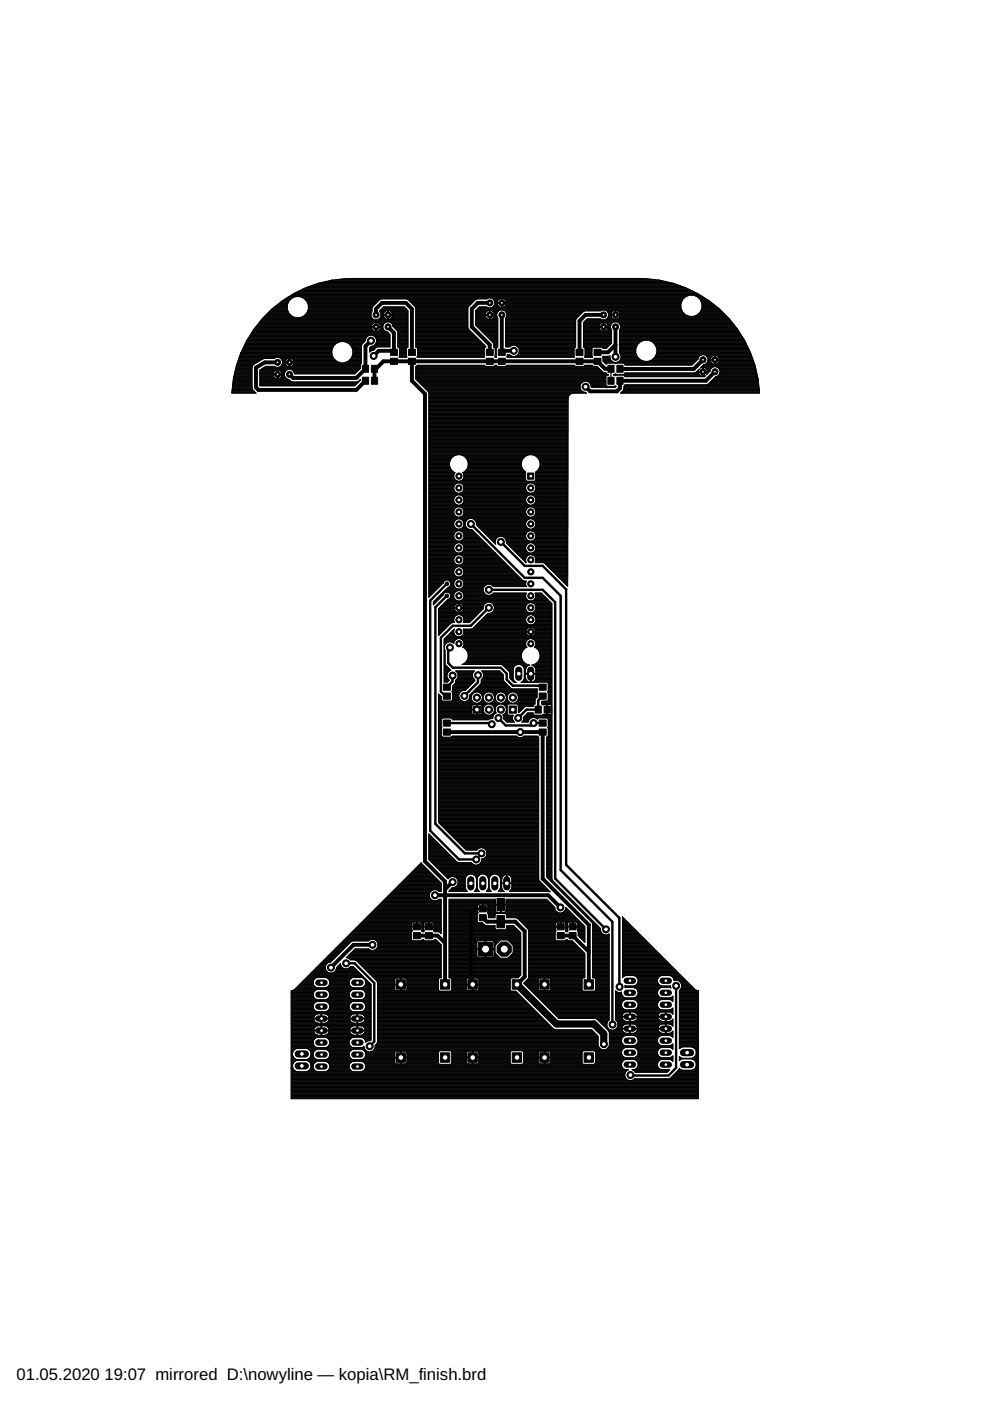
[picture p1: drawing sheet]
<svg xmlns="http://www.w3.org/2000/svg" width="210mm" height="297mm" viewBox="0 0 210 297" stroke-linecap="round" stroke-linejoin="round" font-family="sans-serif">
<defs><g id="words">
<g font-size="3.5">
<text x="3.5" y="292.5">01.05.2020</text>
<text x="22.2" y="292.5">19:07 mirrored D:\nowyline — kopia\RM_finish.brd</text>
</g>
</g></defs>
<g fill="#000" stroke="#000" stroke-width=".21">
<path d="M76.8 80h1.3v1.5h-1.3zM76.8 77.4h1.3v1.5h-1.3zM78.7 80h1.4v1.5h-1.4zM78.7 77.4h1.4v1.5h-1.4zM82.8 74h1.5v1.4h-1.5zM82.8 75.9h1.5v1.4h-1.5zM86.6 75.9h1.5v1.4h-1.5zM86.6 74h1.5v1.4h-1.5zM103.1 75.9h1.5v1.4h-1.5zM103.1 74h1.5v1.4h-1.5zM105.6 74h1.5v1.4h-1.5zM105.6 75.9h1.5v1.4h-1.5z"/>
<path d="M122.1 75.9h1.5v1.4h-1.5zM122.1 74h1.5v1.4h-1.5zM125.9 74h1.5v1.4h-1.5zM125.9 75.9h1.5v1.4h-1.5zM128.9 77.4h1.3v1.5h-1.3zM128.9 80h1.3v1.5h-1.3zM130.8 77.4h1.3v1.5h-1.3zM130.8 80h1.3v1.5h-1.3zM111.9 100.3h1.3v1.3h-1.3zM94 152.7h1.5v1.3h-1.5zM94 154.6h1.5v1.3h-1.5zM94 145h1.5v1.3h-1.5z"/>
<path d="M94 146.9h1.5v1.4h-1.5zM113.5 149.7h1.3v1.5h-1.3zM114.3 152.7h1.5v1.3h-1.5zM114.3 154.6h1.5v1.3h-1.5zM114.3 146.9h1.5v1.4h-1.5zM114.3 145h1.5v1.3h-1.5zM115.4 149.7h1.3v1.5h-1.3zM87.7 197.7h1.4v1.3h-1.4zM87.7 195.8h1.4v1.3h-1.4zM90.2 197.7h1.5v1.3h-1.5zM90.2 195.8h1.5v1.3h-1.5zM101.6 193.9h1.5v1.3h-1.5z"/>
<path d="M101.6 192h1.5v1.3h-1.5zM105.4 194.1h1.6v2.6h-1.6zM105.4 190.5h1.6v2.6h-1.6zM118.1 197.7h1.5v1.3h-1.5zM118.1 195.8h1.5v1.3h-1.5zM120.7 197.7h1.5v1.3h-1.5zM120.7 195.8h1.5v1.3h-1.5z"/>
</g>
<g fill="none" stroke="#000" stroke-width=".51">
<path d="M99.8 111.1l11.5 11.4h3.8l3.8 3.8v58.2l10.9 10.9 .1 21.8M106.2 114.9l5.1 5.1h3.8l4.9 5v58.4l11.3 11.2v14.6M94.7 123.8l-3.5 3.5v48.8l6.1 6.1h3.7M94.7 126.3l-2.4 2.5v45.9l6.3 6.2h3.5M95.4 137.3l-.4 .3v3l1 1h10.2l1.2 1.2v1.3l1.3 1.3h6M103.6 125.1h11.5l2.6 2.6v58.6l10.8 10.7M103.6 128.9l-3.8 3.8h-3.8l-2.5 2.5v11.4l.9 1M94.7 153.3h9.3l.2 .2M95.9 143.2v1.3l-1.2 1.2M101.3 143.2v1.5l-2.9 2.9M105.7 152.2l1.5 1.6h5.4l.5-.5h2M115.1 147.6l-1 .9v2h-2.5l-1.7 1.7"/>
<path d="M73.4 204.2h1.8l4.2 4.2v12.4l-1 1M143.3 209v17.4l-1.5 1.6-8.2-.1"/>
</g>
<g fill="none" stroke="#000" stroke-width=".21">
<path d="M68.2 59.9h73.8M68.7 59.8h72.8M69.2 59.7h71.8M69.8 59.5h70.6M70.3 59.4h69.6M71.3 59.3h67.6M72.3 59.2h65.6M74.1 59.1h62M74.6 59a25.3 25.3 0 0 0-9.7 2M135.6 59a25.3 25.3 0 0 1 9.7 2M49.6 79.9h3.8M49.6 79.8h3.8"/>
<path d="M49.6 79.7h3.8M49.7 79.6h3.7M49.7 79.4h3.7M49.7 79.3h3.7M49.7 79.2h3.7M49.8 79.1h3.6M49.8 79h3.6M49.8 78.8h3.6M49.8 78.7h3.6M49.9 78.6h3.5M49.9 78.5h3.5M49.9 78.4h3.5"/>
<path d="M50 78.2h3.4M50 78.1h3.4M50 78h3.4M50 77.9h3.4M50.1 77.7h3.3M50.1 77.6h3.4M50.1 77.5l-.6 2.8-.3 3.1h5.1l-.1-.1M50.1 77.5h3.5M50.2 77.4h3.4M50.2 77.3h3.6M50.2 77.2h3.8M50.3 77h3.9"/>
<path d="M50.3 76.9h4.1M50.4 76.8h4.2M50.4 76.7h4.4M50.5 76.5h4.5M50.5 76.4h4.7M50.5 76.3h4.9M50.6 76.2h5M50.6 76.1h5.2M50.7 75.9h7.5M50.7 75.8h7.8M50.8 75.7h19.8M50.8 75.6h19.7"/>
<path d="M50.8 75.5h19.7M50.9 75.3h19.5M50.9 75.2h19.5M51 75.1h19.4M51 75h19.4M51.1 74.9h19.3M51.1 74.7h19.3M51.2 74.6h19.2M51.2 74.5h19.2M51.3 74.4h19.1M51.3 74.3h19.1M51.4 74.1h19"/>
<path d="M51.5 74h18.9M51.5 73.9h19M51.6 73.8h18.9M51.6 73.7h19M51.7 73.5h18.9M51.7 73.4h19M51.8 73.3h19M51.9 73.2h19M51.9 73h19.1M52 72.9h19.2M52 72.8h19.3M52.1 72.7h19.4"/>
<path d="M52.1 72.6h19.7M52.2 72.5h19.9M52.3 72.3h25.1M52.3 72.2l-1.2 2.6-1 2.7M52.3 72.2h25.2M52.4 72.1h25.1M52.5 72h25M52.5 71.8h25M52.6 71.7h25M52.7 71.6h24.9M52.8 71.5h24.9M52.9 71.4h25"/>
<path d="M52.9 71.2h25.1M53 71.1h25.3M53.1 71h29.6M53.1 70.9h29.5M53.2 70.8h29.3M53.3 70.6h29.1M53.4 70.5h28.9M53.4 78v4.3M53.4 77.9v.1M53.4 70.4h28.8M53.5 70.3h28.3M53.6 77.5l-.2 .4"/>
<path d="M53.6 70.1h25.6M53.6 77.4v.1M53.7 70h25.4M53.7 77.3l-.1 .1M53.8 69.9h25.2M53.8 69.8h25.1M53.9 69.7h24.9M54 69.6h24.8M54.1 69.4h24.7M54.2 69.3h25.4M54.3 69.2h24.4M54.4 69.1h24.4"/>
<path d="M54.5 68.9h24.3M54.6 68.8h24.3M54.7 68.7h24.3M54.8 68.6h24.3M54.9 68.5h24.3M55 68.3h26.8M55.1 68.2h31.4M55.1 79.6h2.8M55.1 79.8h2.9M55.1 78.7h3M55.1 79.1h2.8M55.1 79.3h5.2"/>
<path d="M55.1 79.4h5.2M55.1 79.9h2.9M55.1 79.7h2.8M55.1 79.2h2.8M55.1 79h2.9M55.1 78.8h2.9M55.1 78.6h3.2M55.1 78.5h3.4M55.2 68.1h31.3M55.2 78.4h5.8M55.3 68h31.2M55.4 67.9h31.1"/>
<path d="M55.4 78.2h20.9M55.5 67.7h23.8M55.6 67.6h23.5M55.6 78.1h20.8M55.7 67.5h23.2M55.8 67.4h23M55.8 78h20.6M55.9 67.3h6.5M56 67.1h6.1M56 77.9h2.6M56.2 67h5.7M56.2 77.7h2.1"/>
<path d="M56.3 66.9h5.4M56.4 66.8h5.2M56.5 66.7h5M56.6 66.5h4.8M56.7 66.4h4.6M56.9 66.3h4.3M57 66.2h4.2M57.1 66.1h4M57.2 65.9h3.8M57.4 65.8h3.6M57.5 65.7h3.5M57.6 65.6h3.3"/>
<path d="M57.7 65.4h3.2M57.9 79.5a.97 .97 0 0 0 .8 .8 .97 .97 0 0 0 1.1-.6M57.9 79.4v.1M57.9 65.3h3M57.9 79.1l.3-.5 .6-.2v1.9M57.9 79.1v.2M58 65.2h2.9M58.2 65.1h2.7M58.3 65h2.6M58.5 64.9h2.4M58.7 64.7h2.2M58.8 79.6h.1"/>
<path d="M58.8 79.8h.1M58.8 78.7h.1M58.8 79.1h.1M58.8 79.9h.1M58.8 79.7h.1M58.8 79.2h.1M58.8 79h.1M58.8 78.8h.1M58.8 78.6h.1M58.8 78.5h.1M58.8 64.6h2.1M58.9 64.5h2.1"/>
<path d="M59.1 77.9h17.3M59.1 64.4h1.9M59.2 75.8h11.4M59.2 78.5h1.5M59.2 64.2h1.9M59.4 77.7h1.7M59.4 64.1h1.7M59.4 78.6h1.2M59.4 78.6l-.5-.2v1.9M59.4 78.6l.3 .3M59.5 75.9h1.5M59.5 78.7h1"/>
<path d="M59.5 77.6h1.3M59.6 76.1h1.2M59.6 64h1.6M59.6 79.9h.8M59.6 78.8h.8M59.6 77.5h1.1M59.7 79.8h.7M59.7 78.9l.1 .2M59.7 79h.7M59.7 76.2h.9M59.7 63.9h1.5M59.7 79.7h.6"/>
<path d="M59.8 79.1h.5M59.8 77.4h.8M59.8 76.3h.8M59.8 79.1v.2M59.8 79.6h.5M59.8 79.2h.5M59.8 79.4v.1M59.8 79.5v.2M59.8 77.3h.7M59.8 76.4h.7M59.8 77.2h.7M59.9 76.5h.5"/>
<path d="M59.9 63.8h1.4M59.9 77h.5M59.9 76.6a1.07 1.07 0 0 0-1.7-.6h-2.2l-2.3 1.3M59.9 76.6a1.08 1.08 0 0 1-.5 1.1 1.08 1.08 0 0 1-1.2 0h-1.8l-1.3 .7v3.4h20.1l1.2-1.2v-.1l-.7 .5M59.9 76.9h16.7M59.9 76.8h1.4M59.9 76.7h.5M60 63.6h1.4M60.2 63.5h1.4M60.3 79.6a1.08 1.08 0 0 0 1 .8l.7 .6M60.4 76.9l.2 .5 .5 .4M60.4 76.7v.1"/>
<path d="M60.4 76.9h.1M60.4 76.8h1.9M60.4 63.4h1.3M60.4 76.5v.2M60.6 63.3h1.2M60.7 76.1l-.3 .4M60.8 63.2h1.2M60.9 65.6l.3 .8 .7 .6M61 63h1.3M61.1 77.8h.2M61.2 62.9h1.4M61.2 63.9l-.3 .8v.9"/>
<path d="M61.2 63.9a2.29 2.29 0 0 1 2.8-.9 2.29 2.29 0 0 1 1.4 2.6M61.3 77.8h.1M61.3 75.9l-.6 .2M61.3 75.9h.1M61.3 77h.1M61.3 77.4h.1M61.3 77.7h.1M61.3 77.6h.1M61.3 75.9v1.9M61.3 76.3h.1M61.3 77.5h.1M61.3 77.3h.1"/>
<path d="M61.3 77.2h.1M61.3 76.7h.1M61.3 76.5h.1M61.3 76.4h.1M61.3 76.2h.1M61.3 76.1h.1M61.4 62.8h84.3M61.4 76.8h10.4M61.6 62.7h84.3M61.7 77.7h14.7M61.7 78.4h14.4M61.7 75.9h9"/>
<path d="M61.8 62.5h86.6M61.9 67l.8 .4M61.9 77.6h14.5M62 76.1h8.8M62 62.4h86.3M62 76.1l-.6-.2v1.9h.2M62 76.1l.3 .4M62 78.5h14M62 77.5h14.4M62.1 76.2h8.8M62.1 78.6h13.8M62.1 77.4h14.3"/>
<path d="M62.1 62.3h86M62.2 76.3h8.9M62.2 78.7h13.6M62.2 77.3l-.6 .5M62.2 77.3h14.2M62.3 76.4h8.9M62.3 77.2h14.2M62.3 76.5v.2M62.3 78.8h13.3M62.3 76.5h9M62.3 77h14.3M62.3 76.7h9.3"/>
<path d="M62.3 76.7v.1M62.3 76.9h.1M62.3 76.9l-.1 .4M62.4 79h13.1M62.4 62.2h85.4M62.4 79.1h13M62.4 79.2h12.9M62.6 62.1h85M62.9 62h84.4M63.1 61.8h84M63.4 61.7h83.5M63.6 61.6h83"/>
<path d="M63.7 62.9h81.7M63.8 67.3h15M63.9 61.5h82.4M64 63h81.2M64.1 61.3h82M64.1 67.1h14.6M64.3 63.2h80.8M64.4 61.2h81.4M64.4 67l-.8 .4M64.4 67h14.3M64.5 63.3h38.8M64.5 66.9h14.1"/>
<path d="M64.6 61.1h81M64.7 66.8h13.9M64.7 63.5h15.8M64.8 66.7h13.8M64.8 63.6h15.6M64.9 61a25.5 25.5 0 0 0-12.6 11.2M64.9 61h80.5M64.9 66.5h13.8M65 63.8h15.3M65 66.4h13.7M65 66.4l-.6 .6M65.1 63.9h15"/>
<path d="M65.1 66.3h13.6M65.1 64h14.9M65.1 66.2h13.7M65.2 64.1h14.7M65.2 66.1h13.7M65.2 64.2h14.6M65.2 60.9h79.8M65.2 65.9h13.7M65.3 64.4h14.4M65.3 65.8h13.6M65.3 64.5h14.2M65.3 65.7h13.6"/>
<path d="M65.4 64.6h14M65.4 65.1h13.6M65.4 65.3h13.5M65.4 65.2h13.5M65.4 65.6l-.4 .8M65.4 65.6h13.5M65.4 65.4h13.5M65.4 65h13.7M65.4 64.9h13.8M65.4 64.7h13.9M65.6 60.7h79.1M65.9 60.6h78.4"/>
<path d="M66.3 60.5h77.7M66.6 60.4h77M66.9 60.3h76.4M67.3 60.1h75.6M67.6 60h75M70.4 75.1l.3 .8M70.7 73.4l-.3 .8v.9M70.7 73.4a2.28 2.28 0 0 1 2.8-.8 2.28 2.28 0 0 1 1.3 2.5M70.7 75.9l.6 .7 .9 .3M73.1 72.5h4.2M73.3 76.8h3.3M73.4 72.6h3.7"/>
<path d="M73.6 76.7h3M73.7 72.7h3.3M73.9 76.6l-.9 .3M73.9 76.5h2.7M73.9 72.8h3M74 76.4h2.6M74 72.9h2.8M74.1 76.3h2.5M74.1 73h2.6M74.3 76.2h2.3M74.3 73.2h2.4M74.4 76.1h2.2"/>
<path d="M74.4 73.3h2.2M74.5 75.9l-.6 .7M74.5 75.9h2.1M74.5 73.4h2.1M74.5 73.5h2.1M74.5 75.8h2.1M74.6 75.7h2M74.6 73.7h2M74.6 75.6h2M74.7 73.8h1.9M74.7 73.9h1.9M74.7 75.5h1.9"/>
<path d="M74.7 75.3h1.9M74.7 74h1.9M74.8 75.2h1.8M74.8 74.1h1.8M74.8 74.3h1.8M74.8 75.1l-.3 .8M74.8 75.1h1.8M74.8 75h1.8M74.8 74.9h1.8M74.8 74.7h1.8M74.8 74.6h1.8M74.8 74.5h1.8"/>
<path d="M74.8 74.4h1.8M76.4 77.3v.8l-1.2 1.2h-12.7a1.1 1.1 0 0 0-1.3-1 1.1 1.1 0 0 0-.9 1.3M76.6 77l-.2 .3M76.8 72.9l-.2 .3v3.8M77.6 71.6l-.1 .6-.7 .7M78.3 73.9h1.3M78.3 74.3h.9M78.3 74.6h.1M78.3 74.5h.2M78.3 74.4h.4M78.3 74.1h1M78.3 74h1.2"/>
<path d="M78.3 73.8h1.4M78.4 73.7h1.4M78.6 66.5l.2 .9M78.7 69.4l.3 .5M78.7 69.4h2M78.7 69.2h2M78.7 69.4h.1M78.7 69.2h.1M78.8 67.4a1.12 1.12 0 0 0 1.8 0M78.8 66.2l-.2 .3M78.9 65.3l-.1 .9M78.9 73.4h3.8"/>
<path d="M79 68.7l.6-.4v2l-.4-.2M79 69.9l.1 .1M79 68.7l-.3 .5M79 74.3l-.7 .4M79 71.1h3.7M79.1 70l.1 .1M79.2 73.3h3.5M79.3 71.2h3.4M79.3 71.2a1.22 1.22 0 0 0-1.7 .4M79.3 71.2l.4 .4M79.4 73.2h3.3M79.4 71.4h3.3"/>
<path d="M79.5 73h3.2M79.5 71.5h3.2M79.6 72.9h3.1M79.6 70.1h.2M79.6 70h.2M79.6 69.9h.2M79.6 69.8h.2M79.6 69.7h.2M79.6 69.6h.2M79.6 69.4h.2M79.6 69.2h.2M79.6 69.1h.2"/>
<path d="M79.6 68.9h.2M79.6 68.8h.2M79.6 68.7h.2M79.6 68.6h.2M79.6 68.5h.2M79.7 71.6a1.18 1.18 0 0 1 0 1.2 1.18 1.18 0 0 1-1.1 .6l-.3 .3v1M79.7 71.6h3M79.7 72.8h3M79.7 71.7h3M79.7 72.7h3M79.8 71.8h2.9M79.8 69.3h1.4"/>
<path d="M79.8 72.6h2.9M79.8 72h2.9M79.8 72.5h2.9M79.8 72.3h2.9M79.8 72.2h2.9M79.8 72.1h2.9M80.1 73.5l-.9 .8M80.1 67.7h6.4M80.2 70.1h1.4M80.2 68.5h1.4M80.3 70h1.2M80.4 68.6h1"/>
<path d="M80.4 67.6h1.4M80.5 68.7l-.7-.4v2l.7-.4M80.5 68.7l.1 .1M80.5 69.9h.8M80.5 68.7h.8M80.5 67.5h1.1M80.5 63.5l-1.6 1.8M80.5 65.9h1.2M80.5 69.8h.8M80.5 66.1h1.1M80.6 68.8l.1 .4M80.6 68.8h.7"/>
<path d="M80.6 65.8h1.5M80.6 67.4h.9M80.6 69.7h.7M80.6 68.9h.6M80.6 66.2l.2 .3M80.6 66.2h.9M80.6 69.6h.6M80.6 69.1h.6M80.7 69.2h.1M80.7 69.4h.1M80.7 69.4l-.2 .5M80.7 69.4h.5"/>
<path d="M80.7 69.2h.5M80.7 67.3h.7M80.7 66.3h.7M80.7 65.7h5.6M80.7 67.1h.7M80.7 66.4h.6M80.8 67h.5M80.8 66.5l-.2 .9M80.8 66.9h.5M80.8 66.8h1.4M80.8 66.7h.5M80.8 66.5h.5"/>
<path d="M80.8 63.4l-.3 .1M80.8 65.6h5.4M80.9 65.4h5.2M81.1 65.3h4.9M81.2 65.2h4.7M81.3 66.9l.1 .3 .4 .4M81.3 66.8h1.9M81.3 66.7h.1M81.3 66.8v.1M81.3 66.7h1.9M81.3 69.9l.3 .3 .5 .2 .6 .5v2.6h-4.2M81.3 68.7l-.1 .4 .1 .8"/>
<path d="M81.5 66.1l-.2 .6M82 68.2l-.7 .5M82.1 65.8l-.6 .3M82.1 65.8h.2M82.2 65.9h.1M82.2 65.8v1.9l-.4-.1M82.2 67.4h.1M82.2 67.6h.1M82.2 67.5h.1M82.2 67.3h.1M82.2 67.1h.1M82.2 67h.1"/>
<path d="M82.2 66.9h.1M82.2 66.7h.1M82.2 66.5h.1M82.2 66.4h.1M82.2 66.3h.1M82.2 66.2h.1M82.2 66.1h.1M82.3 65.8v1.9l.4-.1M82.3 66.8h4.2M82.3 65.8l.7 .3M82.4 65.8h4.1M82.5 68.2l.7 .5"/>
<path d="M82.7 67.6h3.8M82.7 68.3h3.8M82.7 65.9h3.8M82.9 67.5h3.6M82.9 66.1h3.6M82.9 68.5h3.6M83 66.1l.1 .2M83 67.4l-.3 .2M83 67.4h3.5M83 66.2h3.5M83 68.6h3.5M83.1 67.3h3.4"/>
<path d="M83.1 66.3l.1 .4M83.1 66.3h3.4M83.1 67.1h3.4M83.1 66.4h3.4M83.2 68.7l.1 .4M83.2 68.7h3.3M83.2 67h3.3M83.2 66.5h3.3M83.2 66.7h.1M83.2 66.8v.1M83.2 66.9l-.2 .5M83.2 68.8h3.3"/>
<path d="M83.2 66.9h3.3M83.2 66.7h3.3M83.2 68.9h3.3M83.3 69.1v.1M83.3 69.2l1 1.2M83.3 69.1h3.2M83.3 69.2h3.2M83.4 69.3h3.1M83.6 69.4h2.9M83.7 69.6h2.8M83.8 69.7h2.7M83.9 69.8h2.6"/>
<path d="M84.1 69.9h2.4M84.2 70h2.3M84.3 70.1h2.2M84.3 70.3h2.2M84.3 70.4v3.2l.4 .3M84.3 73.4h2.2M84.3 73.5h2.2M84.3 73.3h2.2M84.3 73.2h2.2M84.3 73h2.2M84.3 72.9h2.2M84.3 72.8h2.2"/>
<path d="M84.3 72.7h2.2M84.3 72.6h2.2M84.3 72.5h2.2M84.3 72.3h2.2M84.3 72.2h2.2M84.3 72.1h2.2M84.3 72h2.2M84.3 71.8h2.2M84.3 71.7h2.2M84.3 71.6h2.2M84.3 71.5h2.2M84.3 71.4h2.2"/>
<path d="M84.3 71.2h2.2M84.3 71.1h2.2M84.3 71h2.2M84.3 70.9h2.2M84.3 70.8h2.2M84.3 70.6h2.2M84.3 70.5h2.2M84.3 70.4h2.2M84.5 73.7h1.9M84.6 73.8h1.7M84.6 75.7h1.6M84.6 75.6h1.6"/>
<path d="M84.7 73.9h1.4M84.7 75.2h1.4M84.7 73.9v1.6l-.1 .1 .1 .2 1.6-.2-.2-.1v-1.6M84.7 74.3h1.4M84.7 75.3h1.4M84.7 75.5h1.4M84.7 75.1h1.4M84.7 75h1.4M84.7 74.9h1.4M84.7 74.7h1.4M84.7 74.6h1.4M84.7 74.5h1.4"/>
<path d="M84.7 74.4h1.4M84.7 74.1h1.4M84.7 74h1.4M85.7 65.1l.8 .7v7.8l-.4 .3M85.7 65.1h-4.4l-.8 .7 .1 .4M86.2 63.4l1.8 1.6 .2 .3M86.6 63.5h14.2M86.7 63.6h14M86.8 63.8h13.8M86.9 63.9h13.6M87 64h13.3M87.1 64.1h13.1"/>
<path d="M87.3 64.2h12.8M87.4 64.4h12.6M87.5 64.5h12.3M87.6 64.6h12.1M87.8 64.7h11.8M87.9 64.9h11.6M88 65h11.4M88.1 65.1h11.2M88.1 65.2h11.1M88.2 79.6l40.8-.1v-.1h-.3l-.2-.4-.7-.1-1.2-1.2h-.8l-.3-.3h-1.4l-.3 .3h-1.9l-.2-.3h-14.2l-.2 .3h-1.8l-.3-.3-.4 .3h-1.9l-.2-.3h-14.2l-.3 .3v2.7l2.6 2.6 .1 .3v43.3l3-3M88.2 79.8h40.3M88.2 78.7h39.4"/>
<path d="M88.2 79.1h40.3M88.2 65.3v8.3l.3 .3M88.2 68.2h11M88.2 77.9h38.6M88.2 77.7h38.5M88.2 79.3h40.5M88.2 73.4h14.8M88.2 73.5h14.8M88.2 65.3h11M88.2 65.7h11M88.2 65.9h11M88.2 67.7h11"/>
<path d="M88.2 65.8h11M88.2 67.4h11M88.2 70.3h11.6M88.2 68.3h11M88.2 79.4h40.8M88.2 79.9h40.3M88.2 79.7h40.4M88.2 79.2h40.3M88.2 79h39.8M88.2 78.8h39.5M88.2 78.6h39.3M88.2 78.5h39.2"/>
<path d="M88.2 78.4h39.1M88.2 78.2h38.9M88.2 78.1h38.8M88.2 78h38.7M88.2 73.3h14.6M88.2 73.2h14.5M88.2 73h14.4M88.2 72.9h14.3M88.2 72.8h14.1M88.2 72.7h14M88.2 72.6h13.9M88.2 72.5h13.8"/>
<path d="M88.2 72.3h13.7M88.2 72.2h13.5M88.2 72.1h13.4M88.2 72h13.3M88.2 71.8h13.2M88.2 71.7h13.1M88.2 71.6h12.9M88.2 71.5h12.8M88.2 71.4h12.7M88.2 71.2h12.6M88.2 71.1h12.5M88.2 71h12.3"/>
<path d="M88.2 70.9h12.2M88.2 70.8h12.1M88.2 70.6h12M88.2 70.5h11.9M88.2 70.4h11.7M88.2 70.1h11.5M88.2 70h11.4M88.2 69.9h11.3M88.2 69.8h11.1M88.2 69.7h11.1M88.2 69.6h11M88.2 69.4h11"/>
<path d="M88.2 69.3h11M88.2 69.2h11M88.2 69.1h11M88.2 68.9h11M88.2 68.8h11M88.2 68.7h11M88.2 68.6h11M88.2 68.5h11M88.2 68.1h11M88.2 68h11M88.2 67.9h11M88.2 67.6h11"/>
<path d="M88.2 67.5h11M88.2 67.3h11M88.2 67.1h11M88.2 67h11M88.2 66.9h11M88.2 66.8h11M88.2 66.7h11M88.2 66.5h11M88.2 66.4h11M88.2 66.3h11M88.2 66.2h11M88.2 66.1h11"/>
<path d="M88.2 65.6h11M88.2 65.4h11M88.3 73.7h14.6M88.3 77.6h14.5M88.4 73.8h14.3M88.4 77.5h14.3M88.4 75.7h14.3M88.5 75.6h14.2M88.5 73.9h14.2M88.5 75.2h14.2M88.5 73.9v1.6l-.1 .1 .1 .2h14.2v-1.9M88.5 74.3h14.2"/>
<path d="M88.5 75.3h14.2M88.5 75.5h14.2M88.5 75.1h14.2M88.5 75h14.2M88.5 74.9h14.2M88.5 74.7h14.2M88.5 74.6h14.2M88.5 74.5h14.2M88.5 74.4h14.2M88.5 74.1h14.2M88.5 74h14.2M99.2 65.3v4.2l.1 .3"/>
<path d="M99.3 69.8l3.7 3.6-.3 .5M100.8 63.5l-1.6 1.8M100.9 68.2h4.6M100.9 69l3.6 3.6 .2 .3M100.9 65.9h2.4M100.9 67.7h4.6M100.9 67.4h2.2M100.9 68.3h4.6M100.9 68.9h4.6M100.9 68.8h4.6M100.9 68.7h4.6M100.9 68.6h4.6"/>
<path d="M100.9 68.5h4.6M100.9 68.1h4.6M100.9 68h4.6M100.9 67.9h4.6M100.9 67.6h2.5M100.9 67.5h2.3M100.9 67.3h2.1M100.9 67.1h2.1M100.9 67h2M100.9 66.9h2M100.9 66.8h2.9M100.9 66.7h2"/>
<path d="M100.9 66.5h2M100.9 66.4h2M100.9 66.3h2.1M100.9 66.2h2.2M100.9 66.1h2.3M100.9 65.8h2.8M101 69.1h4.5M101 65.7h43.5M101.1 69.2h4.4M101.1 63.4l-.3 .1M101.1 65.6h43.4M101.2 69.3h4.3"/>
<path d="M101.3 65.4h43.1M101.3 69.4h4.2M101.4 65.3h43M101.5 69.6h4M101.5 65.2h1.9M101.6 69.7h3.9M101.6 65.1h1.6M101.6 65.1l-.7 .7v3.2M101.7 69.8h3.8M101.8 69.9h3.7M101.9 70h3.6M102.1 70.1h3.4"/>
<path d="M102.2 70.3h3.3M102.3 70.4h3.2M102.4 70.5h3.1M102.6 70.6h2.9M102.7 70.8h2.8M102.8 70.9h2.7M102.9 66.8h1.9M102.9 66.7h1.9M102.9 66.9l.2 .5M102.9 66.7h.1M102.9 66.8v.1M102.9 71h2.6"/>
<path d="M103 66.3l-.1 .4M103 71.1h2.5M103.1 67.4l.3 .2M103.1 71.2h2.4M103.2 65.1l.4 .2M103.3 71.4h2.2M103.4 65.9l.5-.1 .6 .2M103.4 67.6l.3 .1M103.4 65.9l-.4 .4M103.4 71.5h2.1M103.5 71.6h2M103.6 63.2l-.4 .2h-38.6"/>
<path d="M103.6 71.7h1.9M103.8 65.9h.1M103.8 67.4h.1M103.8 65.8v1.9M103.8 71.8h1.7M103.8 67.6h.1M103.8 67.5h.1M103.8 67.3h.1M103.8 67.1h.1M103.8 67h.1M103.8 66.9h.1M103.8 66.7h.1"/>
<path d="M103.8 66.5h.1M103.8 66.4h.1M103.8 66.3h.1M103.8 66.2h.1M103.8 66.1h.1M103.9 72h1.6M103.9 65.8v1.9M103.9 66.8h1.4M104 72.1h1.5M104 65.8h1.9M104.1 63.2l.3 .1 .5 .7M104.1 72.2h1.4"/>
<path d="M104.2 72.3h1.3M104.2 65.2h40.2M104.3 67.6l-.4 .1M104.3 67.6h1.2M104.3 65.9h1.4M104.4 63.3h1.8M104.4 72.5h1.1M104.5 66l.1 .1M104.5 67.5h1M104.5 65.1h1.4M104.5 72.6h1M104.5 66.1h1.1"/>
<path d="M104.5 63.4h1.4M104.6 72.7h.9M104.6 67.4h.9M104.6 66.1l.1 .2M104.6 67.4l-.3 .2M104.6 66.2h.9M104.6 65h1.1M104.6 72.8h.9M104.6 63.5h1.1M104.7 72.9v.7l.3 .3M104.7 73.4h.8M104.7 73.5h.8"/>
<path d="M104.7 73.3h.8M104.7 73.2h.8M104.7 73h.8M104.7 72.9h.8M104.7 67.3h.7M104.7 66.3l.1 .4M104.7 66.3h.7M104.7 64.9h.9M104.7 67.1h.7M104.7 66.4h.7M104.8 63.6h.8M104.8 67h.5"/>
<path d="M104.8 66.5h.5M104.8 64.7h.8M104.8 66.7h.1M104.8 66.8v.1M104.8 66.9l-.2 .5M104.8 73.7h.6M104.8 66.9h.5M104.8 66.7h.5M104.8 63.8h.7M104.8 77.6h.6M104.8 64.6h.7M104.8 63.9h.7"/>
<path d="M104.9 64.5h.6M104.9 64a1.11 1.11 0 0 1-.8 1.3M104.9 64.1h39.6M104.9 64.4h.5M104.9 64.2h1.4M104.9 64h.5M104.9 77.5h.4M104.9 73.8h.4M104.9 75.7h.4M105 75.6h.2M105 73.9v1.9l.3-.2-.1-1.7M105 73.9h.2"/>
<path d="M105 75.2h.2M105 74.3h.2M105 75.3h.2M105 75.5h.2M105 75.1h.2M105 75h.2M105 74.9h.2M105 74.7h.2M105 74.6h.2M105 74.5h.2M105 74.4h.2M105 74.1h.2"/>
<path d="M105 74h.2M105.3 66.5l.2 .9M105.4 64.3h1.9M105.4 64.3l.1 .2M105.4 64.1v.1M105.5 64.5l.2 .5M105.5 67.4v6.2l-.3 .3M105.5 66.2l-.2 .3M105.5 63.8l-.1 .3M106.2 65.7l-.7 .5M106.3 63.3l-.6 .2-.2 .3M106.3 63.3l.7 .2"/>
<path d="M106.3 63.3v1.9l-.6-.2M106.3 65.1h.1M106.3 63.4h.1M106.3 65h.1M106.3 64.9h.1M106.3 64.7h.1M106.3 64.6h.1M106.3 64.5h.1M106.3 64.4h.1M106.3 64h.1M106.3 63.9h.1M106.3 63.8h.1"/>
<path d="M106.3 63.6h.1M106.3 63.5h.1M106.4 63.3v1.9M106.4 64.2h38M106.6 63.3h38.4M106.6 65.7l.7 .5M106.8 65.1h37.6M106.8 65.1l-.3 .1M106.9 63.4h38M106.9 65.8h20.6M107 63.5l.2 .3M107 65l-.2 .1"/>
<path d="M107 65h37.4M107 63.5h37.7M107.1 64.9h37.3M107.1 63.6h37.6M107.2 66.1h16.5M107.2 64.7h37.2M107.2 68.2h14.8M107.2 73.4h1M107.2 67.7h14.9M107.2 70.3h14.8M107.2 68.3h14.8M107.2 73.3h1.3"/>
<path d="M107.2 73.2h14.8M107.2 73h14.8M107.2 72.9h14.8M107.2 72.8h14.8M107.2 72.7h14.8M107.2 72.6h14.8M107.2 72.5h14.8M107.2 72.3h14.8M107.2 72.2h14.8M107.2 72.1h14.8M107.2 72h14.8M107.2 71.8h14.8"/>
<path d="M107.2 71.7h14.8M107.2 71.6h14.8M107.2 71.5h14.8M107.2 71.4h14.8M107.2 71.2h14.8M107.2 71.1h14.8M107.2 71h14.8M107.2 70.9h14.8M107.2 70.8h14.8M107.2 70.6h14.8M107.2 70.5h14.8M107.2 70.4h14.8"/>
<path d="M107.2 70.1h14.8M107.2 70h14.8M107.2 69.9h14.8M107.2 69.8h14.8M107.2 69.7h14.8M107.2 69.6h14.8M107.2 69.4h14.8M107.2 69.3h14.8M107.2 69.2h14.8M107.2 69.1h14.8M107.2 68.9h14.8M107.2 68.8h14.8"/>
<path d="M107.2 68.7h14.8M107.2 68.6h14.8M107.2 68.5h14.8M107.2 68.1h14.8M107.2 68h14.8M107.2 67.9h14.8M107.2 67.6h15M107.2 67.5h15M107.2 63.8l.1 .3M107.2 63.8h37.4M107.3 64.6h37.1M107.3 67.4l-.1 6.1h.9a1.17 1.17 0 0 1 1.4-.2 1.17 1.17 0 0 1 .6 1.3"/>
<path d="M107.3 66.2l.1 .3M107.3 67.4h15M107.3 63.9h37.3M107.3 66.2h16.2M107.3 67.3h15.2M107.3 64.5h37.1M107.3 64h37.2M107.3 64.1v.1M107.3 64.3l-.3 .7M107.3 66.3h16.1M107.3 64.4h37.1M107.4 77.6h14.5"/>
<path d="M107.4 67.1h15.2M107.4 66.4h15.9M107.4 67h15.3M107.4 66.5l-.1 .9M107.4 66.9h15.4M107.4 66.8h15.6M107.4 66.7h15.7M107.4 66.5h15.8M107.5 77.5h14.3M107.5 75.7h14.3M107.5 75.6h14.3M107.5 75.3h.7"/>
<path d="M107.5 75.5h.9M109.4 73.3h12.6M109.4 75.5h12.3M109.6 73.4h12.4M109.6 75.3h12.1M109.7 73.5h12.3M109.7 75.2h12M109.9 75.1h11.8M109.9 73.7h12M109.9 75h11.8M109.9 73.8h11.9M110 73.9h11.7"/>
<path d="M110 74.9h11.7M110 74.7h11.7M110 74h11.7M110.1 74.3h11.6M110.1 74.6l-.2 .5-.7 .5M110.1 74.6h11.6M110.1 74.5h11.6M110.1 74.4h11.6M110.1 74.1h11.6M121.7 73.9v1.9l-14.3-.2 .1-.4h.6l.6 .4M122 67.9v5.7l-.3 .3M123.7 66.1l-1.7 1.8"/>
<path d="M123.7 73.4h5.3M123.7 73.5h5.2M123.7 70.3h6M123.7 73.3h5.4M123.7 73.2h5.5M123.7 73h5.7M123.7 72.9h5.8M123.7 72.8h5.9M123.7 72.7h6M123.7 72.6h6M123.7 72.5h6M123.7 72.3h6"/>
<path d="M123.7 72.2h6M123.7 72.1h6M123.7 72h6M123.7 71.8h6M123.7 71.7h6M123.7 71.6h6M123.7 71.5h6M123.7 71.4h6M123.7 71.2h6M123.7 71.1h6M123.7 71h6M123.7 70.9h6"/>
<path d="M123.7 70.8h6M123.7 70.6h6M123.7 70.5h6M123.7 70.4h6M123.7 70.1h3.8M123.7 70h3.6M123.7 69.9h3.5M123.7 69.8h3.4M123.7 69.7h3.4M123.7 69.6h3.3M123.7 69.4h3.3M123.7 69.3h4.2"/>
<path d="M123.7 69.2h3.3M123.7 69.1h3.3M123.7 68.9h3.4M123.7 68.8h3.4M123.7 68.7h3.5M123.7 68.6h3.6M123.7 68.5h3.8M123.8 68.3h6.2M123.8 73.7h1.9M123.9 68.2h31.2M123.9 77.6h1.8M124 65.9l-.3 .2"/>
<path d="M124 77.5h1.6M124 73.8h1.6M124 75.7h1.6M124 68.1h31M124 75.6h1.6M124.1 73.9v1.6l-.2 .1 1.6 .2 .1-.2-.1-.1v-1.6M124.1 73.9h1.4M124.1 75.2h1.4M124.1 74.3h1.4M124.1 75.3h1.4M124.1 75.5h1.4M124.1 75.1h1.4"/>
<path d="M124.1 75h1.4M124.1 74.9h1.4M124.1 74.7h1.4M124.1 74.6h1.4M124.1 74.5h1.4M124.1 74.4h1.4M124.1 74.1h1.4M124.1 74h1.4M124.1 68h30.8M124.2 67.9h30.6M124.4 67.7h3.1M124.5 67.6h2.8"/>
<path d="M127 69.4h1.9M127 69.4l.2 .5M127 69.4h.1M127 69.2h1.9M127 69.2h.1M127.1 68.8l-.1 .4M127.2 69.9l.1 .1M127.2 68.7l-.1 .1M127.3 70l.2 .1M127.5 70.1l.4 .2M127.7 73.7h1.1M127.7 65.7l-.4 .2h-20.2"/>
<path d="M127.8 73.8h.9M127.8 75.7h1.5M127.8 75.6h1.5M127.9 75.8l-.2-.2 .2-.1 1.4-.1 .2 .9M127.9 75.8v.8l.6 .6 .2-.2M127.9 76.3h1.6M127.9 68.3l-.7 .4M127.9 76.5h1.8M127.9 76.4h1.7M127.9 76.2h1.5M127.9 76.1h1.5M127.9 75.9h1.4"/>
<path d="M127.9 75.8h1.4M127.9 68.3v2M127.9 70.1h.1M127.9 70h.1M127.9 69.9h.1M127.9 69.8h.1M127.9 69.7h.1M127.9 69.6h.1M127.9 69.4h.1M127.9 69.2h.1M127.9 69.1h.1M127.9 68.9h.1"/>
<path d="M127.9 68.8h.1M127.9 68.7h.1M127.9 68.6h.1M127.9 68.5h.1M127.9 76.7h2M128 69.3h1.4M128.1 76.8h2.1M128.2 65.7l.7 .5M128.2 76.9h19M128.3 77h18.8M128.4 67.7h26.3M128.4 77.2h.2"/>
<path d="M128.4 70.1h1.3M128.4 68.5h1.4M128.5 79.8v1.9l.2 .2h1.7l.1-.1 .1 .2M128.5 65.8h1.8M128.6 70l-.2 .1M128.6 70h1.1M128.6 68.6h1.1M128.6 67.6h1.4M128.6 65.9h1.4M128.7 79.5l-.2 .3M128.7 68.7l-.7-.4v2l.4-.2M128.7 68.7l.1 .1"/>
<path d="M128.7 69.9l-.1 .1M128.7 69.9h.9M128.7 68.7h.9M128.7 67.5h1.2M128.8 66.1h1M128.8 69.8h.7M128.8 68.8h.7M128.8 68.8l.1 .4M128.8 67.4h1M128.8 69.7h.7M128.9 67.4a1.1 1.1 0 0 1-1.6 .2h-2.8l-.8 .8v5.2l.4 .3M128.9 66.2l.1 .3"/>
<path d="M128.9 68.9h.6M128.9 66.2h.8M128.9 69.6h.6M128.9 69.1h.5M128.9 67.3h.8M128.9 69.2h.1M128.9 69.4h.1M128.9 69.4l-.2 .5M128.9 69.4h.5M128.9 69.2h.5M128.9 66.3h.7M128.9 67.1h.7"/>
<path d="M129 66.4h.6M129 67h.6M129 66.5h.6M129 66.5l-.1 .9M129 66.9h.5M129 66.8h1.4M129 66.7h.5M129.3 75.5h.1M129.4 69.1l.2 .8M129.5 76.3a1.22 1.22 0 0 0 2 0M129.5 66.8h2M129.5 66.7h2"/>
<path d="M129.5 66.9l.3 .5M129.5 66.7h.1M129.5 66.8v.1M129.6 69.9l.1 2.9-1.1 1.1h-.7l-.3-.3h-1.8l-.3 .3M129.6 68.7l-.2 .4M129.6 66.3l-.1 .4M129.8 67.4l.2 .2M130 65.9h1M130 67.6l.4 .1M130 65.9l-.4 .4M130.1 79.4h18.2M130.3 68.2l-.7 .5"/>
<path d="M130.4 79.5l.1 .2 .1-.2M130.4 77l.1 .1 .1-.1M130.4 79.3h.2M130.4 65.9h.2M130.4 65.8v1.9M130.4 67.4h.2M130.4 67.6h.2M130.4 67.5h.2M130.4 67.3h.2M130.4 67.1h.2M130.4 67h.2M130.4 66.9h.2"/>
<path d="M130.4 66.7h.2M130.4 66.5h.2M130.4 66.4h.2M130.4 66.3h.2M130.4 66.2h.2M130.4 66.1h.2M130.6 65.8v1.9M130.6 66.8h14.8M130.7 65.8h13.9M130.7 68.2l.7 .5M130.8 76.8h16.5M130.9 67.6h23.7"/>
<path d="M131 65.9l.4 .4M131 68.3h24.2M131 65.9h13.6M131.1 76.7h16.4M131.1 67.5h23.4M131.1 66.1h13.6M131.2 68.5h24.1M131.3 67.4l-.7 .3M131.3 67.4h23.1M131.3 76.5h5.1M131.3 66.2h13.5M131.3 68.6h24.1"/>
<path d="M131.3 67.3h23M131.3 73.9h3.5M131.3 73.4h3.7M131.3 74.3h3.5M131.3 73.5h3.6M131.3 70.3h25.4M131.3 74.7h3.5M131.3 74.6h3.5M131.3 74.5h3.5M131.3 74.4h3.5M131.3 74.1h3.5M131.3 74h3.5"/>
<path d="M131.3 73.8h3.6M131.3 73.7h3.6M131.3 73.3h3.7M131.3 73.2h3.8M131.3 73h3.9M131.3 72.9h4M131.3 72.8h4.1M131.3 72.7h4.2M131.3 72.6h4.4M131.3 72.5h4.5M131.3 72.3h4.8M131.3 72.2h5.1"/>
<path d="M131.3 72.1h26.5M131.3 72h26.4M131.3 71.8h26.4M131.3 71.7h26.3M131.3 71.6h26.2M131.3 71.5h26.1M131.3 71.4h26.1M131.3 71.2h26M131.3 71.1h25.9M131.3 71h25.8M131.3 70.9h25.8M131.3 70.8h25.7"/>
<path d="M131.3 70.6h25.6M131.3 70.5h25.5M131.3 70.4h25.5M131.3 70.1h25.3M131.3 70h25.2M131.3 66.3h13.6M131.4 66.3l.1 .4M131.4 74.9h3.4M131.4 67.1h22.8M131.4 68.7l.2 .4M131.4 69.9l-.1 4.9 .2 .2M131.4 76.4h4.7"/>
<path d="M131.4 69.9h25M131.4 68.7h24.1M131.4 66.4h13.6M131.4 67h14.6M131.4 69.8h25M131.4 66.9h14.3M131.4 66.5h13.7M131.5 66.7h.1M131.5 66.8v.1M131.5 66.9l-.2 .5M131.5 68.8h24.1M131.5 66.7h13.8"/>
<path d="M131.5 75h3.4M131.5 75l.2 .4-.2 .9M131.5 76.3h4.3M131.5 69.7h24.8M131.5 68.9h24.2M131.6 76.2h4.1M131.6 75.1h3.3M131.6 69.6h24.6M131.6 69.1h24.2M131.6 69.1l-.2 .8M131.6 69.4h24.5M131.6 69.3h24.4"/>
<path d="M131.6 69.2h24.3M131.6 75.2h3.4M131.6 76.1h4M131.7 75.3h3.3M131.7 75.9h3.7M131.7 75.6h3.4M131.7 75.8h3.6M131.7 75.7h3.5M131.7 75.5h3.3M132.3 79.5l.2 .3M132.3 77l.2 .3M132.3 79.3h15.9"/>
<path d="M132.4 79.7h16.2M132.4 77.2h14.6M132.4 79.2h15.8M132.5 77.3v.1h14.2M132.5 79.8h16.9M132.5 77.3h14.4M134.8 73.9a2.29 2.29 0 0 1 3.5-1.4 2.29 2.29 0 0 1 0 3.8 2.29 2.29 0 0 1-3.5-1.5M134.8 73.9v.9M137.6 76.5h10M137.6 72.2h20.3M137.9 76.4h9.8M137.9 72.3h20"/>
<path d="M138.2 76.3h9.6M138.2 72.5h19.8M138.4 76.2h9.6M138.4 72.6h19.7M138.5 76.1h9.5M138.5 72.7h19.6M138.6 75.9h9.4M138.6 72.8h19.6M138.7 75.8h9.4M138.7 72.9h19.5M138.9 75.7h9.2M138.9 73h19.4"/>
<path d="M139 75.6h9.2M139 73.2h19.3M139 75.5h9.4M139 73.3h19.4M139 75.3h9.5M139.1 73.4h19.4M139.1 75.2h20.2M139.1 73.5h19.4M139.1 75.1h20.1M139.1 73.7h19.5M139.2 75h20M139.2 73.8h19.4"/>
<path d="M139.3 73.9h19.4M139.3 74.9h19.9M139.3 74.3h19.6M139.3 74.7h19.8M139.3 74.6h19.7M139.3 74.5h19.7M139.3 74.4h19.6M139.3 74.1h19.5M139.3 74h19.5M145.3 61l2.6 1.2 2.4 1.6M147.2 67h6.9M147.3 62.7h1.3"/>
<path d="M147.5 66.9h6.4M147.5 79h.6M147.6 62.8h1.2M147.7 78.8h1.3M147.8 66.8h6M147.8 78.7h2.7M147.8 62.9h1.2M147.9 78.6h.2M148 66.7h5.7M148 76.1l-1.3 1.3M148 63h1.2M148 78.5h.1"/>
<path d="M148.1 66.5h5.5M148.1 78.9h1.9M148.1 78.9v.2M148.1 78.7h.1M148.1 79.1h-15.6l-.2 .3h-1.7l-.1-.2-.4 .2v.1l18.3 .1M148.1 63.2h1.3M148.1 79.1l.2 .3M148.1 78.4h.1M148.2 78.4l-.1 .3M148.2 78.4l.1-.2-1 .9M148.2 66.4h5.3M148.2 63.3h1.4"/>
<path d="M148.3 79.4l.1 .2M148.3 66.3h5M148.3 63.4h1.5M148.4 66.2h4.8M148.5 63.5h1.5M148.5 78h.1M148.5 66.1h4.6M148.5 63.6h1.7M148.6 65.9h4.4M148.6 63.8h1.7M148.6 77.9h.2M148.6 65.8h4.2"/>
<path d="M148.6 63.9h1.9M148.7 65.7h4M148.7 64h2M148.7 65.6h3.9M148.7 64.1h2.1M148.8 77.7h11.3M148.8 65.4h3.7M148.8 64.2h2.2M148.8 75.2l-.7 .5-.1 .4M148.8 65.3h3.5M148.8 65.1h3.2M148.8 65.2h3.4"/>
<path d="M148.8 65h3.1M148.8 64.9h2.9M148.8 64.7h2.8M148.8 64.6h2.6M148.8 64.5h2.5M148.8 64.4h2.3M148.9 77.6h11.2M148.9 77.9l.6 .1 .3 .2M149 79.6h.1M149 77.9v1.9l-.6-.2M149 79.1h.1M149 79.3h.1"/>
<path d="M149 79.4h.1M149 79.7h.1M149 79.2h.1M149 79h.1M149 78.6h.1M149 78.5h.1M149 78.4h.1M149 78.2h.1M149 78.1h.1M149 78h.1M149 77.5h11.1M149.1 77.9v1.9"/>
<path d="M149.1 77.4h10.9M149.1 78.8h1.3M149.2 77.9h1.9M149.2 75.2l.7 .5M149.4 77.3h10.6M149.5 79.7h.1M149.5 79.7l.1-.1-.3 .3-16.8-.1M149.5 79.7l-.4 .1M149.5 78h1.4M149.6 75.3h1.8M149.7 77.2h1.5M149.7 78.1h1.1"/>
<path d="M149.7 75.5h1.4M149.8 77h1.2M149.8 78.2l.1 .2M149.8 78.2h.9M149.9 79.3h.1M149.9 75.6h1M149.9 78.4l.1 .3M149.9 78.4h.7M149.9 76.9h1M149.9 79.2h.1M149.9 75.7l.2 .4M149.9 78.5h.7"/>
<path d="M150 79.1h.1M150 75.7h.8M150 78.6h.5M150 76.8h.8M150 78.7h.1M150 78.9v.2M150 79h.3M150 75.8h.7M150 76.7h.7M150.1 75.9h.6M150.1 76.5h.5M150.1 76.1a1.08 1.08 0 0 1-.9 1.2l-.7 .7 .4-.1"/>
<path d="M150.1 76.3h9.6M150.1 76.4h.5M150.1 76.2h.5M150.1 76.1h.5M150.3 63.8l2.3 1.7 2 2 1.8 2.3M150.5 78.6l-.7 .8 .2-.3M150.6 76.3l.1 .3M150.6 76.2h1.9M150.7 76.6l.1 .3M150.7 75.8l-.1 .4M150.8 76.9l.2 .1M151 77l.5 .2"/>
<path d="M151.4 77.7l-.7 .5-.2 .4M151.5 77.2h.1M151.5 75.3l-.5 .2-.3 .3M151.5 75.3l.5 .1 .3 .3M151.5 77h.2M151.5 75.6h.2M151.5 76.9h.2M151.5 75.3v1.9M151.5 77.2h.2M151.5 76.8h.2M151.5 76.7h.2M151.5 76.5h.2"/>
<path d="M151.5 76.4h.2M151.5 76.2h.2M151.5 76.1h.2M151.5 75.9h.2M151.5 75.8h.2M151.5 75.7h.2M151.5 75.5h.2M151.7 75.3v1.9l.5-.2M151.7 79.9h8.9M151.8 77.7l.7 .5M151.8 75.3h7.5M152 79.8h8.6"/>
<path d="M152 77.2h8M152.1 77.9h8.1M152.1 75.5h7.3M152.2 77h7.7M152.2 79.7h8.4M152.3 75.6h7.1M152.3 78h7.9M152.3 76.9h7.6M152.3 75.7l.1 .1M152.3 76.9l-.1 .1M152.4 79.6h8.1M152.4 75.7h7"/>
<path d="M152.4 78.1h7.8M152.4 76.8h7.4M152.4 75.8l.1 .4M152.4 75.8h7.1M152.5 79.4h8M152.5 76.7h7.3M152.5 78.2l.2 .4M152.5 75.9h7M152.5 76.6l-.2 .3M152.5 78.2h7.8M152.5 76.5h7.2M152.5 79.3h8"/>
<path d="M152.5 76.1h7.1M152.5 76.3v.3M152.5 78.4h7.8M152.5 76.4h7.2M152.5 76.2h7.1M152.6 79.2h7.9M152.6 78.5h7.7M152.6 79.1h7.8M152.7 78.6a1.08 1.08 0 0 1-1 1.3l-1.5 1.5-.4 .2h-17.3l-.2 .3v.6M152.7 78.7h7.7M152.7 79h7.7M152.7 78.8h7.7"/>
<path d="M152.7 78.6h7.6M156.4 69.8l1.5 2.4M157.9 72.2l1.2 2.6 1 2.7M160.1 77.5l.6 2.8 .3 3.1h-29.4l.7-.9M49.2 83.2h4.9M49.2 83.3h5M49.2 83.1h4.8M49.2 82.9h4.7M49.2 82.8l4.6 .1M49.2 82.7h4.4M49.2 82.6h4.3M49.3 82.5h4.2"/>
<path d="M49.3 82.3h4.1M49.3 82.2h4.1M49.3 82.1h4.1M49.3 82h4.1M49.3 81.9h4.1M49.3 81.7h4.1M49.3 81.6h4.1M49.4 81.5h4M49.4 81.4h4M49.4 81.3h4M49.4 81h4M49.4 81.1h4"/>
<path d="M49.4 80.9h4M49.4 80.8h4M49.4 80.6h4M49.5 80.5h3.9M49.5 80.4h3.9M49.5 80.3h3.9M49.5 80.2h3.9M49.6 80.1h3.8M53.4 82.3v.1M53.4 82.3l.4 .6M53.4 82h.1M53.8 82.9l.4 .4"/>
<path d="M55.1 81h20.9M55.1 80.4h6M55.1 80.3h3.4M55.1 81.7h20.2M55.1 81.6h20.3M55.1 81.5h20.4M55.1 81.4h20.6M55.1 81.3h20.7M55.1 81.1h20.8M55.1 80.9h6.7M55.1 80.8h6.5M55.1 80.6h6.4"/>
<path d="M55.1 80.5h6.2M55.1 80.2h3.2M55.1 80.1h3M58.8 80.2h.1M58.8 80.1h.1M59.1 80.3h1.7M59.4 80.2h1.3M59.5 80.1h1M75.9 80.9h.2M76.1 80.8h.2M76.2 80.6h.2M76.3 80.5h.1"/>
<path d="M88.2 80.3h40.3M88.2 80.2h40.3M88.2 80.1h40.3M88.2 80.4h40.3M88.3 80.5h40.2M88.4 80.6h40.1M88.6 80.8h39.9M88.7 80.9h35M88.8 81h34.7M88.9 81.1h34.4M89 81.3h34.2M89.2 81.4h33.9"/>
<path d="M89.3 81.5h33.8M89.4 81.6h33.6M89.5 81.7h33.5M89.6 81.9h33.4M89.8 82h33.2M89.9 82.1h33.1M90 82.2h33M90.1 82.3h32.9M90.2 82.5h32.9M90.4 82.6h32.7M90.5 82.7h32.7M90.6 82.8h32.7"/>
<path d="M90.7 82.9h32.7M90.8 83.1h32.8M90.9 83.2h33.2l.2 .2h-2.9M90.9 99.9h5.1M90.9 99.8h5M90.9 99.7h4.9M90.9 99.6h4.8M90.9 99.5h4.7M90.9 99.3h4.6M90.9 99.2h4.6M90.9 99.1h4.5M90.9 99h4.5"/>
<path d="M90.9 98.9h4.4M90.9 98.7h4.4M90.9 98.6h4.4M90.9 98.5h4.4M90.9 98.4h4.4M90.9 98.3h4.4M90.9 98.1h4.4M90.9 98h4.4M90.9 97.9h4.5M90.9 97.8h4.5M90.9 97.7h4.5M90.9 97.5h4.6"/>
<path d="M90.9 97.4h4.6M90.9 97.3h4.7M90.9 97.2h4.8M90.9 97h4.9M90.9 96.9h5M90.9 96.8h5.2M90.9 96.7h5.3M90.9 96.6h5.6M90.9 96.5h5.9M90.9 96.3h29.5M90.9 96.2h29.5M90.9 96.1h29.5"/>
<path d="M90.9 96h29.5M90.9 95.8h29.5M90.9 95.7h29.5M90.9 95.6h29.5M90.9 95.5h29.5M90.9 95.4h29.5M90.9 95.2h29.5M90.9 95.1h29.5M90.9 95h29.5M90.9 94.9h29.5M90.9 94.8h29.5M90.9 94.6h29.5"/>
<path d="M90.9 94.5h29.5M90.9 94.4h29.5M90.9 94.3h29.5M90.9 94.1h29.5M90.9 94h29.5M90.9 93.9h29.5M90.9 93.8h29.5M90.9 93.7h29.5M90.9 93.6h29.5M90.9 93.4h29.5M90.9 93.3h29.5M90.9 93.2h29.5"/>
<path d="M90.9 93.1h29.5M90.9 92.9h29.5M90.9 92.8h29.5M90.9 92.7h29.5M90.9 92.6h29.5M90.9 92.5h29.5M90.9 92.4h29.5M90.9 92.2h29.5M90.9 92.1h29.5M90.9 92h29.5M90.9 91.9h29.5M90.9 91.7h29.5"/>
<path d="M90.9 91.6h29.5M90.9 91.5h29.5M90.9 91.4h29.5M90.9 91.3h29.5M90.9 91.1h29.5M90.9 91h29.5M90.9 90.9h29.5M90.9 90.8h29.5M90.9 90.7h29.5M90.9 90.5h29.5M90.9 90.4h29.5M90.9 90.3h29.5"/>
<path d="M90.9 90.2h29.5M90.9 90.1h29.5M90.9 89.9h29.5M90.9 89.8h29.5M90.9 89.7h29.5M90.9 89.6h29.5M90.9 89.5h29.5M90.9 89.3h29.5M90.9 89.2h29.5M90.9 89.1h29.5M90.9 89h29.5M90.9 88.9h29.5"/>
<path d="M90.9 88.7h29.5M90.9 88.6h29.5M90.9 88.5h29.5M90.9 88.4h29.5M90.9 88.2h29.5M90.9 88.1h29.5M90.9 88h29.5M90.9 87.9h29.5M90.9 87.8h29.5M90.9 87.7h29.5M90.9 87.5h29.5M90.9 87.4h29.5"/>
<path d="M90.9 87.3h29.5M90.9 87.2h29.5M90.9 87h29.5M90.9 86.9h29.5M90.9 86.8h29.5M90.9 86.7h29.5M90.9 86.6h29.5M90.9 86.4h29.5M90.9 86.3h29.5M90.9 86.2h29.5M90.9 86.1h29.5M90.9 86h29.5"/>
<path d="M90.9 85.8h29.5M90.9 85.7h29.5M90.9 85.6h29.5M90.9 85.5h29.5M90.9 85.3h29.5M90.9 85.2h29.5M90.9 85.1h29.5M90.9 85h29.5M90.9 84.9h29.5M90.9 84.8h29.5M90.9 84.6h29.5M90.9 84.5h29.5"/>
<path d="M90.9 84.4h29.5M90.9 84.3h29.6M90.9 84.1h29.6M90.9 84h29.7M90.9 83.9h29.7M90.9 83.8h29.8M90.9 83.7h29.9M90.9 83.5h30.1M90.9 83.4h30.3M90.9 83.3h33.4M95.3 98v.8l.3 .7 .6 .6M97.8 96.5h14.2"/>
<path d="M98.1 96.6h13.7M98.3 96.7h13.2M98.5 96.8h12.8M98.5 99.9h12.8M98.6 96.9h12.6M98.7 99.8h12.4M98.7 97h12.4M98.8 99.7h12.2M98.9 97.2h12M98.9 99.6h12M99 97.3a2.02 2.02 0 0 0-2.1-.9 2.02 2.02 0 0 0-1.6 1.6M99 97.3l.3 .7"/>
<path d="M99 97.3h11.8M99 99.5h11.8M99 97.4h11.8M99 99.3h11.8M99.1 99.2h11.6M99.1 97.5h11.6M99.1 97.7h11.6M99.1 99.1h11.6M99.2 97.8h11.4M99.2 99h11.4M99.2 98.9h11.4M99.2 97.9h11.4"/>
<path d="M99.3 98a1.88 1.88 0 0 1-1.2 2.2l.3 .5v.5M99.3 98.7h11.2M99.3 98.6h11.2M99.3 98.5h11.2M99.3 98.4h11.2M99.3 98.3h11.2M99.3 98.1h11.2M99.3 98h11.2M110.5 98v.8l.3 .7 .7 .6M110.8 97.3a2.02 2.02 0 0 1 2.1-.9 2.02 2.02 0 0 1 1.6 1.6M110.8 97.3l-.3 .7M113 96.5h7.4"/>
<path d="M113.3 96.6h7.1M113.6 96.7h6.8M113.7 96.8h6.7M113.8 99.9h6.6M113.9 96.9h6.5M113.9 99.8h6.5M114 97h6.4M114 99.7h6.4M114.1 97.2h6.3M114.1 99.6h6.3M114.2 99.5h6.2M114.2 97.3h6.2"/>
<path d="M114.3 97.4h6.1M114.3 99.3h6.1M114.3 97.5h6.1M114.3 99.2h6.1M114.4 99.1h6M114.4 97.7h6M114.4 97.8h6M114.4 99h6M114.5 98.9h5.9M114.5 97.9h5.9M114.5 98v.8l-.3 .7-.6 .6M114.5 98.7h5.9"/>
<path d="M114.5 98.6h5.9M114.5 98.5h5.9M114.5 98.4h5.9M114.5 98.3h5.9M114.5 98.1h5.9M114.5 98h5.9M120.4 84.3v40l-5-4.9-1.9-.1a1.1 1.1 0 0 0-.4-1.5M120.4 84.3h.1M120.6 83.9l-.2 .4M120.6 83.9h.1M120.9 83.5l-.3 .4M120.9 83.5l.1 .1"/>
<path d="M121.4 83.4l-.5 .1M121.4 83.4h.1M123 82.2l.1 .5 .8 .5M124.6 80.9h3.9M124.8 81a1.2 1.2 0 0 0-1.3 0 1.2 1.2 0 0 0-.5 1.2M124.8 81l.4 .3 .1 .7M124.8 81h3.7M124.9 81.1h3.6M125.1 81.3h3.4M125.2 81.4h3.3M125.2 81.5h3.3M125.3 81.6h3.2"/>
<path d="M125.3 82l.2 .1M125.3 81.9h3.4M125.3 82h5.3M125.3 81.7h3.2M125.4 82.1h5.1M130.4 81.9h.2M130.6 82l-.1 .1M131.7 83.3h29.3M131.8 83.2h29.2M131.9 83.1h29.1M132 82.9h29M132.1 82.8h28.9"/>
<path d="M132.2 82.7h28.8M132.2 82.6h28.8M132.3 82.1h28.6M132.3 82.5h28.7M132.3 82.3h28.7M132.3 82.2h28.6M132.3 82h28.6M132.3 81.9h28.6M132.5 81.7h28.4M132.5 81.6h28.4M150 81.5h10.8M150.2 81.4h10.6"/>
<path d="M150.3 81.3h10.5M150.5 81.1h10.3M150.6 81h10.2M150.7 80.9h10.1M150.8 80.8h10M150.9 80.6h9.9M151.1 80.5h9.6M151.2 80.4h9.5M151.3 80.3h9.4M151.4 80.2h9.3M151.5 80.1h9.2M90.9 112.2h8.6"/>
<path d="M90.9 104.9h29.5M90.9 107.4h29.5M90.9 110h8.6M90.9 120h16.8M90.9 119.8h16.7M90.9 119.7h6M90.9 119.6h5.7M90.9 119.5h5.6M90.9 119.4h5.5M90.9 119.3h5.4M90.9 119.1h5.4M90.9 119h5.3"/>
<path d="M90.9 118.9h5.3M90.9 118.8h5.3M90.9 118.6h5.3M90.9 118.5h5.3M90.9 118.4h5.3M90.9 118.3h5.4M90.9 118.2h5.4M90.9 118h5.5M90.9 117.9h5.6M90.9 117.8h5.8M90.9 117.7h6M90.9 117.6h14.4"/>
<path d="M90.9 117.4h14.3M90.9 117.3h14.2M90.9 117.2h6M90.9 117.1h5.7M90.9 116.9h5.6M90.9 116.8h5.5M90.9 116.7h5.4M90.9 116.6h5.4M90.9 116.5h5.3M90.9 116.4h5.3M90.9 116.2h5.3M90.9 116.1h5.3"/>
<path d="M90.9 116h5.3M90.9 115.9h5.3M90.9 115.7h5.4M90.9 115.6h5.4M90.9 115.5h5.5M90.9 115.4h5.6M90.9 115.3h5.7M90.9 115.1h6M90.9 115h11.9M90.9 114.9h11.8M90.9 114.8h11.7M90.9 114.7h6"/>
<path d="M90.9 114.5h5.8M90.9 114.4h5.6M90.9 114.3h5.5M90.9 114.2h5.4M90.9 114.1h5.4M90.9 113.9h5.3M90.9 113.8h5.3M90.9 113.7h5.3M90.9 113.6h5.3M90.9 113.5h5.3M90.9 113.3h5.3M90.9 113.2h5.4"/>
<path d="M90.9 113.1h5.4M90.9 113h5.5M90.9 112.9h5.6M90.9 112.7h5.7M90.9 112.6h6M90.9 112.5h9.3M90.9 112.4h9.2M90.9 112.1h6M90.9 112h5.8M90.9 111.9h5.6M90.9 111.8h5.5M90.9 111.7h5.5"/>
<path d="M90.9 111.5h5.4M90.9 111.4h5.3M90.9 111.3h5.3M90.9 111.2h5.3M90.9 111h5.3M90.9 110.9h5.3M90.9 110.8h5.3M90.9 110.7h5.4M90.9 110.6h5.4M90.9 110.4h5.5M90.9 110.3h5.6M90.9 110.2h5.7"/>
<path d="M90.9 110.1h6M90.9 109.8h29.5M90.9 109.7h29.5M90.9 109.6h6.1M90.9 109.5h5.8M90.9 109.3h5.7M90.9 109.2h5.5M90.9 109.1h5.5M90.9 109h5.4M90.9 108.9h5.3M90.9 108.8h5.3M90.9 108.6h5.3"/>
<path d="M90.9 108.5h5.3M90.9 108.4h5.3M90.9 108.3h5.3M90.9 108.1h5.4M90.9 108h5.4M90.9 107.9h5.5M90.9 107.8h5.6M90.9 107.7h5.7M90.9 107.5h6M90.9 107.3h29.5M90.9 107.2h29.5M90.9 107.1h6.1"/>
<path d="M90.9 106.9h5.8M90.9 106.8h5.7M90.9 106.7h5.5M90.9 106.6h5.5M90.9 106.5h5.4M90.9 106.3h5.3M90.9 106.2h5.3M90.9 106.1h5.3M90.9 106h5.3M90.9 105.9h5.3M90.9 105.7h5.3M90.9 105.6h5.4"/>
<path d="M90.9 105.5h5.4M90.9 105.4h5.5M90.9 105.3h5.6M90.9 105.1h5.7M90.9 105h6M90.9 104.8h29.5M90.9 104.6h29.5M90.9 104.5h6.1M90.9 104.4h5.8M90.9 104.3h5.7M90.9 104.2h5.5M90.9 104.1h5.5"/>
<path d="M90.9 103.9h5.4M90.9 103.8h5.3M90.9 103.7h5.3M90.9 103.6h5.3M90.9 103.4h5.3M90.9 103.3h5.3M90.9 103.2h5.3M90.9 103.1h5.4M90.9 103h5.4M90.9 102.8h5.5M90.9 102.7h5.6M90.9 102.6h5.7"/>
<path d="M90.9 102.5h6M90.9 102.4h29.5M90.9 102.2h29.5M90.9 102.1h29.5M90.9 102h6.1M90.9 101.9h5.8M90.9 101.7h5.7M90.9 101.6h5.6M90.9 101.5h5.5M90.9 101.4h5.4M90.9 101.3h5.3M90.9 101.2h5.3"/>
<path d="M90.9 101h5.3M90.9 100.9h5.3M90.9 100.8h5.3M90.9 100.7h5.3M90.9 100.5h5.4M90.9 100.4h5.4M90.9 100.3h5.5M90.9 100.2h5.5M90.9 100.1h5.3M96.2 100.1l.3 .1-.1 .1M96.2 103.7a1.1 1.1 0 0 1 1.1-1.3 1.1 1.1 0 0 1 1.1 1.3M96.2 110.9v.4l.5 .7"/>
<path d="M96.2 113.4v.5l.5 .7M96.2 116a1.1 1.1 0 0 0 .5 1.1 1.1 1.1 0 0 0 1.2 0M96.2 101.2a1.1 1.1 0 0 0 1.1 .8 1.1 1.1 0 0 0 1.1-.8M96.2 103.7a1.1 1.1 0 0 0 1.1 .9 1.1 1.1 0 0 0 1.1-.9M96.2 106.2l.5 .7M96.2 108.8l.2 .4M96.2 113.4a1.1 1.1 0 0 1 1.1-.9 1.1 1.1 0 0 1 1.1 .9M96.2 116a1.1 1.1 0 0 1 1.1-.9 1.1 1.1 0 0 1 1.1 .9M96.4 100.3l-.2 .9M96.4 109.2l.3 .3M96.7 117.8a1.11 1.11 0 0 0-.3 1.5 1.11 1.11 0 0 0 1.5 .3M96.7 117.8l.4-.2 .8 .2"/>
<path d="M96.7 109.5l.4 .1 .8-.1M96.7 112l.4 .2 .8-.2M96.7 114.6l.4 .1 .8-.1M97.1 104.9a1.11 1.11 0 0 0-.9 1.3M97.1 107.5a1.11 1.11 0 0 0-.9 1.3M97.1 110l-.7 .5-.2 .4M97.5 104.9a1.07 1.07 0 0 1 .9 1.3M97.5 107.5a1.07 1.07 0 0 1 .9 1.3M97.5 110l.7 .5 .2 .4M97.6 102h14.1M97.6 104.5h14.6M97.6 109.6h14.6"/>
<path d="M97.6 107.1h14.6M97.6 117.7h7.8M97.6 112.1h1.7M97.6 117.2h7.4M97.6 115.1h5.3M97.6 114.7h4.8M97.7 119.7h9.8M97.7 112.6h2.7M97.7 110.1h1.5M97.7 107.5h14.4M97.7 105h14.4M97.7 102.5h14.4"/>
<path d="M97.9 101.9h13.6M97.9 106.9h14M97.9 104.4h14.1M97.9 117.8a1.11 1.11 0 0 1 0 1.8M97.9 112h1.2M97.9 109.5h14M97.9 119.6h9.5M97.9 117.8h7.7M97.9 117.1h6.9M97.9 115.3h5.1M97.9 114.5h4.4M97.9 112.7h2.6"/>
<path d="M97.9 110.2h1.1M97.9 107.7h14M97.9 105.1h14M97.9 102.6h14M98 104.3h13.8M98 101.7h13.4M98 117.9h7.7M98 114.4h4.2M98 111.9h1M98 109.3h13.8M98 106.8h13.8M98 119.5h9.3"/>
<path d="M98 116.9h6.7M98 115.4h5.1M98 112.9h2.6M98 110.3h.9M98.1 107.8h13.7M98.1 105.3h13.6M98.1 102.7h13.6M98.1 106.7h13.6M98.1 104.2h13.6M98.1 101.6h13.3M98.1 100.2h13.3M98.1 118h7.7"/>
<path d="M98.1 116.8h6.5M98.1 115.5h5.2M98.1 114.3h4M98.1 111.8h.7M98.1 109.2h13.6M98.2 119.4h8.9M98.2 113h2.5M98.2 110.4h.6M98.2 107.9h13.4M98.2 105.4h13.4M98.2 102.8h13.4M98.2 100.3h13.2"/>
<path d="M98.2 109.2l-.3 .3M98.2 104.1h13.4M98.2 101.5h13.2M98.2 119.3h8.8M98.2 118.2h7.7M98.2 116.7h6.3M98.2 115.6h5.2M98.2 114.2h3.7M98.2 113.1h2.7M98.2 111.7h.6M98.2 110.6h.6M98.2 109.1h13.4"/>
<path d="M98.2 108h13.4M98.2 106.6h13.4M98.3 105.5h13.3M98.3 103h13.3M98.3 100.4h13.1M98.3 118.3h7.7M98.3 116.6h6.1M98.3 115.7h5.2M98.3 114.1h3.5M98.3 111.5h.4M98.3 109h13.2M98.3 106.5h13.2"/>
<path d="M98.3 103.9h13.2M98.3 101.4h13.1M98.3 119.1h8.6M98.3 113.2h2.7M98.3 110.7h.4M98.3 108.1h13.2M98.3 105.6h13.2M98.3 103.1h13.2M98.3 100.5h13.1M98.3 108.9h13.2M98.3 106.3h13.2M98.3 103.8h13.2"/>
<path d="M98.3 101.3h13.1M98.3 119h8.5M98.3 118.4h7.9M98.3 116.5h5.9M98.3 115.9h5.3M98.3 113.9h3.4M98.3 113.3h2.8M98.3 111.4h.4M98.3 110.8h.4M98.3 108.3h13.2M98.3 105.7h13.2M98.3 103.2h13.2"/>
<path d="M98.4 110.9l-.2 .8-.3 .3M98.4 113.4l-.2 .8-.3 .4M98.4 116l-.2 .8-.3 .3M98.4 106.2a1.1 1.1 0 0 1-1.7 .7M98.4 108.8l-.2 .4M98.4 118.9h8.2M98.4 118.8h8.1M98.4 118.6h8M98.4 118.5h7.9M98.4 116.4h5.7M98.4 116.2h5.6M98.4 116.1h5.5"/>
<path d="M98.4 116h5.4M98.4 113.8h3.2M98.4 113.7h3.1M98.4 113.6h2.9M98.4 113.5h2.8M98.4 111.3h.2M98.4 111.2h.2M98.4 111h.2M98.4 110.9h.2M98.4 108.8h13M98.4 108.6h13M98.4 108.5h13"/>
<path d="M98.4 108.4h13M98.4 106.2h13M98.4 106.1h13M98.4 106h13M98.4 105.9h13M98.4 103.7h13M98.4 103.6h13M98.4 103.4h13M98.4 103.3h13M98.4 101.2h13M98.4 101h13M98.4 100.9h13"/>
<path d="M98.4 100.8h13M98.4 100.7h13M98.4 100.1h13M98.8 111.8l.4 .3 .8 .2 10.9 10.8M99.2 110.1a1.17 1.17 0 0 0-.4 1.7M99.2 110.1a1.19 1.19 0 0 1 1.3 0 1.19 1.19 0 0 1 .5 1.2l4.1 4.1M100.2 110h20.2M100.5 110.1h11.6M100.6 110.2h11.3M100.7 110.3h11.1M100.8 110.4h10.8M100.9 110.6h10.7"/>
<path d="M100.9 110.7h10.6M101 110.8h10.5M101 111.3h10.4M101 111.2h10.4M101 111h10.4M101 110.9h10.4M101.1 111.4h10.4M101.2 111.5h10.3M101.3 111.7h10.3M101.5 111.8h10.2M101.6 111.9h10.2M101.7 112h10.2"/>
<path d="M101.8 112.1h10.4M102 112.2h18.4M102.1 112.4h18.3M102.2 112.5h18.2M102.3 112.6h9.8M102.4 112.7h9.5M102.6 112.9h9.2M102.7 113h9M102.8 113.1h8.8M102.9 113.2h8.6M103 113.3h8.5M103.2 113.5h8.2"/>
<path d="M103.3 113.6h8.1M103.4 113.7h8M103.5 113.8h2.2M103.6 113.9h1.9M103.8 114.1h1.5M103.9 114.2h1.3M104 114.3h1.1M104.1 114.4h1M104.2 114.5h.9M104.4 114.7h.6M104.5 114.8h.5M104.6 114.9h.4"/>
<path d="M104.7 115h.3M104.8 115.1h.2M105 115.3h.1M105 114.7v.4M105 115.1l.1 .3M105 114.7a1.21 1.21 0 0 1 1.2-1 1.21 1.21 0 0 1 1.2 1M105.1 115.4h.1M106.6 113.8h4.8M106.9 113.9h4.6M107 114.1h4.5M107.1 114.2h4.5M107.2 114.3h4.5"/>
<path d="M107.3 114.4h4.5M107.3 114.5h4.6M107.4 114.7v.4l4.2 4.2a1.1 1.1 0 0 1 .3-1.5M107.4 115h13M107.4 114.9h13M107.4 114.8h13M107.4 114.7h4.8M107.4 115.1h4.8M107.5 115.3h4.4M107.6 115.4h4.2M107.7 115.5h4M107.9 115.6h3.7"/>
<path d="M108 115.7h3.5M108.1 115.9h3.4M108.2 116h3.2M108.4 116.1h3M108.5 116.2h2.9M108.6 116.4h2.8M108.7 116.5h2.8M108.8 116.6h2.7M108.9 116.7h2.7M109.1 116.8h2.6M109.2 116.9h2.6M109.3 117.1h2.6"/>
<path d="M109.4 117.2h2.8M109.6 117.3h10.8M109.7 117.4h10.7M109.8 117.6h10.6M109.9 117.7h2.3M110 117.8h1.9M110.2 117.9h1.6M110.3 118h1.4M110.4 118.2h1.2M110.5 118.3h1M110.6 118.4h.9M110.8 118.5h.6"/>
<path d="M110.9 118.6h.5M111 118.8h.4M111.1 118.9h.3M111.3 119h.2M111.4 119.1h.1M111.4 100.1h.1M111.4 116a1.1 1.1 0 0 1 1.1-.9 1.1 1.1 0 0 1 1.1 .9M111.4 100.1v1.7M111.4 110.9v.4l.5 .7M111.4 113.4v.5l.5 .7M111.4 116v.4l.5 .7M111.4 101.8l.3 .2h1.6l.3-.2"/>
<path d="M111.4 103.7a1.1 1.1 0 0 0 1.1 .9 1.1 1.1 0 0 0 1.1-.9M111.4 106.2a1.1 1.1 0 0 0 1.7 .7M111.4 113.4a1.1 1.1 0 0 1 1.1-.9 1.1 1.1 0 0 1 1.1 .9M111.4 108.8l.5 .7M111.5 119.3h.1M111.6 102.8l-.2 .9M111.6 105.4l-.2 .8M111.6 107.9l-.2 .9M111.6 102.8a1.11 1.11 0 0 1 1.9 0M111.6 110.5l-.2 .4M111.9 117.8l.4-.2 .8 .2M111.9 109.5l.4 .1 .8-.1"/>
<path d="M111.9 112l.4 .2 .8-.2M111.9 110.2l-.3 .3M112.3 104.9l-.7 .5M112.3 107.5l-.7 .4M112.3 110l-.4 .2M112.7 110l.8 .5M112.7 107.5l.8 .4M112.7 104.9l.8 .5M112.8 107.1h7.6M112.8 104.5h7.6M112.8 109.6h7.6M112.9 117.7h7.5"/>
<path d="M112.9 112.1h7.5M112.9 117.2h7.5M112.9 115.1h7.5M112.9 114.7h7.5M112.9 112.6h7.5M112.9 110.1h7.5M112.9 107.5h7.5M112.9 105h7.5M113 102.5h7.4M113.1 104.4h7.3M113.1 106.9h7.3M113.1 117.8h7.3"/>
<path d="M113.1 112h7.3M113.1 109.5h7.3M113.2 117.1h7.2M113.2 115.3h7.2M113.2 114.5h7.2M113.2 112.7h7.2M113.2 110.2h7.2M113.2 107.7h7.2M113.2 105.1h7.2M113.2 102.6h7.2M113.2 106.8h7.2M113.2 104.3h7.2"/>
<path d="M113.3 117.9h7.1M113.3 115.4h7.1M113.3 114.4h7.1M113.3 111.9h7.1M113.3 109.3h7.1M113.3 116.9h7.1M113.3 112.9h7.1M113.3 110.3h7.1M113.3 107.8h7.1M113.3 105.3h7.1M113.3 102.7h7.1M113.4 109.2h7"/>
<path d="M113.4 106.7h7M113.4 104.2h7M113.4 102h7M113.4 118h7M113.4 116.8h7M113.4 115.5h7M113.4 114.3h7M113.4 113h7M113.4 111.8h7M113.4 110.4h7M113.4 107.9h7M113.4 105.4h7"/>
<path d="M113.4 102.8h7M113.5 102.8l.1 .9M113.5 105.4l.1 .8M113.5 107.9l.1 .9M113.5 110.5l.1 .4M113.5 106.6h6.9M113.5 104.1h6.9M113.5 119.3h6.9M113.5 118.2h6.9M113.5 116.7h6.9M113.5 115.6h6.9M113.5 114.2h6.9"/>
<path d="M113.5 113.1h6.9M113.5 111.7h6.9M113.5 110.6h6.9M113.5 109.1h6.9M113.5 108h6.9M113.5 105.5h6.9M113.5 103h6.9M113.5 101.9h6.9M113.5 119.1h6.9M113.5 118.3h6.9M113.5 116.6h6.9M113.5 115.7h6.9"/>
<path d="M113.5 114.1h6.9M113.5 113.2h6.9M113.5 111.5h6.9M113.5 109h6.9M113.5 106.5h6.9M113.5 103.9h6.9M113.5 110.7h6.9M113.5 108.1h6.9M113.5 105.6h6.9M113.5 103.1h6.9M113.6 118.4h6.8M113.6 111.4h6.8"/>
<path d="M113.6 108.9h6.8M113.6 106.3h6.8M113.6 103.8h6.8M113.6 119h6.8M113.6 116.5h6.8M113.6 115.9h6.8M113.6 113.9h6.8M113.6 113.3h6.8M113.6 110.8h6.8M113.6 108.3h6.8M113.6 105.7h6.8M113.6 103.2h6.8"/>
<path d="M113.6 100.1v1.7M113.6 110.9l-.1 .8-.4 .3M113.6 113.4a1.1 1.1 0 0 1-.5 1.2 1.1 1.1 0 0 1-1.2 0M113.6 116a1.1 1.1 0 0 1-.5 1.1 1.1 1.1 0 0 1-1.2 0M113.6 108.8l-.5 .7M113.6 106.2l-.5 .7M113.6 100.1h.1M113.6 118.9h6.8M113.6 118.8h6.8M113.6 118.6h6.8M113.6 118.5h6.8M113.6 116.4h6.8"/>
<path d="M113.6 116.2h6.8M113.6 116.1h6.8M113.6 116h6.8M113.6 113.8h6.8M113.6 113.7h6.8M113.6 113.6h6.8M113.6 113.5h6.8M113.6 111.3h6.8M113.6 111.2h6.8M113.6 111h6.8M113.6 110.9h6.8M113.6 108.8h6.8"/>
<path d="M113.6 108.6h6.8M113.6 108.5h6.8M113.6 108.4h6.8M113.6 106.2h6.8M113.6 106.1h6.8M113.6 106h6.8M113.6 105.9h6.8M113.6 103.7h6.8M113.6 103.6h6.8M113.6 103.4h6.8M113.6 103.3h6.8M113.6 101.7h6.8"/>
<path d="M113.6 101.6h6.8M113.6 101.5h6.8M113.6 101.4h6.8M113.6 101.3h6.8M113.6 101.2h6.8M113.6 101h6.8M113.6 100.9h6.8M113.6 100.8h6.8M113.6 100.7h6.8M113.6 100.5h6.8M113.6 100.4h6.8M113.6 100.3h6.8"/>
<path d="M113.6 100.2h6.8M113.6 100.1h6.8M115.4 119.4h5M115.5 119.5h4.9M115.7 119.6h4.7M115.8 119.7h4.6M115.9 119.8h4.5M116 120h4.4M90.9 123h5.7M90.9 125.5h1.2M90.9 125.8h.9M90.9 126.2h.4"/>
<path d="M90.9 124.9h1.7M90.9 125.3h1.4M90.9 126.6h.1M90.9 126.5h.2M90.9 126.4h.3M90.9 126.1h.5M90.9 126h.7M90.9 125.9h.8M90.9 125.6h1M90.9 125.4h1.3M90.9 125.2h1.5M90.9 125h1.6"/>
<path d="M90.9 124.8h1.9M90.9 124.7h2M90.9 124.5h2.1M90.9 124.4h2.2M90.9 124.3h2.4M90.9 124.2h2.5M90.9 124.1h2.6M90.9 124h2.7M90.9 123.8h2.8M90.9 123.7h3M90.9 123.6h3.1M90.9 123.5h3.1"/>
<path d="M90.9 123.3h3.2M90.9 123.2h3.3M90.9 123.1h3.4M90.9 122.9h5.8M90.9 122.7h6.1M90.9 122.6h19.5M90.9 122.5h19.4M90.9 122.4h19.3M90.9 122.3h6M90.9 122.1h5.7M90.9 122h5.6M90.9 121.9h5.5"/>
<path d="M90.9 121.8h5.4M90.9 121.7h5.4M90.9 121.5h5.3M90.9 121.4h5.3M90.9 121.3h5.3M90.9 121.2h5.3M90.9 121.1h5.3M90.9 120.9h5.3M90.9 120.8h5.4M90.9 120.7h5.5M90.9 120.6h5.5M90.9 120.5h5.6"/>
<path d="M90.9 120.3h5.8M90.9 120.2h6.1M90.9 120.1h16.9M91.9 127.7h.5M91.9 127.8h.4M91.9 128.2h.1M91.9 128.1h.2M91.9 127.9h.3M91.9 127.6h.6M92.1 127.4h.6M92.2 127.3h.6M92.3 127.2h.6"/>
<path d="M92.4 127.1h.6M92.5 127h.6M92.7 126.9h.6M92.8 126.7h.6M92.9 126.6h.6M93 130.3h4.5l.7 .5 .2 .4M93 133.3h1.4M93 134.1h.6M93 133h1.7M93 129.9h8.7M93 134.7h.1M93 134.6h.2"/>
<path d="M93 134.5h.3M93 134.3h.4M93 134.2h.5M93 134h.8M93 133.8h.9M93 133.7h1M93 133.6h1.1M93 133.5h1.3M93 133.2h1.5M93 133.1h1.6M93 132.9h1.8M93 132.8h2"/>
<path d="M93 132.6h2.1M93 132.5h2.2M93 132.4h2.3M93 132.3h2.5M93 132.1h2.6M93 132h2.8M93 131.9h3.3M93 131.8h3.3M93 131.7h3.2M93 131.6h3.2M93 131.4h3.2M93 131.3h3.2"/>
<path d="M93 131.2h3.2M93 131.1h3.2M93 130.9h3.3M93 130.8h3.4M93 130.7h3.5M93 130.6h3.6M93 130.5h3.7M93 130.2h8.3M93 130.1h8.4M93 130h8.6M93 129.7h3.8M93 129.6h3.6"/>
<path d="M93 129.5h3.5M93 129.4h3.4M93 129.3h3.4M93 129.1h3.3M93 129h3.3M93 126.5h.6M93.2 128.9h4M93.2 126.4h.5M93.3 126.2h.6M93.3 128.8h9.1M93.4 128.7h2.9M93.4 126.1h.6"/>
<path d="M93.5 128.5h2.9M93.5 126h.5M93.6 125.9h.5M93.6 128.4h2.8M93.7 125.8h.5M93.7 128.3h2.8M93.9 128.2h2.7M93.9 125.6h.4M93.9 123.6l.1 .1M93.9 126.2h.1M94 125.5h2.6M94 128.1h2.7"/>
<path d="M94.1 123.3l-.2 .3M94.1 125.9l-.2 .3M94.1 127.9h2.9M94.1 125.4h2.6M94.2 136.1h.9M94.2 140h.2M94.2 139.9h.2M94.2 139.7h.2M94.2 139.6h.2M94.2 139.5h.2M94.2 139.4h.2M94.2 139.3h.2"/>
<path d="M94.2 139.1h.2M94.2 139h.2M94.2 138.9h.2M94.2 138.8h.2M94.2 138.7h.2M94.2 138.5h.2M94.2 138.4h.2M94.2 138.3h.2M94.2 138.2h.2M94.2 138.1h.2M94.2 137.9h.2M94.2 137.8h.1"/>
<path d="M94.2 137.7h.1M94.2 137.6h.1M94.2 137.5h.1M94.2 137.3h.1M94.2 137.2h.1M94.2 137.1h.1M94.2 137h.1M94.2 136.9h.1M94.2 136.7h.1M94.2 136.6h.2M94.2 136.5h.3M94.2 136.4h.4"/>
<path d="M94.2 136.2h.6M94.2 136h2.1M94.2 135.9h2.2M94.2 135.8h2.3M94.2 135.7h2.4M94.2 135.5h2.6M94.2 137.5l.2 .4M94.2 125.3h2.8M94.2 127.8h8.9M94.3 135.4h22.7M94.3 123.1l-.2 .2M94.3 125.6l-.2 .3"/>
<path d="M94.4 127.7h22.3M94.4 137.9v2.8M94.4 125.2h8M94.4 136.6l-.2 .5M94.4 135.3h22.6M94.5 125h7.9M94.5 135.2h22.5M94.5 127.6h22.1M94.6 123l-.3 .1M94.6 125.5l-.3 .1M94.6 127.4h21.9M94.6 124.9h7.8"/>
<path d="M94.6 135h22.4M94.7 127.3h2.2M94.7 124.8h2.2M94.7 134.9h2.1M94.8 124.7h1.8M94.8 127.2h1.8M94.9 134.8h1.7M94.9 127.1l-1.9 2v5.6l2.6-2.6 .8-.1-.2-.8M94.9 124.6h.1M94.9 123l.3 .1M94.9 124.6l-3 3v.6l2-2M94.9 127.1h.1"/>
<path d="M94.9 125.5l.3 .1M95 134.7h1.5M95 124.5h1.5M95 127.1h1.5M95.1 134.6h1.3M95.2 125.6h1.2M95.2 123.1l.2 .2M95.2 125.6l.2 .3M95.2 123.1h1.2M95.2 134.5h1.1M95.2 127h1.2M95.2 124.4h1.2"/>
<path d="M95.3 125.8h1.1M95.3 134.3h1M95.3 123.2h1.1M95.4 126.9h.9M95.4 124.3h.9M95.4 123.3l.1 .3M95.4 125.9l.1 .6M95.4 125.9h.9M95.4 123.3h.9M95.5 134.2h.7M95.5 126.7h.8M95.5 124.2h.8"/>
<path d="M95.5 126h.7M95.5 123.5h.7M95.5 126.6h.7M95.5 124.1h.7M95.5 123.6v.4M95.5 124l-.1 .2-.5 .4M95.5 126.5l-.1 .3-.5 .3M95.5 126.2h.7M95.5 126.5h.7M95.5 126.4h.7M95.5 126.1h.7M95.5 124h.7"/>
<path d="M95.5 123.8h.7M95.5 123.7h.7M95.5 123.6h.7M95.6 134.1h.6M95.7 136.1h.6M95.7 134h.5M95.8 133.8h.4M95.9 133.7h.3M96 136.2h.2M96.1 133.6h.2M96.1 136.4h.1M96.2 133.5h.1"/>
<path d="M96.2 121.5a1.1 1.1 0 0 0 1.1 .9 1.1 1.1 0 0 0 1.1-.9M96.2 126.1a1.14 1.14 0 0 0 .9 1.3M96.2 133.7l.2 .9M96.2 133.7l.2-.3-2.2 2.1v9.1h.7l.3-.4M96.3 128.9h2M96.3 129l.2 .5M96.3 128.8h.1M96.3 128.9v.1M96.4 134.6a1.11 1.11 0 0 0 1.8 0M96.4 125.7l-.2 .4M96.4 125.7a1.11 1.11 0 0 1 1.8 0M96.5 128.2l-.2 .6"/>
<path d="M96.5 129.5l.3 .2M96.7 120.3l-.5 .7v.5M96.7 122.9a1.12 1.12 0 0 0-.5 1.1 1.12 1.12 0 0 0 .9 .9M96.7 120.3l.4-.1 .8 .1M96.7 122.9l.4-.2 .8 .2M97.1 135.4a1.06 1.06 0 0 0-.9 1 1.16 1.16 0 0 0-1.8 .2M97.1 130.3l-.4 .2-.5 .7M97.2 127.9l-.7 .3M97.2 127.9h.1M97.2 127.9v2l-.4-.2M97.2 129.7h.2M97.2 129.6h.2"/>
<path d="M97.2 129.5h.2M97.2 129.4h.2M97.2 129.3h.2M97.2 129.1h.2M97.2 129h.2M97.2 128.7h.2M97.2 128.5h.2M97.2 128.4h.2M97.2 128.3h.2M97.2 128.2h.2M97.2 128.1h.2M97.2 127.9h.2"/>
<path d="M97.4 127.9v2l.3-.2M97.4 127.9h.1M97.4 128.9h5M97.4 127.9l.6 .3M97.5 135.4a1.1 1.1 0 0 1 .7 1.7M97.6 130.3h3.6M97.6 125.3h4.8M97.6 127.9h5.3M97.6 122.7h12.9M97.6 120.2h10.4M97.7 122.3h12.3M97.7 127.3h14.4"/>
<path d="M97.7 124.8h4.8M97.7 129.7h4.1M97.8 134.9h19.2M97.8 135.5h14.2M97.8 130.5h3.3M97.8 128.1h5M97.9 125.4h4.6M97.9 120.3l.3 .3 .2 .9M97.9 122.9a1.12 1.12 0 0 1 .5 1.1 1.12 1.12 0 0 1-.9 .9M97.9 122.9h12.7M97.9 120.3h10.2M97.9 129.6h4"/>
<path d="M97.9 127.2h14M97.9 124.7h4.6M97.9 122.1h12M98 134.8h14M98 135.7h13.8M98 128.2h4.7M98 125.5h4.6M98 130.6h2.9M98 123h12.7M98 120.5h10.2M98 128.2l.3 .6M98 129.5l-.3 .2"/>
<path d="M98 129.5h4M98 122h11.8M98.1 127.1h13.6M98.1 124.5h4.5M98.1 137.2l.3 .2M98.1 137.2h13.6M98.1 134.7h13.8M98.1 128.3h4.5M98.1 135.8h13.6M98.1 130.7h2.7M98.1 129.4h4.1M98.1 125.6h4.5"/>
<path d="M98.1 123.1h12.8M98.1 120.6h10.2M98.2 128.4h4.4M98.2 124.4h4.4M98.2 121.9h11.5M98.2 129.3h4.1M98.2 127h13.4M98.2 137.1l-.1 .1M98.2 125.7l.2 .4M98.2 137.1h13.4M98.2 135.9h13.4M98.2 134.6h13.6"/>
<path d="M98.2 130.8h2.5M98.2 128.5h4.3M98.2 125.8h4.5M98.2 129.1h4.2M98.2 123.2h13.4M98.2 121.8h11.3M98.2 120.7h10.3M98.3 137h13.2M98.3 136h13.2M98.3 134.5h13.4M98.3 131.9h1.3M98.3 129h4.1"/>
<path d="M98.3 128.7h4.1M98.3 126.9h13.3M98.3 124.3h4.4M98.3 128.8h.1M98.3 128.9v.1M98.3 129l-.3 .5M98.3 133.5h13.4M98.3 130.9h2.3M98.3 125.9h4.5M98.3 123.3h13.2M98.3 120.8h10.3M98.3 134.3h13.3"/>
<path d="M98.3 131.8h1.4M98.3 126.7h13.2M98.3 124.2h4.5M98.3 121.7h11.1M98.3 136.1h13.2M98.3 136.9h13.2M98.3 133.6h13.3M98.3 131.1h2.2M98.3 126h4.6M98.3 123.5h13.2M98.3 126.6h13.2M98.3 124.1h4.7"/>
<path d="M98.3 121.5h11M98.3 120.9h10.4M98.4 126.1a1.1 1.1 0 0 1-.9 1.3M98.4 133.7l-.2 .9M98.4 126.2h13M98.4 134.1h18.6M98.4 136.7h13M98.4 136.6h13M98.4 136.5h13M98.4 136.4h13M98.4 136.2h13M98.4 134.2h13.2"/>
<path d="M98.4 134h14M98.4 133.8h13.1M98.4 133.7h13.2M98.4 131.7h1.5M98.4 131.6h1.6M98.4 131.4h1.7M98.4 131.3h1.8M98.4 131.2h2M98.4 126.5h13M98.4 126.4h13M98.4 126.1h4.7M98.4 124h4.8"/>
<path d="M98.4 123.8h13M98.4 123.7h13M98.4 123.6h13M98.4 121.4h10.8M98.4 121.3h10.7M98.4 121.2h10.5M98.4 121.1h10.4M98.4 137.3h13M98.4 137.4l.6 .5M98.5 137.5h12.8M98.6 137.6h12.6M98.8 137.7h12.2"/>
<path d="M98.9 137.8h12M99 137.9l.3 .7v.8M99 137.9h11.8M99 140h11.8M99 138.1h11.8M99.1 139.9h11.6M99.1 138.2h11.6M99.1 139.7h11.6M99.1 138.3h11.6M99.2 139.6h11.4M99.2 138.4h11.4M99.2 139.5h11.4"/>
<path d="M99.2 138.5h11.4M99.3 139.4l-.3 .7-1 .8h8.3l1.7 1.6 .1 1.3 .9 .9h.5l-.5-.4-.2-.5v-2a1.22 1.22 0 0 1 .9-.9 1.22 1.22 0 0 1 1.3 .5M99.3 139.4h11.2M99.3 139.3h11.2M99.3 139.1h11.2M99.3 139h11.2M99.3 138.9h11.2M99.3 138.8h11.2M99.3 138.7h11.2M100.2 133.3l-.2 .1M100.2 133.2h11.6M100.4 133.1h11.6"/>
<path d="M100.4 133.1h.1M100.4 133.1l-.2 .2M100.5 133h11.8M100.6 132.9h16.4M100.7 132.8h16.3M100.8 132.6h16.2M101 132.5h16M101.1 132.4h11M101.2 132.3h10.6M101.3 132.1h10.4M101.5 132h10.1M101.6 131.9h9.9"/>
<path d="M101.7 131.8h9.8M101.8 131.7h9.7M101.9 131.6h9.5M102 131.4h9.4M102.2 131.3h9.2M102.3 131.2h9.1M102.4 131.1h9.1M102.4 128.6v.5l-2.9 2.9h-1.3l.2-.8M102.5 130.9h9M102.7 130.8h8.9M102.8 130.7h8.9M102.9 130.6h8.9"/>
<path d="M103 130.5h9M103.1 130.3h9.6l.8 .5 .1 .4M103.3 130.2h13.7M103.4 130.1h13.6M103.4 127.7l-.8 .5-.2 .4M103.9 127.7l.4 .2 .5 .7M104 130h13M104 124h7.4M104.2 127.8h8M104.2 126.1h7.2M104.3 129.9l-.9 .1-3 3.1M104.3 129.9h7.8"/>
<path d="M104.3 124.1h7.2M104.4 127.9h7.6M104.4 126h7.1M104.4 129.7h7.5M104.4 124.2h7.1M104.5 128.1h7.3M104.5 125.9h7M104.6 129.6h7.1M104.6 124.3h7M104.6 125.8h7l-.2 .3M104.6 128.2h7.1M104.6 125.8l-.7 .4"/>
<path d="M104.6 129.5h7M104.7 128.3h6.9M104.7 129.4h6.8M104.7 128.4h6.8M104.8 129.3h6.7M104.8 128.5h6.7M104.8 129.1h6.7M104.8 128.6v.5l-.5 .8M104.8 128.8h6.6M104.8 129h6.6M104.8 128.9h6.6M104.8 128.7h6.6"/>
<path d="M110.5 139.4a2.02 2.02 0 0 0 1.8 1.6M110.8 137.9l-.3 .7v.8M110.9 123.1l.7 .1-.2 .4 .2 .8h-7a1.2 1.2 0 0 0-2 0 1.2 1.2 0 0 0 .8 1.8M111.4 137.4l-.6 .5M111.4 126.1l.2 .8M111.4 128.7l.2 .8M111.4 131.2l.2 .8M111.5 134l.3 .6M111.5 134h.1M111.6 126.9l.7 .5M111.6 132a1.11 1.11 0 0 0 1.9 0M111.6 129.5a1.11 1.11 0 0 0 1.9 0"/>
<path d="M111.7 133.5l-.2 .4M111.7 137.2l-.3 .2M111.7 133.3l-13.5 .1 .2 .3M111.8 134.6l.3 .2M112.1 134.8l.3 .1M112.3 130.3l-.4 .2-.5 .7M112.3 135.4a1.09 1.09 0 0 0-.6 1.8M112.4 134.9h.1M112.4 133l-.5 .2-.2 .3M112.4 133h.4M112.4 133.3h.2M112.4 133v1.9"/>
<path d="M112.4 134.8h.2M112.4 134.7h.2M112.4 134.6h.2M112.4 134.5h.2M112.4 134.3h.2M112.4 134.2h.2M112.4 133.8h.2M112.4 133.7h.2M112.4 133.6h.2M112.4 133.5h.2M112.4 133.2h.2M112.4 133.1h.2"/>
<path d="M112.6 133v1.9l.4-.1M112.6 134h4.4M112.7 135.4a1.1 1.1 0 0 1 .8 1.7M112.8 133h4.2M112.8 130.3h4.2M112.8 127.8h4M112.8 133l.6 .5M112.9 127.3h3.5M113 129.9h4M113 132.4h4M113 134.8h4M113.1 135.5h3.9"/>
<path d="M113.1 133.1h3.9M113.1 130.5h3.9M113.1 127.9h3.9M113.1 128a1.1 1.1 0 0 0-1.7 .7M113.1 128l.4 .2M113.2 134.7l-.2 .1M113.2 134.7h3.8M113.2 129.7h3.8M113.2 127.2h3M113.2 133.2h3.8M113.2 132.3h3.8M113.2 135.7h3.8"/>
<path d="M113.2 130.6h3.8M113.2 128.1h3.8M113.3 134.6l-.1 .1M113.3 134.6h3.7M113.3 133.3h3.7M113.3 132.1h3.7M113.3 129.6h3.7M113.3 127.1h2.8M113.3 137.2l.3 .2M113.3 137.2h3.7M113.3 135.8h3.7M113.3 130.7h3.7"/>
<path d="M113.4 134.5h3.6M113.4 128.2h3.6M113.4 133.5l.1 .4h-2M113.4 133.5h3.6M113.4 134.3h3.6M113.4 132h3.6M113.4 129.5h3.6M113.4 127h2.6M113.5 126.9l-.8 .5M113.5 128.2l.1 .5M113.5 137.1l-.2 .1M113.5 137.1h3.5"/>
<path d="M113.5 135.9h3.5M113.5 133.6h3.5M113.5 130.8h3.5M113.5 128.3h3.5M113.5 134.2h3.5M113.5 133.7h3.5M113.5 126.9h2.4M113.5 137h3.5M113.5 136h3.5M113.5 133.8h3.5M113.5 131.9h3.5M113.5 130.9h3.5"/>
<path d="M113.5 129.4h3.5M113.5 134h.1M113.5 134l-.2 .6M113.5 128.4h3.5M113.5 125.9h1.4M113.5 136.9h3.5M113.5 131.8h3.5M113.5 129.3h3.5M113.5 126.7h2.3M113.6 136.1h3.4M113.6 131.1h3.4M113.6 128.5h3.4"/>
<path d="M113.6 126h1.4M113.6 131.7h3.4M113.6 129.1h3.4M113.6 126.6h2M113.6 126.1l-.1-.3h1.3l2.2 2.2M113.6 126.1l-.1 .8M113.6 128.7l-.1 .8M113.6 131.2l-.1 .8M113.6 126.2h1.7M113.6 128.8h3.4M113.6 136.7h3.4M113.6 136.6h3.4"/>
<path d="M113.6 136.5h3.4M113.6 136.4h3.4M113.6 136.2h3.4M113.6 131.6h3.4M113.6 131.4h3.4M113.6 131.3h3.4M113.6 131.2h3.4M113.6 129h3.4M113.6 128.9h3.4M113.6 128.7h3.4M113.6 126.5h1.9M113.6 126.4h1.8"/>
<path d="M113.6 126.1h1.5M113.6 137.3h3.4M113.6 137.4l.6 .5 .3 .7v.8M113.7 137.5h3.3M113.9 137.6h3.1M114 137.7h3M114.1 137.8h2.9M114.2 137.9h2.8M114.3 140h2.7M114.3 138.1h2.7M114.3 139.9h2.7M114.3 138.2h2.7"/>
<path d="M114.4 139.7h2.6M114.4 138.3h2.6M114.4 139.6h2.6M114.4 138.4h2.6M114.5 139.5h2.5M114.5 138.5h2.5M114.5 139.4a2.02 2.02 0 0 1-1.7 1.6M114.5 139.4h2.5M114.5 139.3h2.5M114.5 139.1h2.5M114.5 139h2.5M114.5 138.9h2.5"/>
<path d="M114.5 138.8h2.5M114.5 138.7h2.5M116.1 120.1h4.3M116.3 120.2h4.1M116.4 120.3h4M116.5 120.5h3.9M116.6 120.6h3.8M116.7 120.7h3.7M116.9 120.8h3.5M117 120.9h3.4M117 128v58.4l10.3 10.4v.5M117.1 121.1h3.3"/>
<path d="M117.2 121.2h3.2M117.3 121.3h3.1M117.5 121.4h2.9M117.6 121.5h2.8M117.7 121.7h2.7M117.8 121.8h2.6M117.9 121.9h2.5M118.1 122h2.3M118.2 122.1h2.2M118.3 122.3h2.1M118.4 122.4h2M118.6 122.5h1.8"/>
<path d="M118.7 122.6h1.7M118.8 122.7h1.6M118.9 122.9h1.5M119 123h1.4M119.1 123.1h1.3M119.3 123.2h1.1M119.4 123.3h1M119.5 123.5h.9M119.6 123.6h.8M119.8 123.7h.6M119.9 123.8h.5M120 124h.4"/>
<path d="M120.1 124.1h.3M120.2 124.2h.2M93 156h.6M93 156.4h21.2M93 152.7h.6M93 153.1h.6M93 151.1h7M93 148.7h5.1M93 150.4h9.4M93 149.4h7.2M93 159.9h21.2M93 159.8h21.2"/>
<path d="M93 159.7h21.2M93 159.5h21.2M93 159.4h21.2M93 159.3h21.2M93 159.2h21.2M93 159h21.2M93 158.9h21.2M93 158.8h21.2M93 158.7h21.2M93 158.6h21.2M93 158.5h21.2M93 158.3h21.2"/>
<path d="M93 158.2h21.2M93 158.1h21.2M93 158h21.2M93 157.8h21.2M93 157.7h21.2M93 157.6h21.2M93 157.5h21.2M93 157.4h21.2M93 157.2h21.2M93 157.1h21.2M93 157h21.2M93 156.9h21.2"/>
<path d="M93 156.8h21.2M93 156.6h21.2M93 156.5h21.2M93 156.3h.8M93 156.1h.7M93 155.9h.6M93 155.8h.6M93 155.7h.6M93 155.6h.6M93 155.4h.6M93 155.3h.6M93 155.2h.6"/>
<path d="M93 155.1h.6M93 154.9h.6M93 154.8h.6M93 154.7h.6M93 154.6h.6M93 154.5h.6M93 154.3h.6M93 154.2h.6M93 154.1h.6M93 154h.6M93 153.9h.6M93 153.7h.6"/>
<path d="M93 153.6h.6M93 153.5h.6M93 153.4h.6M93 153.3h.6M93 153h.6M93 152.9h.6M93 152.8h.6M93 152.5h.6M93 152.4h.6M93 152.3h.7M93 152.2h11.5M93 152.1h11.5"/>
<path d="M93 151.9h11.5M93 151.8h11.6M93 151.7h11.6M93 151.6h10.2M93 151.4h7.1M93 151.3h7M93 151.2h7M93 151h7M93 150.9h7M93 150.7h7M93 150.6h7M93 150.5h8"/>
<path d="M93 150.2h7M93 150.1h7M93 150h7M93 149.9h7M93 149.8h7M93 149.6h7M93 149.5h7.1M93 149.2h20.4M93 149h7.7M93 148.9h7.4M93 148.8h7.3M93 148.5h.7"/>
<path d="M93 148.4h.6M93 148.3h.6M93 148.2h.6M93 148.1h.6M93 148h.6M93 147.8h.6M93 147.7h.6M93 147.6h.5M93 147.5h.3M93 147.3h.2M93 147.2h.1M93.6 156l.2 .3h1.9l.2-.3h13.6l.6 .4"/>
<path d="M93.6 147.7v.7M93.6 148.4l.2 .3M93.6 147.7l-.6-.6v27.3M93.7 154.3l-.1 .1v1.6M94.2 142.8h.7M94.2 144.6h.7M94.2 144.5h.8M94.2 144.3h.9M94.2 144.2h1M94.2 144.1h.9M94.2 144h.8M94.2 143.8h.7"/>
<path d="M94.2 143.7h.7M94.2 143.6h.6M94.2 143.5h.6M94.2 143.4h.6M94.2 143.3h.6M94.2 143.1h.6M94.2 143h.6M94.2 142.9h.6M94.2 142.6h.7M94.2 142.5h.8M94.2 142.4h.9M94.2 142.3h1"/>
<path d="M94.2 142.2h1.3M94.2 142h1.3M94.2 141.9h1.2M94.2 141.8h1.1M94.2 141.7h1M94.2 141.6h.8M94.2 141.4h.7M94.2 141.3h.6M94.2 141.2h.5M94.2 141.1h.4M94.2 140.9h.2M94.2 140.8h.2"/>
<path d="M94.2 140.7h.2M94.2 140.6h.2M94.2 140.5h.2M94.2 140.4h.2M94.2 140.2h.2M94.2 140.1h.2M94.4 140.7l1.2 1.4-.6 .5-.2 .4M94.8 143.5l.4 .7M94.8 143v.5M95.7 156.3h14.1M95.7 152.3h8.8M95.8 148.5h2"/>
<path d="M95.8 156.1h13.8M95.8 146.6h1.9M95.9 152.4h8M95.9 146.7h1.7M95.9 146.5l-.1 .1 .1 .2v1.6M95.9 146h3.1M95.9 148.4l-.2 .3M95.9 152.5h7.7M95.9 148.4h1.8M95.9 148.3h1.7M95.9 148.2h1.6M95.9 148.1h1.5"/>
<path d="M95.9 148h1.4M95.9 147.8h1.4M95.9 147.7h1.4M95.9 147.6h1.4M95.9 147.5h1.4M95.9 147.3h1.4M95.9 147.2h1.4M95.9 147.1h1.5M95.9 147h1.5M95.9 146.9h1.6M95.9 146.5h2M95.9 146.4h2.3"/>
<path d="M95.9 146.3h2.9M95.9 146.1h3M95.9 145.9h3.2M95.9 145.8h3.4M95.9 145.7h3.5M95.9 145.5h3.6M96 145.4h3.6M96.1 145.3h3.6M96.2 145.2h3.6M96.4 145.1h3.6M96.5 144.9h3.6M96.6 144.8h3.6"/>
<path d="M96.6 144.7h3.7M96.6 144.2l-.1 .7-.6 .6v1M96.6 144.6h3.9M96.6 144.5h4M96.6 144.3h4.1M96.6 144.2h4.1M96.7 142.3h3.8M96.8 144.1h3.8M96.8 142.4h3.6M96.9 144h3.6M96.9 142.5h3.4M97 143.8h3.4"/>
<path d="M97 142.6h3.3M97 142.8h3.2M97 143.7h3.3M97.1 143.6h3.2M97.1 142.9h3.1M97.1 143v.5M97.1 143l-.5-.8h4l-.4 .7v.5M97.1 143.5l-.5 .7M97.1 143.5h3.1M97.1 143.4h3.1M97.1 143.3h3.1M97.1 143.1h3.1"/>
<path d="M97.1 143h3.1M97.5 148.2l.3 .3M97.5 146.9l-.2 .4 .2 .9M97.8 148.5l.4 .2 .9-.2M98.1 140.8h13.6M98.4 140.7h13M98.5 140.6h12.8M98.6 140.5h12.6M98.8 140.4h12.2M98.8 148.7h1.4M98.9 140.2h12M99 140.1h11.8"/>
<path d="M99.1 148.5h1M99.2 148.4h.8M99.4 148.3h.6M99.5 148.2l-.4 .3M99.5 148.2h.4M99.5 148.1h.4M99.6 148h.3M99.6 147.8h.3M99.6 147.7h.3M99.6 147.6h.3M99.6 147.5h.4M99.6 147.3h.5"/>
<path d="M99.7 147.2h.4M99.9 147.1h.3M100 147h.4M100 149.6v.8M100 151.3v-.8h2.2v.8M100.1 147.2a1.22 1.22 0 0 1 2 0M100.1 147.2a1.19 1.19 0 0 0 .3 1.7M100.1 146.9h.4M100.2 143.4l.5 1M100.2 146.7h.6M100.4 146.6h13.6M100.4 148.9l.5 .2 .9-.2"/>
<path d="M100.5 146.5h13.4M100.6 146.4h13.3M100.7 144.4l-2 2-.9 .1-.3 .4M100.7 146.3h13.2M100.8 146.1h13.1M100.9 146h7.6M101 149.4v2.1h-.7l-.3-.2M101 151.1h.2M101 151.4h.2M101 151.3h.2M101 151.2h.2M101 151h.2"/>
<path d="M101 150.9h.2M101 150.7h.2M101 150.6h.2M101 150.2h.2M101 150.1h.2M101 150h.2M101 149.9h.2M101 149.8h.2M101 149.6h.2M101 149.5h.2M101.1 145.9h7.2M101.2 149.4v2.1h.7l.3-.2"/>
<path d="M101.2 150.5h1.2M101.2 145.8h6.9M101.3 145.7h6.7M101.4 146.7h2M101.4 145.5h6.5M101.5 149h1.8M101.6 145.4h6.2M101.7 146.9h1.4M101.7 145.3h6M101.8 148.9h1.2M101.8 145.2h5.7M101.9 147h1"/>
<path d="M101.9 148.8h.9M101.9 145.1h5.5M102 147.1h.8M102 149.4h-1.7l-.3 .2M102 149.4h1.1M102 149.4l.2 .2M102 144.9h5.3M102 148.7h.7M102 144.8h5.2M102 144.7h5.1M102 144.6h4.9M102 144.5h4.8"/>
<path d="M102 144.3h4.8M102 144.2h4.8M102.1 151.4h.9M102.1 147.2h.5M102.1 144.1h4.7M102.1 147.2a1.22 1.22 0 0 1-.3 1.7M102.1 148.5h.5M102.1 149.5h.8M102.2 151.3h.6M102.2 147.3h.4M102.2 151.1h.4M102.2 149.6v.8"/>
<path d="M102.2 151.2h.5M102.2 151h.4M102.2 150.9h.3M102.2 150.7h.3M102.2 150.6h.2M102.2 150.2h.2M102.2 150.1h.3M102.2 150h.3M102.2 149.9h.4M102.2 149.8h.5M102.2 149.6h.6M102.2 148.4h.4"/>
<path d="M102.2 142.3h3.7M102.2 147.5h.3M102.2 144h4.6M102.2 148.3h.3M102.2 147.6h.3M102.3 148.2h.2M102.3 148.1h.1M102.3 148h.1M102.3 147.8h.1M102.3 147.7h.1M102.3 142.4h3.7M102.3 143.8h4.5"/>
<path d="M102.4 143.7h4.4M102.4 142.5h3.8M102.4 142.6h3.9M102.4 150.2v.5l.6 .7M102.4 143.6h4.4M102.5 142.8h3.9M102.5 143.5h4.3M102.5 143.4l-.5 .7-.1 .9-2.3 2.3-.1 .9M102.5 143.4h4.3M102.5 143.3h4.3M102.5 143.1h4.3M102.5 143h4.1"/>
<path d="M102.5 142.9h4M102.6 147.2a1.19 1.19 0 0 0 .4 1.7M102.6 147.2a1.22 1.22 0 0 1 2 0M103 151.4l.4 .2 .9-.2M103 148.9l.4 .2 .9-.2M103.4 149.3l-.4 .1-.6 .8M103.6 152.5l-7.7 .1-.2-.4h-1.9l-.2 .3v1.6l.1 .2M103.9 149.3l.4 .1 .5 .8M103.9 146.7h2M104 149h1.8M104 151.6h.6M104.2 149.4h1.4"/>
<path d="M104.2 146.9h1.4M104.3 151.4h.5M104.3 148.9h1.2M104.4 149.5h1M104.4 147h1M104.4 151.3h.5M104.4 148.8h1M104.5 149.6h.8M104.5 147.1h.8M104.5 148.7h.8M104.6 151.2h.5M104.6 149.8h.6"/>
<path d="M104.6 147.2h.6M104.6 151.6l-.1 .8-.9 .1M104.6 151.1h.6M104.6 147.2a1.22 1.22 0 0 1-.3 1.7M104.6 148.5h.6M104.7 149.9h.4M104.7 147.3h.4M104.7 151h.4M104.7 148.4h.4M104.7 150h.4M104.7 147.5h.4M104.8 150.9h.3"/>
<path d="M104.8 148.3h.3M104.8 150.1h.2M104.8 147.6h.2M104.8 150.7h.2M104.8 148.2h.2M104.8 150.4h.2M104.8 150.2l-.2 .9-.3 .3M104.8 150.6h.2M104.8 150.5h.2M104.8 150.2h.2M104.8 148.1h.2M104.8 148h.2"/>
<path d="M104.8 147.8h.2M104.8 147.7h.2M105 150.2l.2 1-.6 .4M105.2 147.2a1.19 1.19 0 0 0 .3 1.7M105.2 147.2a1.22 1.22 0 0 1 2 0M105.5 148.9l.4 .2 .9-.2M105.9 149.3l-.4 .1-.5 .8M106.4 149.3l.4 .1 .6 .8M106.4 146.7h2M106.5 140.9h3.1M106.6 149h1.7M106.7 151.6l.1 .9"/>
<path d="M106.7 151.6h1M106.7 141.1h2.6M106.7 151.7h2.1M106.7 149.4h1M106.7 146.9h1.4M106.8 144.2l1.8 1.8h5.3v.5M106.8 143.1v1.1M106.8 143.1l-.9-.9h-3.8l.4 .7v.5M106.8 151.8h2M106.8 141.2h2.4M106.8 151.9h1.9M106.8 152.4h1.9"/>
<path d="M106.8 152.3h1.9M106.8 152.2h1.9M106.8 152.1h1.9M106.8 151.4l-.1 .2M106.8 151.4h.8M106.8 148.9h1.2M106.9 141.3h2.2M106.9 152.5h1.8M106.9 149.5h.6M106.9 147h1.1M107 151.3h.5M107 148.8h.9"/>
<path d="M107 141.4h1.9M107 152.7h1.8M107 149.6h.5M107 147.1h.8M107.1 148.7h.7M107.1 151.2h.4M107.1 141.6h1.8M107.2 152.8h1.6M107.2 149.8h.3M107.2 147.2h.5M107.2 147.2a1.22 1.22 0 0 1-.4 1.7M107.2 151.1h.3"/>
<path d="M107.2 148.5h.5M107.2 149.9h.3M107.2 147.3h.5M107.3 151h.2M107.3 148.4h.4M107.3 141.7h1.6M107.3 152.9h1.5M107.3 150h.2M107.3 147.5h.3M107.3 150.9h.2M107.3 148.3h.3M107.3 150.1h.2"/>
<path d="M107.3 147.6h.3M107.3 150.7h.2M107.3 148.2h.2M107.4 150.2l-.2 .9-.4 .3M107.4 150.4h.1M107.4 150.6h.1M107.4 150.5h.1M107.4 150.2h.1M107.4 148.1h.1M107.4 148h.1M107.4 147.8h.1M107.4 147.7h.1"/>
<path d="M107.4 141.8h1.4M107.4 153h1.6M107.5 141.9h1.3M107.5 149.5v1.9l.3 .2h1a1.12 1.12 0 0 0 .3 1.5h-1.6l-.7-.6M107.6 142h1.2M107.7 147.2a1.19 1.19 0 0 0 .3 1.7M107.7 147.2a1.22 1.22 0 0 1 2 0M107.7 142.2h1.1M107.8 149.3l-.3 .2M107.9 142.3h.9M108 142.4h.8M108 148.9l.5 .2 .9-.2"/>
<path d="M108.1 142.5h.7M108.1 142.6h.7M108.1 142.8h.7M108.1 143.7h.7M108.1 143.6h.7M108.1 143.5h.7M108.1 143.4h.7M108.1 143.3h.7M108.1 143.1h.7M108.1 143h.7M108.1 142.9h.7M108.2 143.8h.6"/>
<path d="M108.3 144h.5M108.4 144.1h.5M108.5 144.2h.4M108.6 144.3h.4M108.8 144.5h.4M108.9 144.6h.4M109 146.7h4.9M109.1 149h4.3M109.3 146.9h4.6M109.4 148.9h4M109.5 147h4.4M109.5 148.8h3.9"/>
<path d="M109.6 147.1h4.3M109.6 148.7h3.8M109.6 149.3l.3 .2M109.7 147.2h4.2M109.7 147.2a1.22 1.22 0 0 1-.3 1.7M109.7 148.5h3.7M109.8 149.4h3.4M109.8 147.3h4.1M109.8 148.4h3.6M109.8 147.5h4.1M109.8 148.3h3.7M109.9 147.6h4"/>
<path d="M109.9 148.2h3.6M109.9 149.5v1.6h.2l1.2-1.2 1.7-.1v-.3M109.9 150.4h.9M109.9 151h.3M109.9 150.9h.4M109.9 150.7h.5M109.9 150.6h.6M109.9 150.5h.7M109.9 150.2h1M109.9 150.1h1.1M109.9 150h1.2M109.9 149.9h1.4"/>
<path d="M109.9 149.8h3.1M109.9 149.6h3.1M109.9 149.5h3.1M109.9 148.1h3.7M109.9 148h3.8M109.9 147.8h4M109.9 147.7h4M110.4 140.9h1.6M110.5 156.4l.6-.4h2.8l.3 .3v30.2l.4 .5M110.7 141.1h1.4M110.7 144.6h1.3M110.7 153h1.3"/>
<path d="M110.8 141.2h1.1M110.8 144.5h1M110.8 156.3h3.3M110.9 152.9h1.1M110.9 152.8h1.2M110.9 141.3h.8M110.9 144.3h.8M111 152.7h1.1M111 141.4l.2 .4v2l-.2 .5-.5 .4 5.5-.1 .2 .3v1.6M111 152.5h1.2M111 144.2h.6M111 141.4h.6"/>
<path d="M111 156.1h3M111 152.4h1.4M111 152.3h1.5M111 152.2h1.8M111 152.1h6M111.1 144.1h.4M111.1 141.6h.5M111.1 141.7h.4M111.1 151.9h5.9M111.1 144h.4M111.2 142.8l1.2-.1v2M111.2 143.8h.3"/>
<path d="M111.2 143.7h.2M111.2 143.6h.2M111.2 143.5h.2M111.2 143.4h.2M111.2 143.3h.2M111.2 143.1h.2M111.2 143h.2M111.2 142.9h1.2M111.2 142.6h.2M111.2 142.5h.2M111.2 142.4h.2M111.2 142.3h.2"/>
<path d="M111.2 142.2h.2M111.2 142h.2M111.2 141.9h.2M111.2 141.8h.3M111.3 151.8h5.7M111.4 151.7h5.6M111.4 143.7l.4 .7 .6 .3M111.4 143.7v-.8h2.2a1.5 1.5 0 0 1-.3 1.4M111.5 151.6h1.7M111.6 151.4h1.5M111.7 151.3h1.3M111.9 151.2h1.1"/>
<path d="M112.3 141l-.6 .4a1.5 1.5 0 0 0-.3 1.3M112.3 141h.1M112.4 144.7h.1M112.4 144.6h.2M112.4 144.5h.2M112.4 144.3h.2M112.4 144.2h.2M112.4 144.1h.2M112.4 144h.2M112.4 143.8h.2M112.4 143.7h.2M112.4 143.6h.2"/>
<path d="M112.4 143.5h.2M112.4 143.4h.2M112.4 143.3h.2M112.4 143.1h.2M112.4 143h.2M112.6 144.7h.1M112.6 142.9h4.4M112.8 141h.1M112.8 141l.5 .4a1.5 1.5 0 0 1 .3 1.3M113 141.1h4M113 144.6h4M113 140.9h4"/>
<path d="M113.2 141.2h3.8M113.2 144.5h3.8M113.2 144.4l-.6 .3M113.3 149.3l-.3 .2M113.3 141.3h3.7M113.3 144.3h3.7M113.3 140.8h3.7M113.3 144.3l-.1 .1M113.4 141.4h3.6M113.4 148.4v.9h-20.4M113.4 144.2h3.6M113.5 152.2h3.5"/>
<path d="M113.5 144.1h3.5M113.5 141.6h3.5M113.5 141.7h3.5M113.6 144h3.4M113.6 143.8h3.4M113.6 141.8h3.4M113.6 143.7h3.4M113.6 141.9h3.4M113.6 143.6h3.4M113.6 143.5h3.4M113.6 143.4h3.4M113.6 143.3h3.4"/>
<path d="M113.6 143.1h3.4M113.6 143h3.4M113.6 142.6h3.4M113.6 142.5h3.4M113.6 142.4h3.4M113.6 142.3h3.4M113.6 142.2h3.4M113.6 142h3.4M113.6 140.7h3.4M113.7 152.3h.4M113.7 140.6h3.3M113.9 147.8l-.5 .6"/>
<path d="M113.9 146.5l.1 .1-.1 .2v1M113.9 140.5h3.1M113.9 152.4h.1M113.9 152.4l.2-.2h1.9l.2 .3v1.6l-.1 .2 .1 .1v1.6M113.9 152.4a1.16 1.16 0 0 0-1.8 .2M114 140.4h3M114.1 140.2h2.9M114.2 140.1h2.8M114.8 149.2h2.2M114.8 149h2.2M114.8 148.9h2.2M114.8 148.8h2.2"/>
<path d="M114.9 149.3l.3 .1M115 151.6h2M115.1 149.4h.1M115.1 151.4l-.2 .2h-1.6l-.3-.2v-.3h-1.1l-.9 .9v.5l-.4 .6h1.4l.1-.5M115.1 151.4h.1M115.2 149.4h1.6M115.9 156.4h1.1M115.9 159.9h1.1M115.9 159.8h1.1M115.9 159.7h1.1M115.9 159.5h1.1M115.9 159.4h1.1"/>
<path d="M115.9 159.3h1.1M115.9 159.2h1.1M115.9 159h1.1M115.9 158.9h1.1M115.9 158.8h1.1M115.9 158.7h1.1M115.9 158.6h1.1M115.9 158.5h1.1M115.9 158.3h1.1M115.9 158.2h1.1M115.9 158.1h1.1M115.9 158h1.1"/>
<path d="M115.9 157.8h1.1M115.9 157.7h1.1M115.9 157.6h1.1M115.9 157.5h1.1M115.9 157.4h1.1M115.9 157.2h1.1M115.9 157.1h1.1M115.9 157h1.1M115.9 156.9h1.1M115.9 156.8h1.1M115.9 156.6h1.1M115.9 156.5h1.1"/>
<path d="M115.9 151.1h.2M115.9 149.4v1h1.1M115.9 151.4h.2M115.9 151.3h.2M115.9 151.2h.2M115.9 151h.2M115.9 150.9h.2M115.9 150.7h.2M115.9 150.6h.2M115.9 150.2h.2M115.9 150.1h.2M115.9 150h.2"/>
<path d="M115.9 149.9h.2M115.9 149.8h.2M115.9 149.6h.2M115.9 149.5h.2M116 156.3h1M116.1 152.3h.9M116.1 149.4v2.1h.6l.3-.2M116.1 144.7h.9M116.1 150.5h.9M116.1 156.1h.9M116.1 148.5h.9M116.1 146.6h.9"/>
<path d="M116.2 154.2h.8M116.2 152.4h.8M116.2 144.8h.8M116.2 154.3h.8M116.2 148.4h.8M116.2 146.7h.8M116.2 156l-.3 .3v29.6M116.2 156h.8M116.2 152.7h.8M116.2 153.1h.8M116.2 146h.8M116.2 146.8v1.6"/>
<path d="M116.2 146.5l-.1 .1 .1 .2M116.2 148.4l-.2 .3M116.2 155.9h.8M116.2 155.8h.8M116.2 155.7h.8M116.2 155.6h.8M116.2 155.4h.8M116.2 155.3h.8M116.2 155.2h.8M116.2 155.1h.8M116.2 154.9h.8M116.2 154.8h.8"/>
<path d="M116.2 154.7h.8M116.2 154.6h.8M116.2 154.5h.8M116.2 154.1h.8M116.2 154h.8M116.2 153.9h.8M116.2 153.7h.8M116.2 153.6h.8M116.2 153.5h.8M116.2 153.4h.8M116.2 153.3h.8M116.2 153h.8"/>
<path d="M116.2 152.9h.8M116.2 152.8h.8M116.2 152.5h.8M116.2 148.3h.8M116.2 148.2h.8M116.2 148.1h.8M116.2 148h.8M116.2 147.8h.8M116.2 147.7h.8M116.2 147.6h.8M116.2 147.5h.8M116.2 147.3h.8"/>
<path d="M116.2 147.2h.8M116.2 147.1h.8M116.2 147h.8M116.2 146.9h.8M116.2 146.5h.8M116.2 146.4h.8M116.2 146.3h.8M116.2 146.1h.8M116.2 145.9h.8M116.2 145.8h.8M116.2 145.7h.8M116.2 145.5h.8"/>
<path d="M116.2 145.4h.8M116.2 145.3h.8M116.2 145.2h.8M116.2 145.1h.8M116.2 144.9h.8M116.8 149.4l.2 .2M116.8 149.4h.2M116.9 151.4h.1M116.9 149.5h.1M117 151.3h.1M117 151.1h.1M117 150.5h-1.1v1l-.8-.1"/>
<path d="M117 151.2v.1M117 151.2h.1M117 151h.1M117 150.9h.1M117 150.7h.1M117 150.6h.1M117 150.2h.1M117 150.1h.1M117 150h.1M117 149.9h.1M117 149.8h.1M117 149.6h.1"/>
<path d="M117 148.7h-2l-.2 .1v.5h2.2M117 142.8l-4.4-.1v2M90.9 179.9h3.1M90.9 179.8h3M90.9 179.7h2.9M90.9 179.6h2.8M90.9 179.4h2.7M90.9 179.3h2.5M90.9 179.2h2.4M90.9 179.1h2.3M90.9 178.9h2.2M90.9 178.8h2"/>
<path d="M90.9 178.7h1.9M90.9 178.6h1.8M90.9 178.5h1.7M90.9 178.4h1.6M90.9 178.2h1.5M90.9 178.1h1.3M90.9 178h1.2M90.9 177.9h1.1M90.9 177.7h1M90.9 177.6h.8M90.9 177.5h.7M90.9 177.4h.6"/>
<path d="M90.9 177.2h.5M90.9 177.1h.4M90.9 177h.2M90.9 176.9h.1M93 174.4l5.8 5.9h2.3a1.19 1.19 0 0 1 2 0M93 174.4h21.2M93 174.2h21.2M93 174.1h21.2M93 174h21.2M93 173.9h21.2M93 173.8h21.2M93 173.7h21.2"/>
<path d="M93 173.5h21.2M93 173.4h21.2M93 173.3h21.2M93 173.2h21.2M93 173h21.2M93 172.9h21.2M93 172.8h21.2M93 172.7h21.2M93 172.6h21.2M93 172.4h21.2M93 172.3h21.2M93 172.2h21.2"/>
<path d="M93 172.1h21.2M93 172h21.2M93 171.8h21.2M93 171.7h21.2M93 171.6h21.2M93 171.5h21.2M93 171.3h21.2M93 171.2h21.2M93 171.1h21.2M93 171h21.2M93 170.9h21.2M93 170.8h21.2"/>
<path d="M93 170.6h21.2M93 170.5h21.2M93 170.4h21.2M93 170.3h21.2M93 170.1h21.2M93 170h21.2M93 169.9h21.2M93 169.8h21.2M93 169.7h21.2M93 169.5h21.2M93 169.4h21.2M93 169.3h21.2"/>
<path d="M93 169.2h21.2M93 169.1h21.2M93 168.9h21.2M93 168.8h21.2M93 168.7h21.2M93 168.6h21.2M93 168.4h21.2M93 168.3h21.2M93 168.2h21.2M93 168.1h21.2M93 168h21.2M93 167.9h21.2"/>
<path d="M93 167.7h21.2M93 167.6h21.2M93 167.5h21.2M93 167.4h21.2M93 167.3h21.2M93 167.1h21.2M93 167h21.2M93 166.9h21.2M93 166.8h21.2M93 166.6h21.2M93 166.5h21.2M93 166.4h21.2"/>
<path d="M93 166.3h21.2M93 166.2h21.2M93 166.1h21.2M93 165.9h21.2M93 165.8h21.2M93 165.7h21.2M93 165.6h21.2M93 165.4h21.2M93 165.3h21.2M93 165.2h21.2M93 165.1h21.2M93 165h21.2"/>
<path d="M93 164.8h21.2M93 164.7h21.2M93 164.6h21.2M93 164.5h21.2M93 164.4h21.2M93 164.2h21.2M93 164.1h21.2M93 164h21.2M93 163.9h21.2M93 163.7h21.2M93 163.6h21.2M93 163.5h21.2"/>
<path d="M93 163.4h21.2M93 163.3h21.2M93 163.2h21.2M93 163h21.2M93 162.9h21.2M93 162.8h21.2M93 162.7h21.2M93 162.5h21.2M93 162.4h21.2M93 162.3h21.2M93 162.2h21.2M93 162.1h21.2"/>
<path d="M93 161.9h21.2M93 161.8h21.2M93 161.7h21.2M93 161.6h21.2M93 161.5h21.2M93 161.3h21.2M93 161.2h21.2M93 161.1h21.2M93 161h21.2M93 160.8h21.2M93 160.7h21.2M93 160.6h21.2"/>
<path d="M93 160.5h21.2M93 160.4h21.2M93 160.3h21.2M93 160.1h21.2M93 160h21.2M93.1 174.5h21.1M93.2 174.6h21M93.3 174.7h20.9M93.5 174.9h20.7M93.6 175h20.6M93.7 175.1h20.5M93.8 175.2h20.4"/>
<path d="M93.9 175.3h20.3M94 175.5h20.2M94.2 175.6h20M94.3 175.7h19.9M94.4 175.8h19.8M94.5 175.9h19.7M94.7 176h19.5M94.8 176.2h19.4M94.9 176.3h19.3M95 176.4h19.2M95.1 176.5h19.1M95.2 176.7h19"/>
<path d="M95.4 176.8h18.8M95.5 176.9h18.7M95.6 177h18.6M95.7 177.1h18.5M95.9 177.2h18.3M96 177.4h18.2M96.1 177.5h18.1M96.2 177.6h18M96.4 177.7h17.8M96.5 177.9h17.7M96.6 178h17.6M96.7 178.1h17.5"/>
<path d="M96.8 178.2h17.4M96.9 178.4h17.3M97.1 178.5h17.1M97.2 178.6h17M97.3 178.7h16.9M97.4 178.8h16.8M97.6 178.9h16.6M97.7 179.1h16.5M97.8 179.2h16.4M97.9 179.3h16.3M98 179.4h16.2M98.1 179.6h16.1"/>
<path d="M98.3 179.7h15.9M98.4 179.8h3.3M98.5 179.9h2.9M102.4 179.8h11.8M102.7 179.9h11.5M115.9 179.9h1.1M115.9 179.8h1.1M115.9 179.7h1.1M115.9 179.6h1.1M115.9 179.4h1.1M115.9 179.3h1.1M115.9 179.2h1.1"/>
<path d="M115.9 179.1h1.1M115.9 178.9h1.1M115.9 178.8h1.1M115.9 178.7h1.1M115.9 178.6h1.1M115.9 178.5h1.1M115.9 178.4h1.1M115.9 178.2h1.1M115.9 178.1h1.1M115.9 178h1.1M115.9 177.9h1.1M115.9 177.7h1.1"/>
<path d="M115.9 177.6h1.1M115.9 177.5h1.1M115.9 177.4h1.1M115.9 177.2h1.1M115.9 177.1h1.1M115.9 177h1.1M115.9 176.9h1.1M115.9 176.8h1.1M115.9 176.7h1.1M115.9 176.5h1.1M115.9 176.4h1.1M115.9 176.3h1.1"/>
<path d="M115.9 176.2h1.1M115.9 176h1.1M115.9 175.9h1.1M115.9 175.8h1.1M115.9 175.7h1.1M115.9 175.6h1.1M115.9 175.5h1.1M115.9 175.3h1.1M115.9 175.2h1.1M115.9 175.1h1.1M115.9 175h1.1M115.9 174.9h1.1"/>
<path d="M115.9 174.7h1.1M115.9 174.6h1.1M115.9 174.5h1.1M115.9 174.4h1.1M115.9 174.2h1.1M115.9 174.1h1.1M115.9 174h1.1M115.9 173.9h1.1M115.9 173.8h1.1M115.9 173.7h1.1M115.9 173.5h1.1M115.9 173.4h1.1"/>
<path d="M115.9 173.3h1.1M115.9 173.2h1.1M115.9 173h1.1M115.9 172.9h1.1M115.9 172.8h1.1M115.9 172.7h1.1M115.9 172.6h1.1M115.9 172.4h1.1M115.9 172.3h1.1M115.9 172.2h1.1M115.9 172.1h1.1M115.9 172h1.1"/>
<path d="M115.9 171.8h1.1M115.9 171.7h1.1M115.9 171.6h1.1M115.9 171.5h1.1M115.9 171.3h1.1M115.9 171.2h1.1M115.9 171.1h1.1M115.9 171h1.1M115.9 170.9h1.1M115.9 170.8h1.1M115.9 170.6h1.1M115.9 170.5h1.1"/>
<path d="M115.9 170.4h1.1M115.9 170.3h1.1M115.9 170.1h1.1M115.9 170h1.1M115.9 169.9h1.1M115.9 169.8h1.1M115.9 169.7h1.1M115.9 169.5h1.1M115.9 169.4h1.1M115.9 169.3h1.1M115.9 169.2h1.1M115.9 169.1h1.1"/>
<path d="M115.9 168.9h1.1M115.9 168.8h1.1M115.9 168.7h1.1M115.9 168.6h1.1M115.9 168.4h1.1M115.9 168.3h1.1M115.9 168.2h1.1M115.9 168.1h1.1M115.9 168h1.1M115.9 167.9h1.1M115.9 167.7h1.1M115.9 167.6h1.1"/>
<path d="M115.9 167.5h1.1M115.9 167.4h1.1M115.9 167.3h1.1M115.9 167.1h1.1M115.9 167h1.1M115.9 166.9h1.1M115.9 166.8h1.1M115.9 166.6h1.1M115.9 166.5h1.1M115.9 166.4h1.1M115.9 166.3h1.1M115.9 166.2h1.1"/>
<path d="M115.9 166.1h1.1M115.9 165.9h1.1M115.9 165.8h1.1M115.9 165.7h1.1M115.9 165.6h1.1M115.9 165.4h1.1M115.9 165.3h1.1M115.9 165.2h1.1M115.9 165.1h1.1M115.9 165h1.1M115.9 164.8h1.1M115.9 164.7h1.1"/>
<path d="M115.9 164.6h1.1M115.9 164.5h1.1M115.9 164.4h1.1M115.9 164.2h1.1M115.9 164.1h1.1M115.9 164h1.1M115.9 163.9h1.1M115.9 163.7h1.1M115.9 163.6h1.1M115.9 163.5h1.1M115.9 163.4h1.1M115.9 163.3h1.1"/>
<path d="M115.9 163.2h1.1M115.9 163h1.1M115.9 162.9h1.1M115.9 162.8h1.1M115.9 162.7h1.1M115.9 162.5h1.1M115.9 162.4h1.1M115.9 162.3h1.1M115.9 162.2h1.1M115.9 162.1h1.1M115.9 161.9h1.1M115.9 161.8h1.1"/>
<path d="M115.9 161.7h1.1M115.9 161.6h1.1M115.9 161.5h1.1M115.9 161.3h1.1M115.9 161.2h1.1M115.9 161.1h1.1M115.9 161h1.1M115.9 160.8h1.1M115.9 160.7h1.1M115.9 160.6h1.1M115.9 160.5h1.1M115.9 160.4h1.1"/>
<path d="M115.9 160.3h1.1M115.9 160.1h1.1M115.9 160h1.1M72.3 199.9h1.9M72.4 199.8h1.9M72.6 199.7h1.8M72.7 199.6h1.9M72.8 199.5h5.4M72.9 199.3h5.4M73 199.2h5.6M73.2 199.1h14M73.3 199h13.9"/>
<path d="M73.4 198.8h13.8M73.5 198.7h13.7M73.6 198.6h13.6M73.8 198.5h13.4M73.9 198.4h13.3M74 198.2h13.2M74.1 198.1h13.1M74.2 198h13M74.4 197.9h12.8M74.5 197.8h12.7M74.6 197.6h12.6M74.7 197.5h12.5"/>
<path d="M74.8 197.4h12.6M75 197.3h12.4M75.1 197.2h12.2M75.2 197h12.1M75.3 196.9h12M75.4 196.8h11.9M75.6 196.7h11.7M75.8 196.4h12.5M75.9 196.3h11.4M76.1 196.2h11.2M76.2 196.1h11.1M76.3 196h11"/>
<path d="M76.4 195.8h10.9M76.5 195.7h10.8M76.6 195.6h10.8M76.8 195.5h16.7M76.9 195.3h16.6M77 195.2h16.5M77.1 195.1h16.4M77.3 195h16.2M77.4 194.9h16.1M77.5 194.8h16M77.6 194.6h15.9M77.7 194.5h15.8"/>
<path d="M77.9 194.4h15.6M78 194.3h15.5M78.1 194.1h15.4M78.2 194h15.3M78.3 199.3l-.2 .2h-3.3l-.3 .1-4.4 4.4a1.12 1.12 0 0 0-1.1 .9M78.3 199.3l.4-.1 .9 .1M78.3 193.9h15.2M78.5 193.8h15M78.6 193.7h14.9M78.7 193.5h14.8M78.8 193.4h14.7M79 193.3h14.5"/>
<path d="M79.1 193.2h14.4M79.2 193.1h14.3M79.3 192.9h14.2M79.4 199.2h7.8M79.4 192.8h14.1M79.5 192.7h14M79.6 199.3h7.7M79.6 199.3l.4 .4M79.7 192.6h13.8M79.8 199.5h12.9M79.8 192.4h13.7M79.9 199.6h12.9"/>
<path d="M79.9 192.3h13.6M80 199.7a1.21 1.21 0 0 1-.8 1.8M80 199.7h12.9M80 199.8h13M80 192.2h13.5M80.1 199.9h13.1M80.2 192.1h13.3M80.3 192h13.2M80.4 191.9h13.1M80.5 191.7h13M80.6 191.6h12.9M80.8 191.5h12.7"/>
<path d="M80.9 191.4h12.6M81 191.2h12.5M81.1 191.1h12.4M81.2 191h12.3M81.4 190.9h10.3M81.5 190.8h10M81.6 190.6h9.8M81.7 190.5h9.5M81.8 190.4h9.4M82 190.3h9.1M82.1 190.2h9M82.2 190h8.8"/>
<path d="M82.3 189.9h8.7M82.4 189.8h8.6M82.6 189.7h8.4M82.7 189.6h8.3M82.8 189.4h8.3M82.9 189.3h8.2M83 189.2h8.2M83.2 189.1h8.1M83.3 189h8.1M83.4 188.8h8.1M83.5 188.7h8.3M83.7 188.6h9.8"/>
<path d="M83.8 188.5h9.7M83.9 188.4h9.6M84 188.2h9.5M84.1 188.1h9.4M84.2 188h9.3M84.4 187.9h9.1M84.5 187.7h9M84.6 187.6h8.9M84.7 187.5h8.8M84.9 187.4h8.6M85 187.3h8.5M85.1 187.2h8.3"/>
<path d="M85.2 187h8.1M85.3 186.9h7.9M85.4 186.8h7.7M85.6 186.7h7.4M85.7 186.5h7.1M85.8 186.4h6.9M85.9 186.3h6.7M86.1 186.2h6.4M86.2 186.1h6.2M86.3 185.9h5.9M86.4 185.8h5.7M86.6 185.7h5.4"/>
<path d="M86.7 185.6h5.2M86.8 185.5h5M86.9 185.3h4.7M87 185.2h4.5M87.1 185.1h4.3M87.3 185h4M87.3 197.2l.1 .2-.2 .1v1.7l.3 .3M87.3 196.6v.6M87.3 195.7v.7h2.2v-.7M87.4 184.8h3.7M87.5 184.7h3.5M87.6 195.5l-.3 .2"/>
<path d="M87.6 184.6h3.3M87.8 184.5h3M87.9 184.4h2.8M88 184.3h2.6M88.1 184.1h2.3M88.2 184h2.1M88.3 195.5v1.1h-12.6M88.3 196.3h.2M88.3 196.2h.2M88.3 196.1h.2M88.3 196h.2M88.3 195.8h.2"/>
<path d="M88.3 195.7h.2M88.3 195.6h.2M88.3 183.9h1.9M88.5 195.5v1.1h2.4v-1.1M88.5 196.4h2.4M88.5 183.8h1.6M88.6 183.6h1.3M88.7 183.5h1.1M88.8 183.4h.9M89 183.3h.6M89.1 183.2h.4M89.2 195.5l.3 .2"/>
<path d="M89.2 183h.2M89.2 183l-26.8 26.8-.7 .2v23h86.4v-23l-.7-.2M89.3 182.9l4.2 4.3v1.8h-.5a1.2 1.2 0 0 0-1.7 0 1.2 1.2 0 0 0 .1 1.7 1.2 1.2 0 0 0 1.6-.1h.5v7.4l-.6-.5M89.3 182.9l-.1 .1M89.3 199.5l.3-.3 .4 .3M89.3 182.9h.1M89.4 195.6h.6M89.4 197.4h.5M89.5 199.3h.4M89.5 197.3h.4M89.5 195.7h.4M89.5 197.2l-.1 .2 .2 .1 .4-.1-.1-.2"/>
<path d="M89.5 196.6v.6M89.5 197.2h.4M89.5 197h.4M89.5 196.9h.4M89.5 196.8h.4M89.5 196.7h.4M89.5 196.3h.4M89.5 196.2h.4M89.5 196.1h.4M89.5 196h.4M89.5 195.8h.4M89.9 196.6v.6"/>
<path d="M89.9 195.7v.7h2.1v-.7M90.1 195.5l-.2 .2M90.9 196.3h.1M90.9 196.2h.1M90.9 196.1h.1M90.9 196h.1M90.9 195.8h.1M90.9 195.7h.1M90.9 195.6h.1M90.9 180.3h3.5M90.9 182.2h5.4M90.9 182.1h5.3"/>
<path d="M90.9 182h5.2M90.9 181.8h5.1M90.9 181.7h4.9M90.9 181.6h4.8M90.9 181.5h4.7M90.9 181.4h4.6M90.9 181.3h4.5M90.9 181.1h4.3M90.9 181h4.2M90.9 180.9h4.1M90.9 180.8h4M90.9 180.6h3.9"/>
<path d="M90.9 180.5h3.7M90.9 180.4h3.6M90.9 180.1h3.4M90.9 180h3.2M91 182.3h5.5M91 195.5v1.1h2.5M91 196.4h2.5M91.1 182.4h5.5M91.2 182.6h5.5M91.4 182.7h5.4M91.5 182.8h5.4M91.6 182.9h8.4l.7 .5"/>
<path d="M91.7 183h8.4M91.7 195.5l.3 .2M91.8 183.2h8.4M91.9 199.5l.2-.3h.3l1.1 1.1v7h-14.3M91.9 195.6h1.6M91.9 183.3h8.5M92 197.4h1.5M92 199.3h.5M92 197.3h1.5M92 195.7h1.5M92 196.6v.6M92 197.2l-.1 .2 .2 .1"/>
<path d="M92 197.2h1.5M92 197h1.5M92 196.9h1.5M92 196.8h1.5M92 196.7h1.5M92 196.3h1.5M92 196.2h1.5M92 196.1h1.5M92 196h1.5M92 195.8h1.5M92.1 183.4h22.1M92.1 197.5h1.4"/>
<path d="M92.2 183.5h22M92.3 183.6h21.9M92.4 183.8h21.8M92.6 183.9h21.6M92.6 188.7h.9M92.7 184h21.5M92.7 190.9h.8M92.8 184.1h21.4M92.9 188.8h.6M92.9 190.8h.6M92.9 184.3h21.3M93 184.4h21.2"/>
<path d="M93.2 184.5h21M93.2 197.6h.3M93.3 184.6h20.9M93.3 197.8h.2M93.4 184.7h20.8M93.5 197.9h.1M93.5 184.8h20.7M93.6 185h20.6M93.8 185.1h20.4M93.9 185.2h20.3M94 185.3h5.5M94.1 185.5h5.2"/>
<path d="M94.2 185.6h4.9M94.4 185.7h4.6M94.5 185.8h4.3M94.6 185.9h.9M94.7 186.1h.5M94.8 186.2h.3M95 186.3h.1M95.2 199.5h6.1M95.2 199.2h15.2M95.2 196.6h9.7M95.2 195.5h6.1M95.2 197.5h15"/>
<path d="M95.2 191.9h6.1M95.2 193.4h6.1M95.2 199.3h15.2M95.2 192.6h9.9M95.2 199.9h5.9M95.2 199.8h5.9M95.2 199.7h5.9M95.2 199.6h5.9M95.2 199.1h15.2M95.2 199h15.2M95.2 198.8h15.2M95.2 198.7h15.2"/>
<path d="M95.2 198.6h15.2M95.2 198.5h15.2M95.2 198.4h15.2M95.2 198.2h15.2M95.2 198.1h15.2M95.2 198h15.2M95.2 197.9h15.2M95.2 197.8h15.2M95.2 197.6h15.1M95.2 197.4h14.8M95.2 197.3h14.7M95.2 197.2h14.6"/>
<path d="M95.2 197h9.9M95.2 196.9h9.8M95.2 196.8h9.7M95.2 196.7h9.7M95.2 196.4h9.7M95.2 196.3h9.7M95.2 196.2h7.7M95.2 196.1h7.5M95.2 196h7.4M95.2 195.8h7.2M95.2 195.7h7.1M95.2 195.6h6.2"/>
<path d="M95.2 195.3h6M95.2 195.2h6M95.2 195.1h6M95.2 195h6M95.2 194.9h6M95.2 194.8h6M95.2 194.6h6M95.2 194.5h6M95.2 194.4h6M95.2 194.3h6M95.2 194.1h6M95.2 194h6"/>
<path d="M95.2 193.9h6M95.2 193.8h6M95.2 193.7h6.1M95.2 193.5h6.2M95.2 193.3h6.1M95.2 193.2h6.1M95.2 193.1h6.1M95.2 192.9h6.1M95.2 192.8h6.1M95.2 192.7h7.1M95.2 192.4h6.1M95.2 192.3h6.1"/>
<path d="M95.2 192.2h6.1M95.2 192.1h6.1M95.2 192h6.1M95.2 191.7h6.3M95.2 191.6h9.9M95.2 191.5h9.9M95.2 191.4h9.9M95.2 191.2h9.9M95.2 191.1h9.9M95.2 191h9.9M95.2 190.9h9.9M95.2 190.8h9.9"/>
<path d="M95.2 188.8h3.7M95.4 188.7h3.4M95.5 188.6h3.3M95.6 188.5h3.1M95.7 185.8l-.7 .5M95.7 188.4h3M96.2 185.8l.4 .2 .5 .8M96.4 185.9h2.4M96.4 188.1h2.2M96.7 188h1.9M96.7 186.1h2M96.8 186.2h1.9"/>
<path d="M96.8 187.9h1.8M96.9 187.7h1.7M96.9 186.3h1.7M96.9 182.8l.3 .1M96.9 182.8l-6-6v5.5l4.1 4M97 187.6h1.6M97 186.4h1.6M97 187.5h1.6M97 186.5h1.6M97.1 187.4h1.5M97.1 186.7h1.5M97.1 186.8v.5"/>
<path d="M97.1 187.3l-.1 .4-.8 .5M97.1 187.3h1.5M97.1 187.2h1.5M97.1 187h1.5M97.1 186.9h1.5M97.1 186.8h1.5M98.6 188.2h-2.7l-.7 .8h3.9l-.3-.3M98.6 180h2.7M98.8 180.1h2.4M98.8 185.8a1.21 1.21 0 0 1 2 0M98.8 185.8l-.2 .5v2l.2 .4M100.1 185.3h2"/>
<path d="M100.4 185.5h1.4M100.6 185.6h1M100.7 188.8h.8M100.7 185.7h.8M100.8 185.8h.6M100.8 188.7l-.2 .3h1l-.3-.3M100.8 185.8l.2 .5v2l-.2 .4M100.8 188.7h.6M100.9 188.6h.4M100.9 185.9h.4M100.9 186.1h.4M100.9 188.5h.4"/>
<path d="M101 188.4h.2M101 186.2h.2M101 188.2h.2M101 188.1h.2M101 188h.2M101 187.9h.2M101 187.7h.2M101 187.6h.2M101 187.5h.2M101 187.4h.2M101 187.3h.2M101 187.2h.2"/>
<path d="M101 187h.2M101 186.9h.2M101 186.8h.2M101 186.7h.2M101 186.5h.2M101 186.4h.2M101 186.3h.2M101.1 199.7v1.5M101.2 199.5l1.6-.1v3.7M101.2 199.5l-.1 .2M101.3 192l.2-.3h.8v1h-1v.7M101.3 192v.6"/>
<path d="M101.3 193.4v.1M101.3 185.8a1.21 1.21 0 0 1 2.1 0M101.3 185.8l-.1 .5v2l.1 .4M101.3 193.5h.1M101.4 193.5l-.2 .2v1.7l.2 .2h.9l.7 .7h1.9v.6M101.5 183.3h12.7M101.7 183.2h12.5M101.8 183h12.4M101.9 182.9h12.3M102 182.8h12.2M102 182.7h12.2M102.1 182.6h12.1"/>
<path d="M102.1 182.4h12.1M102.1 182.3h12.1M102.1 182.2h12.1M102.3 191.9h.1M102.3 192.4h.1M102.3 192.3h.1M102.3 192.2h.1M102.3 192.1h.1M102.3 192h.1M102.3 191.7h.1M102.4 182.1h11.8M102.4 192.7h2.7"/>
<path d="M102.7 185.3h1.9M102.7 182h11.5M102.8 181.8h11.4M102.8 180h11.4M102.8 199.5h.2M102.8 199.9h.2M102.8 199.8h.2M102.8 199.7h.2M102.8 199.6h.2M102.9 181.7h11.3M103 185.5h1.3M103 180.1h11.2"/>
<path d="M103.1 180.3h11.1M103.1 180.3l.1 .4-.1 .9M103.1 181.6l-.4 .3-.6 .2a1.14 1.14 0 0 1-.9 1.3M103.1 181.6h11.1M103.1 181.5h11.1M103.1 180.4h11.1M103.1 185.6h1M103.2 181.4h11M103.2 180.5h11M103.2 181.3h11M103.2 180.6h11M103.2 181.1h11"/>
<path d="M103.2 181h11M103.2 180.9h11M103.2 180.8h11M103.3 191.7h-.9v1h1v.7M103.3 191.7l.1 .2M103.3 188.8h.7M103.3 185.7h.7M103.3 191.7h1.8M103.4 185.8h.5M103.4 193.5l.1 .2v.9M103.4 193.5h15.1M103.4 188.7l-.3 .3h1.1l-.3-.3"/>
<path d="M103.4 185.8l.2 .5v2l-.2 .4M103.4 193.5h.1M103.4 188.7h.5M103.4 191.9h13.7M103.4 193.4h1.8M103.4 193.4v.1M103.4 191.9v.1M103.4 188.6h.4M103.4 185.9h.4M103.4 192v.6M103.4 193.3h1.7M103.4 193.2h1.7"/>
<path d="M103.4 193.1h1.7M103.4 192.9h1.7M103.4 192.8h1.7M103.4 192.4h1.7M103.4 192.3h1.7M103.4 192.2h1.7M103.4 192.1h1.7M103.4 192h1.7M103.5 193.7h17.7M103.5 186.1h.3M103.5 188.5h.3M103.5 188.4h.2"/>
<path d="M103.5 186.2h.2M103.5 194.6h.1M103.5 194.5h1.4M103.5 194.4h1.4M103.5 194.3h1.4M103.5 194.1h1.4M103.5 194h1.4M103.5 193.9h1.5M103.5 193.8h1.6M103.6 188.2h.1M103.6 194.6h1.3v-.6l.3-.3h1.9l.3 .3v.6h2l.3 .1 2.3 2.3 .1 .3M103.6 188.1h.1"/>
<path d="M103.6 188h.1M103.6 187.9h.1M103.6 187.7h.1M103.6 187.6h.1M103.6 187.5h.1M103.6 187.4h.1M103.6 187.3h.1M103.6 187.2h.1M103.6 187h.1M103.6 186.9h.1M103.6 186.8h.1M103.6 186.7h.1"/>
<path d="M103.6 186.5h.1M103.6 186.4h.1M103.6 186.3h.1M103.9 185.8a1.21 1.21 0 0 1 2 0M103.9 185.8l-.2 .5v2l.2 .4M104.6 199.5h1.3M104.7 199.6h1.1M104.8 199.7l-.3-.3h-1.5v3.7M104.8 199.7v1.5M104.8 199.9h.7M104.8 199.8h.8M104.8 199.7h.9"/>
<path d="M104.9 196.9l.3 .2h1.9l.3-.2M105.1 191.9v1.4M105.1 193.3l.1 .1M105.2 185.3h9M105.2 193.4h1.9M105.5 185.5h1.6M105.7 185.6h1.2M105.8 188.8h.9M105.8 185.7h.9M105.9 185.8h.7M105.9 188.7l-.3 .3h1.3M105.9 185.8l.2 .5v2l-.2 .4"/>
<path d="M105.9 188.7h.7M106 188.6h.5M106 185.9h.5M106 188.5h.4M106 186.1h.4M106.1 188.4h.3M106.1 186.2h.3M106.1 199.3l-1.2 1.1v1.6l1.2 1.2h1.6l1.1-1.2v-1.6l-1.1-1.1M106.1 188.2h.3M106.1 193.4v-1.7h-1v-1.1h-9.9v16.7h14.7l.5-.6v-8.9M106.1 192.6h.2M106.1 193.3h.2"/>
<path d="M106.1 193.2h.2M106.1 193.1h.2M106.1 192.9h.2M106.1 192.8h.2M106.1 192.7h.2M106.1 192.4h.2M106.1 192.3h.2M106.1 192.2h.2M106.1 192.1h.2M106.1 192h.2M106.1 188.1h.3M106.1 188h.3"/>
<path d="M106.1 187.9h.3M106.1 187.7h.3M106.1 187.6h.3M106.1 187.5h.3M106.1 187.4h.3M106.1 187.3h1.3M106.1 187.2h.3M106.1 187h.3M106.1 186.9h.3M106.1 186.8h.3M106.1 186.7h.3M106.1 186.5h.3"/>
<path d="M106.1 186.4h.3M106.1 186.3h.3M106.4 188.1l.1 .5M106.4 186.4v.8h2.1v-.8M106.5 188.6l.2 .3M106.5 185.9l-.1 .5M106.7 188.9l.2 .1M106.7 185.7l-.2 .2M106.9 185.6l-.2 .1M107.1 193.4h11.1M107.2 193.3l-.1 .1M107.3 193.8h14"/>
<path d="M107.3 193.3h10.7M107.3 197h2.4M107.3 191.9l-.1 1.4M107.3 192.6h10.3M107.3 193.2h10.6M107.3 193.1h10.5M107.3 192.9h10.5M107.3 192.8h10.4M107.3 192.7h10.3M107.3 192.4h10.3M107.3 192.3h10.3M107.3 192.2h10.2"/>
<path d="M107.3 192.1h10M107.3 192h9.9M107.3 191.7h9.7M107.3 191.6h9.5M107.3 191.5h9.4M107.3 191.4h9.3M107.3 191.2h9.2M107.3 191.1h9.1M107.3 191h8.9M107.3 190.9h8.8M107.3 190.8h8.7M107.4 185.8h.1"/>
<path d="M107.4 185.4v1.9h-1v.8M107.4 185.4l-.5 .2M107.4 185.4h.1M107.4 187.2h.1M107.4 187h.1M107.4 186.9h.1M107.4 186.8h.1M107.4 186.7h.1M107.4 186.5h.1M107.4 186.4h.1M107.4 186.3h.1M107.4 186.2h.1"/>
<path d="M107.4 186.1h.1M107.4 185.9h.1M107.4 185.7h.1M107.4 185.6h.1M107.4 196.9h2.2M107.4 193.9h14.1M107.4 196.6h1.8M107.4 196.9v-.6h1.5l1.5 1.5M107.4 196.8h2M107.4 196.7h1.9M107.4 196.4h1.7M107.4 196.3h1.5"/>
<path d="M107.4 194.5h14.7M107.4 194.4h14.6M107.4 194.3h14.4M107.4 194.1h14.3M107.4 194h14.2M107.5 185.4v1.9h1v.8M107.5 185.4l-.1 .1M107.5 185.4l.5 .2M107.5 187.3h7.4M107.7 185.5h6.5M107.8 199.5h2.6M107.9 199.6h2.5"/>
<path d="M108 185.6l.2 .1M108 189h.1M108 185.6h6.2M108.1 199.7h2.3M108.2 185.7l.2 .2M108.2 188.9l-.2 .1M108.2 199.8h2.2M108.2 188.8h8.2M108.2 185.7h6M108.3 185.8h5.9M108.3 188.7h8M108.3 199.9h2.1"/>
<path d="M108.4 185.9l.1 .5M108.4 188.6l-.2 .3M108.4 188.6h7.8M108.4 185.9h5.8M108.4 188.5h7.7M108.4 186.1h5.8M108.5 188.4h7.4M108.5 186.2h5.7M108.5 188.2h7.3M108.5 186.3h5.7M108.5 188.1l-.1 .5M108.5 188.1h7.2"/>
<path d="M108.5 188h7.1M108.5 187.9h6.9M108.5 187.7h6.8M108.5 187.6h6.7M108.5 187.5h6.6M108.5 187.4h6.5M108.5 187.2h6.2M108.5 187h6.1M108.5 186.9h6M108.5 186.8h5.9M108.5 186.7h5.8M108.5 186.5h5.8"/>
<path d="M108.5 186.4h5.7M109.5 194.6h12.7M109.7 194.8h12.6M109.9 194.9h12.5M110 195h12.6M110.1 195.1h12.6M110.2 195.2h12.6M110.4 195.3h12.5M110.5 195.5h12.5M110.6 195.6h7.3M110.7 195.7h7.1M110.8 195.8h7"/>
<path d="M111 196h6.8M111.1 196.1h6.7M111.2 196.2h6.6M111.3 196.3h6.5M111.4 196.4h7.4M111.7 196.7h6.1M111.8 196.8h6M111.9 196.9h5.9M112 197h5.8M112.1 197.2h5.7M112.1 199.5h9.2l2.7 2.7v5.1h-11.9M112.1 199.2h5.6"/>
<path d="M112.1 197.5h5.6M112.1 199.3h5.7M112.1 197.3v9.9l-.4 .6M112.1 199.9h9.7M112.1 199.8h9.6M112.1 199.7h9.4M112.1 199.6h9.3M112.1 199.1h5.6M112.1 199h5.6M112.1 198.8h5.6M112.1 198.7h5.6M112.1 198.6h5.6"/>
<path d="M112.1 198.5h5.6M112.1 198.4h5.6M112.1 198.2h5.6M112.1 198.1h5.6M112.1 198h5.6M112.1 197.9h5.6M112.1 197.8h5.6M112.1 197.6h5.6M112.1 197.4h5.7M112.1 197.3h5.7M114.6 187l2 2.1M115.9 180.3h1.1"/>
<path d="M115.9 183.4h1.1M115.9 182.9h1.1M115.9 185.8h1.1M115.9 185.9l9.6 9.7M115.9 185.9h1.1M115.9 185.7h1.1M115.9 185.6h1.1M115.9 185.5h1.1M115.9 185.3h1.1M115.9 185.2h1.1M115.9 185.1h1.1M115.9 185h1.1"/>
<path d="M115.9 184.8h1.1M115.9 184.7h1.1M115.9 184.6h1.1M115.9 184.5h1.1M115.9 184.4h1.1M115.9 184.3h1.1M115.9 184.1h1.1M115.9 184h1.1M115.9 183.9h1.1M115.9 183.8h1.1M115.9 183.6h1.1M115.9 183.5h1.1"/>
<path d="M115.9 183.3h1.1M115.9 183.2h1.1M115.9 183h1.1M115.9 182.8h1.1M115.9 182.7h1.1M115.9 182.6h1.1M115.9 182.4h1.1M115.9 182.3h1.1M115.9 182.2h1.1M115.9 182.1h1.1M115.9 182h1.1M115.9 181.8h1.1"/>
<path d="M115.9 181.7h1.1M115.9 181.6h1.1M115.9 181.5h1.1M115.9 181.4h1.1M115.9 181.3h1.1M115.9 181.1h1.1M115.9 181h1.1M115.9 180.9h1.1M115.9 180.8h1.1M115.9 180.6h1.1M115.9 180.5h1.1M115.9 180.4h1.1"/>
<path d="M115.9 180.1h1.1M115.9 180h1.1M116 186.1h1M116.1 186.2h.9M116.2 186.3h.8M116.4 186.4h.6M116.4 189l.2 .1M116.5 186.5h.6M116.5 189h-8.5M116.6 186.7h.5M116.6 189.1h.1M116.7 186.8h.6"/>
<path d="M116.9 186.9h.5M117 187h.5M117.1 187.2h.5M117.2 187.3h.5M117.3 187.4h.6M117.5 187.5h.5M117.6 187.6h.5M117.7 199.2l.2 .3M117.7 187.7h.5M117.8 197.2l-.1 2M117.8 196.6v.6M117.8 195.7v.7h2.2l-.1-.7"/>
<path d="M117.8 187.9h.5M117.9 188h.6M118.1 195.5l-.3 .2M118.1 188.1h.5M118.2 188.2h.5M118.3 188.4h.5M118.4 188.5h.5M118.5 188.6h.6M118.7 188.7h.5M118.8 195.5v1.1h-7.2M118.8 196.3h.2M118.8 196.2h.2"/>
<path d="M118.8 196.1h.2M118.8 196h.2M118.8 195.8h.2M118.8 195.7h.2M118.8 195.6h.2M118.8 188.8h.5M118.9 189h.5M119 195.5v1.1h2.3v-1.1M119 196.4h2.3M119 189.1h.5M119.1 193.5h2M119.1 189.2h.6"/>
<path d="M119.3 189.3h.5M119.4 193.4h1.6M119.4 189.4h.5M119.5 189.6h.5M119.5 193.3h1.4M119.6 189.7h.5M119.7 195.5l.2 .2M119.7 193.2h1.1M119.7 189.8h.6M119.8 199.5l.2-.3 .5 .3M119.8 193.1l.2-.7 4 4M119.8 193.1a1.19 1.19 0 0 1-1.3 .4 1.19 1.19 0 0 1-.9-1.1l-1.7-1.8h-8.6v1.1h-1v1.7"/>
<path d="M119.8 193.1h.8M119.8 195.6h.6M119.8 192.9h.7M119.9 189.9h.5M119.9 197.4h.5M119.9 197.3h.5M119.9 192.8h.5M119.9 199.3h.5M119.9 195.7h.5M120 196.6v.6M120 197.2l-.1 .2 .1 .1M120 197.2h.3"/>
<path d="M120 197h.3M120 196.9h.3M120 196.8h.3M120 196.7h.3M120 196.3h.3M120 196.2h.3M120 196.1h.3M120 196h.3M120 195.8h.3M120 192.7h.3M120 192.6h.1M120 192.4h.1"/>
<path d="M120 190h.5M120.1 190.2h.5M120.2 190.3h.6M120.3 197.2l.1 .2-.4 .1M120.3 196.6v.6M120.4 195.7l-.1 .7h2.2v-.7M120.4 190.4h.5M120.5 190.5h.5M120.6 190.6h.5M120.6 195.5l-.2 .2M120.7 190.8h.5M120.8 190.9h.5"/>
<path d="M120.9 191h.6M121.1 191.1h.5M121.2 191.2h.5M121.3 191.4h.5M121.3 196.3h.2M121.3 196.2h.2M121.3 196.1h.2M121.3 196h.2M121.3 195.8h.2M121.3 195.7h.2M121.3 195.6h.2M121.4 191.5h.6"/>
<path d="M121.5 195.5v1.1h2.5M121.5 196.4h2.5M121.6 191.6h.5M121.7 191.7h.5M121.8 191.9h.5M121.9 192h.5M122 192.1h.6M122.2 192.2h.5M122.2 195.5l.3 .2M122.3 192.3h.5M122.4 195.6h.8M122.4 192.4h.5"/>
<path d="M122.4 197.4h1.6M122.4 197.3h1.6M122.5 195.7h.8M122.5 196.6v.6M122.5 197.2l.1 1.2M122.5 197.2h1.5M122.5 197h1.5M122.5 196.9h1.5M122.5 196.8h1.5M122.5 196.7h1.5M122.5 196.3h1.4M122.5 196.2h1.3"/>
<path d="M122.5 196.1h1.2M122.5 196h1M122.5 195.8h.9M122.5 192.6h.5M122.6 197.5h1.4M122.6 198.4h1.4M122.6 198.2h1.4M122.6 198.1h1.4M122.6 198h1.4M122.6 197.9h1.4M122.6 197.8h1.4M122.6 197.6h1.4"/>
<path d="M122.6 192.7h.6M122.7 198.5h1.3M122.8 192.8h.5M122.8 198.6h1.2M122.9 192.9h.5M122.9 198.7h1.1M123 193.1h.5M123.1 198.8h.9M123.1 193.2h.6M123.2 199h.8M123.3 193.3h.5M123.3 199.1h.7"/>
<path d="M123.4 193.4h.5M123.4 199.2h.6M123.5 193.5h.5M123.5 199.3h.5M123.6 193.7h.5M123.7 199.5h.3M123.7 193.8h.5M123.8 199.6h.2M123.8 193.9h.6M123.9 199.7h.1M124 194h.5M124 196.4v3.4l-1.4-1.4"/>
<path d="M124.1 194.1h.5M124.2 194.3h.5M124.3 194.4h.6M124.5 194.5h.5M124.6 194.6h.5M124.7 194.8h.5M124.8 194.9h.5M124.9 195h.6M125.1 195.1h.5M125.2 195.2h.5M125.3 195.3h.5M125.4 195.5h.5"/>
<path d="M125.5 195.6l.2 .3v11.4h3.5M125.5 195.6h.6M125.6 195.7h.6M125.6 195.8h.7M125.7 199.5h3.5M125.7 199.2h3.5M125.7 196.6h1.3M125.7 197.5h1.7M125.7 199.3h3.5M125.7 199.9h3.5M125.7 199.8h3.5M125.7 199.7h3.5"/>
<path d="M125.7 199.6h3.5M125.7 199.1h3.5M125.7 199h3.5M125.7 198.8h3.5M125.7 198.7h3.5M125.7 198.6h3.5M125.7 198.5h3.5M125.7 198.4h3.5M125.7 198.2h3.5M125.7 198.1h2.3M125.7 198h2.1M125.7 197.9h2"/>
<path d="M125.7 197.8h1.8M125.7 197.6h1.7M125.7 197.4h1.6M125.7 197.3h1.6M125.7 197.2h1.6M125.7 197h1.6M125.7 196.9h1.6M125.7 196.8h1.6M125.7 196.7h1.4M125.7 196.4h1.2M125.7 196.3h1.1M125.7 196.2h1"/>
<path d="M125.7 196.1h.8M125.7 196h.7M127.3 197.3l.5 .7M127.8 198a1.24 1.24 0 0 0 1.4 0v18.3l-.4 .3M128.9 198.1h.3M132 199.5h5M132 199.2h4.8M132 196.6h2.1M132 195.5h1M132 197.5h3.1M132 194.5v-.1l15.4 15.4M132 194.5v12.8l.7-.5"/>
<path d="M132 199.3h4.9M132 199.9h5.5M132 199.8h5.4M132 199.7h5.3M132 199.6h5.1M132 199.1h4.7M132 199h4.5M132 198.8h4.4M132 198.7h4.3M132 198.6h4.2M132 198.5h4.1M132 198.4h3.9"/>
<path d="M132 198.2h3.8M132 198.1h3.7M132 198h3.6M132 197.9h3.4M132 197.8h3.3M132 197.6h3.2M132 197.4h3M132 197.3h2.9M132 197.2h2.7M132 197h2.6M132 196.9h2.5M132 196.8h2.4"/>
<path d="M132 196.7h2.2M132 196.4h2M132 196.3h1.9M132 196.2h1.8M132 196.1h1.6M132 196h1.5M132 195.8h1.4M132 195.7h1.3M132 195.6h1.2M132 195.3h.9M132 195.2h.8M132 195.1h.7"/>
<path d="M132 195h.5M132 194.9h.4M132 194.8h.3M132 194.6h.2M132 194.5h.1M61.7 210.2h4.9M61.7 210.4h4.8M61.7 218.4h4.8M61.7 212.4h5.5M61.7 214.5h17M61.7 219.5h5.6M61.7 215h5.5"/>
<path d="M61.7 216.9h17M61.7 218h4.9M61.7 210.1h5.1M61.7 216.6h5M61.7 215.6h4.9M61.7 220h5.5M61.7 219.8h17M61.7 219.7h17M61.7 219.6h17M61.7 219.4h5.3M61.7 219.2h5.1M61.7 219.1h5"/>
<path d="M61.7 219h4.9M61.7 218.9h4.9M61.7 218.8h4.8M61.7 218.6h4.8M61.7 218.5h6.4M61.7 218.3h4.8M61.7 218.1h4.9M61.7 217.9h5M61.7 217.8h5.1M61.7 217.7h5.3M61.7 217.6h5.5M61.7 217.4h17"/>
<path d="M61.7 217.3h17M61.7 217.2h17M61.7 217.1h17M61.7 216.8h5.3M61.7 216.7h5.1M61.7 216.5h4.9M61.7 216.3h4.9M61.7 216.2h4.8M61.7 216.1h4.8M61.7 216h6.4M61.7 215.9h4.8M61.7 215.7h4.8"/>
<path d="M61.7 215.5h4.9M61.7 215.4h5M61.7 215.2h5.1M61.7 215.1h5.3M61.7 214.9h17M61.7 214.8h17M61.7 214.7h17M61.7 214.4h5.3M61.7 214.3h5.1M61.7 214.2h5M61.7 214h4.9M61.7 213.9h4.8"/>
<path d="M61.7 213.8h4.8M61.7 213.7h4.7M61.7 213.6h4.7M61.7 213.4h4.7M61.7 213.3h4.7M61.7 213.2h4.7M61.7 213.1h4.7M61.7 213h4.8M61.7 212.8h4.8M61.7 212.7h5M61.7 212.6h5.1M61.7 212.5h5.2"/>
<path d="M61.7 212.2h17M61.7 212.1h17M61.7 212h17M61.7 211.9h5.4M61.7 211.8h5.1M61.7 211.6h5M61.7 211.5h4.9M61.7 211.4h4.8M61.7 211.3h4.8M61.7 211.2h4.7M61.7 211h4.7M61.7 210.9h4.7"/>
<path d="M61.7 210.8h4.7M61.7 210.7h4.7M61.7 210.5h4.7M61.7 210.3h4.8M62.2 210h4.7M62.4 209.8h4.8M62.5 209.7h16.2M62.7 209.6h16M62.8 209.5h15.9M62.9 209.3h4.2M63 209.2h3.8M63.1 209.1h3.6"/>
<path d="M63.3 209h3.3M63.4 208.9h3.1M63.5 208.7h3M63.6 208.6h2.8M63.8 208.5h2.6M63.9 208.4h2.5M64 208.3h2.4M64.1 208.1h2.3M64.2 208h2.2M64.3 207.9h2.2M64.5 207.8h2M64.6 207.6h2"/>
<path d="M64.7 207.5h2.1M64.8 207.4h2.1M65 207.3h2.2M65.1 207.2h12M65.2 207.1h11.8M65.3 206.9h11.6M65.4 206.8h11.4M65.6 206.7h11M65.7 206.6h10.8M65.8 206.4h10.6M65.9 206.3h10.4M66 206.2h3.6"/>
<path d="M66.2 206.1h3.2M66.3 206h3M66.4 213.2l.2 .8M66.4 213.2l.2-.4 .7-.5h1.7l.7 .5 .2 .4M66.4 205.8h2.8M66.5 215.9h3.3M66.5 216h.1M66.5 218.4h3.3M66.5 216h3.3M66.5 216l.2 .6M66.5 205.7h2.6M66.5 218.8v-.2h3.3v.2"/>
<path d="M66.5 218.8l.1 .2M66.6 214l.7 .5M66.6 218l-.1 .4M66.6 219l.1 .1M66.6 205.6h2.5M66.7 219.1l.7 .4h7.6M66.7 216.6l.7 .3M66.8 205.5h2.2M66.9 207.4l.4-.2h1.7l.4 .2M66.9 207.4a1.11 1.11 0 0 0-.5 1.2 1.11 1.11 0 0 0 .9 .8h1.7a1.1 1.1 0 0 0 .9-.8 1.1 1.1 0 0 0-.5-1.2M66.9 205.4h2.1M67 205.2h2"/>
<path d="M67.1 205.1h1.9M67.2 217.6l.9-.1v2M67.2 217.6l-.6 .4M67.2 205h1.8M67.4 204.9h1.6M67.5 204.8h1.5M67.6 204.6h1.5M67.7 204.5h1.4M67.8 204.4h1.4M68 204.3h1.3M68.1 218.4h.1M68.1 215v1.9"/>
<path d="M68.1 218h.1M68.1 216.6h.1M68.1 215.6h.1M68.1 219.4h.1M68.1 219.2h.1M68.1 219.1h.1M68.1 219h.1M68.1 218.9h.1M68.1 218.8h.1M68.1 218.6h.1M68.1 218.3h.1M68.1 218.1h.1"/>
<path d="M68.1 217.9h.1M68.1 217.8h.1M68.1 217.7h.1M68.1 217.6h.1M68.1 216.8h.1M68.1 216.7h.1M68.1 216.5h.1M68.1 216.3h.1M68.1 216.2h.1M68.1 216.1h.1M68.1 215.9h.1M68.1 215.7h.1"/>
<path d="M68.1 215.5h.1M68.1 215.4h.1M68.1 215.2h.1M68.1 215.1h.1M68.1 204.2h1.4M68.2 204h1.5M68.2 215v1.9M68.2 218.5h7.5M68.2 216h7.5M68.3 203.9h1.9M68.5 203.8h1.8M68.6 203.7h1.8"/>
<path d="M68.7 203.6h1.8M68.8 203.4h1.9M68.9 203.3h1.9M69 204.9l.2 .9M69 203.2h1.9M69.1 220h5.8M69.1 212.4h5.7M69.1 217.6l-.9-.1v2M69.1 217.6l.6 .4M69.1 215h-1.9l-.5 .3-.2 .6M69.1 215l.6 .5 .1 .4M69.1 217.6h5.7"/>
<path d="M69.1 215h5.7M69.1 209.8h5.7M69.2 207.3h5.6M69.2 203.1h1.8M69.2 209.3h5.5M69.3 211.9h5.4M69.3 216.8l-.4 .1M69.3 214.4h5.4M69.3 216.8h5.3M69.3 202.9h1.9M69.3 219.4h5.3M69.4 217.7h5.2"/>
<path d="M69.4 215.1h5.2M69.4 212.5h5.1M69.4 202.8h1.9M69.4 210a1.1 1.1 0 0 1 .5 1.1 1.1 1.1 0 0 1-.9 .9h-1.7l-.7-.5M69.4 210l-.4-.2h-1.7a1.11 1.11 0 0 0-.7 1.7M69.4 207.4h5.1M69.4 210h5.1M69.5 219.2h4.9M69.5 216.7h5M69.5 209.2h4.9M69.5 214.3h4.9M69.5 211.8h4.9"/>
<path d="M69.5 217.8h4.9M69.5 215.2h4.9M69.5 212.6h4.9M69.5 202.7h1.9M69.6 210.1h4.8M69.6 207.5h4.8M69.6 216.6h4.7M69.6 219.1h4.7M69.6 211.6h4.7M69.6 209.1h4.7M69.6 217.9h4.7M69.6 215.4h4.7"/>
<path d="M69.6 214.2h4.7M69.7 210.2h4.6M69.7 216.5h4.6M69.7 212.7h4.6M69.7 202.6h1.8M69.7 219h4.6M69.7 207.6h4.6M69.7 218l.1 .4M69.7 219l-.3 .3-.5 .2M69.7 218h4.5M69.7 215.5h4.5M69.7 209h4.5"/>
<path d="M69.7 218.9h4.5M69.7 216.3h4.5M69.7 214h4.5M69.7 211.5h4.5M69.7 215.6h4.5M69.7 218.1h4.5M69.8 218.8l-.1 .2M69.8 218.8h4.3M69.8 216.2h4.3M69.8 212.8h4.4M69.8 210.3h4.4M69.8 207.8h4.4"/>
<path d="M69.8 218.6h4.3M69.8 218.3h4.3M69.8 216.1h4.3M69.8 215.7h4.3M69.8 213.9h4.3M69.8 211.4h4.3M69.8 208.9h4.3M69.8 202.5h1.8M69.8 210.4h4.3M69.8 218.4h4.3M69.8 216h.1M69.8 216l-.1 .4-.4 .4"/>
<path d="M69.8 215.9h4.3M69.8 213h4.3M69.8 207.9h4.3M69.8 213.8h4.3M69.8 211.3h4.3M69.8 208.7h4.3M69.8 213.1h4.3M69.8 210.5h4.3M69.9 211.2h4.1M69.9 208.6h4.1M69.9 208h4.2M69.9 213.7h4.1"/>
<path d="M69.9 202.4h1.9M69.9 213.2a1.11 1.11 0 0 1-.9 1.3M69.9 213.6h4.1M69.9 213.4h4.1M69.9 213.3h4.1M69.9 213.2h4.1M69.9 211h4.1M69.9 210.9h4.1M69.9 210.8h4.1M69.9 210.7h4.1M69.9 208.5h4.1M69.9 208.4h4.1"/>
<path d="M69.9 208.3h4.1M69.9 208.1h4.1M70 202.2h1.9M70.1 202.1h1.9M70.3 202h1.8M70.4 201.9h1.8M70.5 201.7h1.9M70.6 201.6h1.9M70.7 206.2h5.5M70.7 201.5h1.9M70.9 206.1h5.2M70.9 201.4h1.8"/>
<path d="M71 206h4.9M71 201.3h1.8M71.1 201.1h1.9M71.1 205.8h4.7M71.2 205.7h4.5M71.2 201h1.9M71.2 205.6h4.4M71.3 205.5h4.1M71.3 205.1a1.18 1.18 0 0 1-.8 1.2 1.18 1.18 0 0 1-1.3-.5M71.3 205.4h1.7M71.3 205.2h1.4M71.4 205.1h1.2"/>
<path d="M71.4 200.9h1.8M71.5 200.8h1.8M71.5 205h1M71.6 204.9h.7M71.6 200.7h1.8M71.7 204.8h.6M71.7 200.5h1.9M71.8 200.4h1.9M71.8 204.6h.5M71.9 200.3h1.9M72 204.5h.2M72.1 204.4h.1"/>
<path d="M72.1 200.2h1.8M72.2 204.5v-.2l-.9 .8M72.2 204.5l.2 .4M72.2 200h1.8M72.4 204.9a1.19 1.19 0 0 0 1.9 0h.6l3.8 3.8v11.8M73.5 202.9h20M73.6 202.8h19.9M73.7 203.1h19.8M73.7 205.4h1.6M73.8 202.7h19.7M73.9 202.6h19.6M74 203.2h19.5"/>
<path d="M74 205.2h1.2M74 202.5h19.5M74 213.2l.2-.4 .7-.5h1.7l.8 .5 .1 .4M74 213.2l.2 .8M74.1 218.4h3.3M74.1 215.9h3.3M74.1 216h.1M74.1 216h3.3M74.1 216l.2 .6M74.1 203.3h19.4M74.1 202.4h19.4M74.1 205.1h1"/>
<path d="M74.2 218.8l-.1-.2h3.3v.2M74.2 218.8l.1 .3M74.2 214l.7 .5M74.2 218l-.1 .4M74.2 203.4h19.3M74.3 205h.7M74.3 202.2h19.2M74.3 219.1l.7 .4h3.7M74.3 216.6l.3 .2M74.4 202.1h19.1M74.5 207.4l.4-.2h1.7l.4 .2M74.5 207.4a1.11 1.11 0 0 0-.5 1.2 1.11 1.11 0 0 0 .9 .8h1.7a1.1 1.1 0 0 0 .9-.8 1.1 1.1 0 0 0-.5-1.2"/>
<path d="M74.5 202h19M74.6 201.9h18.9M74.6 216.8l.4 .1M74.7 201.7h18.8M74.8 217.6l.9-.1v2M74.8 217.6l-.6 .4M74.8 201.6h18.7M75 201.5h18.5M75.1 201.4h3.3M75.2 201.3h3M75.3 203.5l4.6 4.5M75.6 203.7h17.9"/>
<path d="M75.7 218.4h.1M75.7 215v1.9M75.7 218h.1M75.7 216.6h.1M75.7 215.6h.1M75.7 219.4h.1M75.7 219.2h.1M75.7 219.1h.1M75.7 219h.1M75.7 218.9h.1M75.7 218.8h.1M75.7 218.6h.1"/>
<path d="M75.7 218.3h.1M75.7 218.1h.1M75.7 217.9h.1M75.7 217.8h.1M75.7 217.7h.1M75.7 217.6h.1M75.7 216.8h.1M75.7 216.7h.1M75.7 216.5h.1M75.7 216.3h.1M75.7 216.2h.1M75.7 216.1h.1"/>
<path d="M75.7 215.9h.1M75.7 215.7h.1M75.7 215.5h.1M75.7 215.4h.1M75.7 215.2h.1M75.7 215.1h.1M75.7 203.8h17.8M75.8 203.9h17.7M75.8 215v1.9M75.8 218.5h2.9M75.8 216h2.9M75.9 204h17.6"/>
<path d="M76.1 204.2h17.4M76.2 204.3h17.3M76.3 204.4h17.2M76.4 204.5h17.1M76.5 204.6h17M76.7 204.8h16.8M76.7 220h2M76.7 212.4h2M76.7 217.6l-.9-.1v2M76.7 215h-1.9l-.5 .3-.2 .6M76.7 215l.5 .3 .2 .6M76.7 217.6l.6 .4"/>
<path d="M76.7 217.6h2M76.8 215h1.9M76.8 209.8h1.9M76.8 207.3h.5M76.8 204.9h16.7M76.9 209.3h1.8M76.9 211.9h1.8M76.9 216.8l-.4 .1M76.9 214.4h1.8M76.9 205h16.6M76.9 219.4h1.8M76.9 216.8h1.8"/>
<path d="M77 217.7h1.7M77 215.1h1.7M77 212.5h1.7M77 205.1h16.5M77 210a1.1 1.1 0 0 1 .5 1.1 1.1 1.1 0 0 1-.9 .9h-1.7l-.7-.5M77 210l-.4-.2h-1.7a1.11 1.11 0 0 0-.7 1.7M77 207.4h.4M77 210h1.7M77.1 219.2h1.6M77.1 216.7h1.6M77.1 211.8h1.6M77.1 209.2h1.6"/>
<path d="M77.1 214.3h1.6M77.1 217.8h1.6M77.1 215.2h1.6M77.2 212.6h1.5M77.2 205.2h16.3M77.2 210.1h1.5M77.2 207.5h.3M77.2 216.6h1.5M77.2 219.1h1.5M77.2 214.2h1.5M77.2 211.6h1.5M77.2 209.1h1.5"/>
<path d="M77.2 217.9h1.5M77.2 215.4h1.5M77.3 205.4h16.2M77.3 210.2h1.4M77.3 216.5h1.4M77.3 212.7h1.4M77.3 218h1.4M77.3 218l.1 .4M77.3 219l-.2 .3-.6 .2M77.3 219h1.4M77.3 207.6h.3M77.3 215.5h1.4"/>
<path d="M77.3 209h1.4M77.3 218.9h1.4M77.3 216.3h1.4M77.3 214h1.4M77.3 211.5h1.4M77.4 215.6h1.3M77.4 218.1h1.3M77.4 218.8l-.1 .2M77.4 218.8h1.3M77.4 216.2h1.3M77.4 212.8h1.3M77.4 210.3h1.3"/>
<path d="M77.4 207.8h.3M77.4 205.5h16.1M77.4 218.6h1.3M77.4 218.3h1.3M77.4 216.1h1.3M77.4 215.7h1.3M77.4 213.9h1.3M77.4 211.4h1.3M77.4 208.9h1.3M77.4 210.4h1.3M77.4 218.4h1.3M77.4 216h.1"/>
<path d="M77.4 216l-.1 .4-.4 .4M77.4 215.9h1.3M77.4 213h1.3M77.4 207.9h.5M77.4 213.8h1.3M77.4 211.3h1.3M77.4 208.7h1.3M77.5 213.1h1.2M77.5 210.5h1.2M77.5 211.2h1.2M77.5 208.6h1.1M77.5 208h.5"/>
<path d="M77.5 213.7h1.2M77.5 205.6h16M77.5 213.2a1.11 1.11 0 0 1-.9 1.3M77.5 213.6h1.2M77.5 213.4h1.2M77.5 213.3h1.2M77.5 213.2h1.2M77.5 211h1.2M77.5 210.9h1.2M77.5 210.8h1.2M77.5 210.7h1.2M77.5 208.5h1"/>
<path d="M77.5 208.4h.8M77.5 208.3h.7M77.5 208.1h.6M77.6 205.7h15.9M77.7 205.8h15.8M77.9 206h15.6M78 206.1h15.5M78.1 206.2h15.4M78.2 206.3h15.3M78.4 206.4h15.1M78.5 206.6h15M78.6 206.7h14.9"/>
<path d="M78.7 206.8h14.8M78.7 201.5l-.6-.3h-2.8l-1.9 1.9 .6 .1 .3 .3 19.2 .1M78.8 206.9h14.7M79 207.1h14.5M79.1 207.2h14.4M79.3 207.4h13.8M79.4 207.5h4.3M79.5 201.4h14M79.6 207.6h4.1M79.7 207.8h4M79.7 201.3h13.8M79.8 207.9h3.9"/>
<path d="M79.8 201.1h13.7M79.9 208h3.8M79.9 208l.2 13-.6 .6M79.9 201h13.6M80 208.1h3.7M80 200.9h13.5M80 208.3h3.7M80.1 210.2h29.3l7.9 7.9 .5 .2h7.6l1.4 1.4M80.1 209h3.6M80.1 210.4h29.5M80.1 218.4h45.4M80.1 212.4h31.4"/>
<path d="M80.1 214.5h33.6M80.1 219.5h46.5M80.1 215h34.1M80.1 216.9h36M80.1 218h37.1M80.1 210.1h13M80.1 216.6h35.7M80.1 215.6h34.7M80.1 220h46.7M80.1 219.8h46.7M80.1 219.7h46.7M80.1 219.6h46.6"/>
<path d="M80.1 219.4h46.4M80.1 219.2h46.3M80.1 219.1h46.1M80.1 219h46M80.1 218.9h45.9M80.1 218.8h45.8M80.1 218.6h45.7M80.1 218.5h45.5M80.1 218.3h37.5M80.1 218.1h37.3M80.1 217.9h37M80.1 217.8h36.9"/>
<path d="M80.1 217.7h36.7M80.1 217.6h36.6M80.1 217.4h36.5M80.1 217.3h36.4M80.1 217.2h36.3M80.1 217.1h36.1M80.1 216.8h35.9M80.1 216.7h35.8M80.1 216.5h35.5M80.1 216.3h35.4M80.1 216.2h35.3M80.1 216.1h35.2"/>
<path d="M80.1 216h35.1M80.1 215.9h34.9M80.1 215.7h34.8M80.1 215.5h34.6M80.1 215.4h34.5M80.1 215.2h34.3M80.1 215.1h34.2M80.1 214.9h34M80.1 214.8h33.9M80.1 214.7h33.7M80.1 214.4h33.5M80.1 214.3h33.4"/>
<path d="M80.1 214.2h33.2M80.1 214h33.1M80.1 213.9h33M80.1 213.8h32.9M80.1 213.7h32.8M80.1 213.6h32.7M80.1 213.4h32.5M80.1 213.3h32.4M80.1 213.2h32.3M80.1 213.1h32.2M80.1 213h32M80.1 212.8h31.9"/>
<path d="M80.1 212.7h31.8M80.1 212.6h31.7M80.1 212.5h31.6M80.1 212.2h31.3M80.1 212.1h31.2M80.1 212h31.1M80.1 211.9h31M80.1 211.8h30.8M80.1 211.6h30.7M80.1 211.5h30.6M80.1 211.4h30.5M80.1 211.3h30.3"/>
<path d="M80.1 211.2h30.2M80.1 211h30.1M80.1 210.9h30M80.1 210.8h29.9M80.1 210.7h29.8M80.1 210.5h29.6M80.1 210.3h29.4M80.1 210h3.6M80.1 209.8h3.6M80.1 209.7h3.6M80.1 209.6h3.6M80.1 209.5h3.6"/>
<path d="M80.1 209.3h3.6M80.1 209.2h3.6M80.1 209.1h3.6M80.1 208.9h3.6M80.1 208.7h4.8M80.1 208.6h3.6M80.1 208.5h3.6M80.1 208.4h3.6M80.1 200.8h13.4M80.1 200.7h13.4M80.1 200.5h13.4M80.1 200.4h13.4"/>
<path d="M80.1 200.3h13.4M80.1 200.2h13.3M80.1 200h13.2M83.7 207.5v1.2h2.6v-1.1M83.7 209.9l.2 .2M83.9 207.4l-.2 .1M84.9 209h.1M84.9 207.4v2.7M84.9 210h.1M84.9 209.8h.1M84.9 209.7h.1M84.9 209.6h.1"/>
<path d="M84.9 209.5h.1M84.9 209.3h.1M84.9 209.2h.1M84.9 209.1h.1M84.9 208.9h.1M84.9 208.6h.1M84.9 208.5h.1M84.9 208.4h.1M84.9 208.3h.1M84.9 208.1h.1M84.9 208h.1M84.9 207.9h.1"/>
<path d="M84.9 207.8h.1M84.9 207.6h.1M84.9 207.5h.1M85 207.4v2.7M85 208.7h7.9M86 207.4l.2 .1M86.2 210h6.8M86.2 207.5l.1 .1M86.2 207.5h6.7M86.3 209.9v-1.1h-2.6v1.1M86.3 209.9l-.3 .2M86.3 209h6.6"/>
<path d="M86.3 209.8h6.6M86.3 209.7h6.6M86.3 209.6h6.6M86.3 209.5h6.6M86.3 209.3h6.6M86.3 209.2h6.6M86.3 209.1h6.6M86.3 208.9h6.6M86.3 208.6h6.6M86.3 208.5h6.6M86.3 208.4h6.6M86.3 208.3h6.6"/>
<path d="M86.3 208.1h6.6M86.3 208h6.6M86.3 207.9h6.6M86.3 207.8h6.6M86.3 207.6h6.6M93.2 207.3l-.3 .3v2.3l.3 .3M95.2 206.8h15.1M95.2 203.1h10.8M95.2 201.1h9.7M95.2 201.5h5.9M95.2 203.6h15.2M95.2 207.2h14.8"/>
<path d="M95.2 207.1h14.9M95.2 206.9h15M95.2 206.7h15.2M95.2 206.6h15.2M95.2 206.4h15.2M95.2 206.3h15.2M95.2 206.2h15.2M95.2 206.1h15.2M95.2 206h15.2M95.2 205.8h15.2M95.2 205.7h15.2M95.2 205.6h15.2"/>
<path d="M95.2 205.5h15.2M95.2 205.4h15.2M95.2 205.2h15.2M95.2 205.1h15.2M95.2 205h15.2M95.2 204.9h15.2M95.2 204.8h15.2M95.2 204.6h15.2M95.2 204.5h15.2M95.2 204.4h15.2M95.2 204.3h15.2M95.2 204.2h15.2"/>
<path d="M95.2 204h15.2M95.2 203.9h15.2M95.2 203.8h15.2M95.2 203.7h15.2M95.2 203.4h15.2M95.2 203.3h15.2M95.2 203.2h15.2M95.2 202.9h6M95.2 202.8h5.9M95.2 202.7h5.9M95.2 202.6h5.9M95.2 202.5h5.9"/>
<path d="M95.2 202.4h5.9M95.2 202.2h5.9M95.2 202.1h5.9M95.2 202h5.9M95.2 201.9h5.9M95.2 201.7h5.9M95.2 201.6h5.9M95.2 201.4h5.9M95.2 201.3h7.6M95.2 201h5.9M95.2 200.9h5.9M95.2 200.8h5.9"/>
<path d="M95.2 200.7h5.9M95.2 200.5h5.9M95.2 200.4h5.9M95.2 200.3h5.9M95.2 200.2h5.9M95.2 200h5.9M95.5 207.3l.3 .3v2.3l-.3 .3M95.6 210.1h12.7M95.7 207.4h5.5l.3 .1M95.8 210h3.2M95.8 207.5h3.1M95.8 209h3.1"/>
<path d="M95.8 209.8h3.1M95.8 209.7h3.1M95.8 209.6h3.1M95.8 209.5h3.1M95.8 209.3h3.1M95.8 209.2h3.1M95.8 209.1h3.1M95.8 208.9h3.1M95.8 208.7h4.3M95.8 208.6h3.1M95.8 208.5h3.1M95.8 208.4h3.1"/>
<path d="M95.8 208.3h3.1M95.8 208.1h3.1M95.8 208h3.1M95.8 207.9h3.1M95.8 207.8h3.1M95.8 207.6h3.1M98.9 209.9v-1.1h2.6v1.1M98.9 209.9l.3 .2M98.9 207.5v.1M99.2 207.4l-.3 .1M100.1 209h.2M100.1 207.4v2.7"/>
<path d="M100.1 210h.2M100.1 209.8h.2M100.1 209.7h.2M100.1 209.6h.2M100.1 209.5h.2M100.1 209.3h.2M100.1 209.2h.2M100.1 209.1h.2M100.1 208.9h.2M100.1 208.6h.2M100.1 208.5h.2M100.1 208.4h.2"/>
<path d="M100.1 208.3h.2M100.1 208.1h.2M100.1 208h.2M100.1 207.9h.2M100.1 207.8h.2M100.1 207.6h.2M100.1 207.5h.2M100.3 207.4v2.7M100.3 208.7h7.9M101.1 202.9l.3 .2M101.1 202.9v-1.6h3.7l-.1 1.6M101.3 207.4h7"/>
<path d="M101.5 210h6.7M101.5 207.5v1.2h-2.6v-1.1M101.5 209.9l-.3 .2M101.5 207.5h6.7M101.5 209.9h.1M101.5 209.8h6.7M101.5 209h6.7M101.5 209.7h6.7M101.5 209.6h6.7M101.5 209.5h6.7M101.5 209.3h6.7M101.5 209.2h6.7"/>
<path d="M101.5 209.1h6.7M101.5 208.9h6.7M101.5 208.6h6.7M101.5 208.5h6.7M101.5 208.4h6.7M101.5 208.3h6.7M101.5 208.1h6.7M101.5 208h6.7M101.5 207.9h6.7M101.5 207.8h6.7M101.5 207.6h6.7M102.8 201.5h.2"/>
<path d="M102.8 202.9h.2M102.8 202.8h.2M102.8 202.7h.2M102.8 202.6h.2M102.8 202.5h.2M102.8 202.4h.2M102.8 202.2h.2M102.8 202.1h.2M102.8 202h.2M102.8 201.9h.2M102.8 201.7h.2M102.8 201.6h.2"/>
<path d="M102.8 201.4h.2M102.8 201h.2M102.8 200.9h.2M102.8 200.8h.2M102.8 200.7h.2M102.8 200.5h.2M102.8 200.4h.2M102.8 200.3h.2M102.8 200.2h.2M102.8 200h.2M103 201.3h1.9M104.7 202.9l-.2 .2"/>
<path d="M104.7 202.9h1.2M104.7 202.9h.1M104.7 202.8h1M104.8 201.5h.1M104.8 202.7h.8M104.8 202.6h.7M104.8 202.5h.6M104.8 202.4h.5M104.8 202.2h.3M104.8 202.1h.2M104.8 202h.1M104.8 201.9h.1"/>
<path d="M104.8 201.7h.1M104.8 201.6h.1M104.8 201.4h.1M104.8 201h.1M104.8 200.9h.1M104.8 200.8h.1M104.8 200.7h.1M104.8 200.5h.1M104.8 200.4h.2M104.8 200.3h.3M104.8 200.2h.4M104.8 200h.5"/>
<path d="M107.8 203.1h2.6M107.9 202.9h2.5M108 202.8h2.4M108.1 202.7h2.3M108.3 202.6h2.1M108.4 202.5h2M108.4 207.3l-.2 .3v2.3l.2 .3M108.4 200h2M108.5 202.4h1.9M108.5 200.2h1.9M108.6 202.2h1.8M108.7 200.3h1.7"/>
<path d="M108.8 202.1h1.6M108.8 200.4h1.6M108.8 201.1h1.6M108.8 201.5h1.6M108.8 202h1.6M108.8 201.9h1.6M108.8 201.7h1.6M108.8 201.6h1.6M108.8 201.4h1.6M108.8 201.3h1.6M108.8 201h1.6M108.8 200.9h1.6"/>
<path d="M108.8 200.8h1.6M108.8 200.7h1.6M108.8 200.5h1.6M111 208.5l7.5 7.4h7.7l.4 .2M111.1 208.5h3M111.1 208.4h3M111.2 208.6h2.9M111.3 208.3h2.8M111.3 208.7h4.1M111.4 208.1h2.7M111.4 208.9h2.7M111.5 208h2.6"/>
<path d="M111.5 209h2.6M111.6 207.9h2.5M111.7 209.1h2.4M111.7 207.8l-.7 .7M111.7 207.8h2.4M111.8 209.2h2.3M111.9 207.6h2.2M111.9 209.3h2.2M112 207.5h2.2M112 207.4h2.3M112 209.5h2.1M112.1 206.8h11.9"/>
<path d="M112.1 203.1h11.9M112.1 201.1h10.9M112.1 201.5h11.2M112.1 203.6h11.9M112.1 207.2h11.9M112.1 207.1h11.9M112.1 206.9h11.9M112.1 206.7h11.9M112.1 206.6h11.9M112.1 206.4h11.9M112.1 206.3h11.9M112.1 206.2h11.9"/>
<path d="M112.1 206.1h11.9M112.1 206h11.9M112.1 205.8h11.9M112.1 205.7h11.9M112.1 205.6h11.9M112.1 205.5h11.9M112.1 205.4h11.9M112.1 205.2h11.9M112.1 205.1h11.9M112.1 205h11.9M112.1 204.9h11.9M112.1 204.8h11.9"/>
<path d="M112.1 204.6h11.9M112.1 204.5h11.9M112.1 204.4h11.9M112.1 204.3h11.9M112.1 204.2h11.9M112.1 204h11.9M112.1 203.9h11.9M112.1 203.8h11.9M112.1 203.7h11.9M112.1 203.4h11.9M112.1 203.3h11.9M112.1 203.2h11.9"/>
<path d="M112.1 202.9h11.9M112.1 202.8h11.9M112.1 202.7h11.9M112.1 202.6h11.9M112.1 202.5h11.9M112.1 202.4h11.9M112.1 202.2h11.9M112.1 202.1h11.9M112.1 202h11.7M112.1 201.9h11.6M112.1 201.7h11.5M112.1 201.6h11.4"/>
<path d="M112.1 201.4h11.1M112.1 201.3h11M112.1 201h10.8M112.1 200.9h10.6M112.1 200.8h10.5M112.1 200.7h10.4M112.1 200.5h10.3M112.1 200.4h10.2M112.1 200.3h10.1M112.1 200.2h9.9M112.1 200h9.8M112.1 209.6h2"/>
<path d="M112.3 209.7h1.8M112.4 209.8h1.7M112.5 210h1.7M112.6 210.1h11M112.8 210.2h16.4M112.9 210.3h16.3M113 210.4h16.2M113.1 210.5h16.1M113.2 210.7h16M113.3 210.8h15.9M113.5 210.9h15.7M113.6 211h15.6"/>
<path d="M113.7 211.2h15.5M113.8 211.3h15.4M114 211.4h15.2M114.1 211.5h15.1M114.1 207.6v1.1h2.7v-1.1M114.1 209.9v-1.1h2.7v1.1M114.1 209.9h.1M114.2 207.5l.2-.1h2.1l.2 .1M114.2 209.9l.2 .2M114.2 207.5l-.1 .1M114.2 211.6h15M114.3 211.8h14.9"/>
<path d="M114.4 211.9h14.8M114.6 212h14.6M114.7 212.1h14.5M114.8 212.2h14.4M114.9 212.4h14.3M115 212.5h14.2M115.2 212.6h14M115.3 212.7h13.9M115.4 209h.1M115.4 207.4v2.7M115.4 210h.1M115.4 209.8h.1"/>
<path d="M115.4 209.7h.1M115.4 209.6h.1M115.4 209.5h.1M115.4 209.3h.1M115.4 209.2h.1M115.4 209.1h.1M115.4 208.9h.1M115.4 208.6h.1M115.4 208.5h.1M115.4 208.4h.1M115.4 208.3h.1M115.4 208.1h.1"/>
<path d="M115.4 208h.1M115.4 207.9h.1M115.4 207.8h.1M115.4 207.6h.1M115.4 207.5h.1M115.4 212.8h13.8M115.5 207.4v2.7M115.5 213h13.7M115.5 208.7h7.9M115.6 213.1h13.6M115.8 213.2h13.4M115.9 213.3h13.3"/>
<path d="M116 213.4h13.2M116.1 213.6h13.1M116.2 213.7h13M116.4 213.8h12.8M116.5 213.9h12.7M116.5 207.4h7M116.6 214h12.6M116.7 210h6.7M116.7 207.5l.1 .1M116.7 207.5h6.7M116.7 214.2h12.5M116.8 209.9l-.3 .2"/>
<path d="M116.8 209.8h6.6M116.8 207.6h6.6M116.8 209h6.6M116.8 209.7h6.6M116.8 209.6h6.6M116.8 209.5h6.6M116.8 209.3h6.6M116.8 209.2h6.6M116.8 209.1h6.6M116.8 208.9h6.6M116.8 208.6h6.6M116.8 208.5h6.6"/>
<path d="M116.8 208.4h6.6M116.8 208.3h6.6M116.8 208.1h6.6M116.8 208h6.6M116.8 207.9h6.6M116.8 207.8h6.6M116.8 214.3h12.4M117 214.4h12.2M117.1 214.5h12.1M117.2 214.7h12M117.3 214.8h11.9M117.5 214.9h11.7"/>
<path d="M117.6 215h11.6M117.7 215.1h11.5M117.8 215.2h11.4M117.9 215.4h11.3M118 215.5h11.2M118.2 215.6h11M118.3 215.7h10.9M118.4 215.9h10.8M123.7 207.3l-.3 .3v2.3l.3 .3M125.7 206.8h3.5M125.7 203.1h3.5M125.7 201.1h3.5"/>
<path d="M125.7 201.5h3.5M125.7 203.6h3.5M125.7 207.2h3.5M125.7 207.1h3.5M125.7 206.9h3.5M125.7 206.7h3.5M125.7 206.6h3.5M125.7 206.4h3.5M125.7 206.3h3.5M125.7 206.2h3.5M125.7 206.1h3.5M125.7 206h3.5"/>
<path d="M125.7 205.8h3.5M125.7 205.7h3.5M125.7 205.6h3.5M125.7 205.5h3.5M125.7 205.4h3.5M125.7 205.2h3.5M125.7 205.1h3.5M125.7 205h3.5M125.7 204.9h3.5M125.7 204.8h3.5M125.7 204.6h3.5M125.7 204.5h3.5"/>
<path d="M125.7 204.4h3.5M125.7 204.3h3.5M125.7 204.2h3.5M125.7 204h3.5M125.7 203.9h3.5M125.7 203.8h3.5M125.7 203.7h3.5M125.7 203.4h3.5M125.7 203.3h3.5M125.7 203.2h3.5M125.7 202.9h3.5M125.7 202.8h3.5"/>
<path d="M125.7 202.7h3.5M125.7 202.6h3.5M125.7 202.5h3.5M125.7 202.4h3.5M125.7 202.2h3.5M125.7 202.1h3.5M125.7 202h3.5M125.7 201.9h3.5M125.7 201.7h3.5M125.7 201.6h3.5M125.7 201.4h3.5M125.7 201.3h3.5"/>
<path d="M125.7 201h3.5M125.7 200.9h3.5M125.7 200.8h3.5M125.7 200.7h3.5M125.7 200.5h3.5M125.7 200.4h3.5M125.7 200.3h3.5M125.7 200.2h3.5M125.7 200h3.5M126 207.3l.3 .3v2.3l-.3 .3M126.1 210.1h3.1M126.1 207.4h3.1"/>
<path d="M126.2 210h3M126.3 207.5h2.9M126.3 209h2.9M126.3 209.8h2.9M126.3 209.7h2.9M126.3 209.6h2.9M126.3 209.5h2.9M126.3 209.3h2.9M126.3 209.2h2.9M126.3 209.1h2.9M126.3 208.9h2.9M126.3 208.7h2.9"/>
<path d="M126.3 208.6h2.9M126.3 208.5h2.9M126.3 208.4h2.9M126.3 208.3h2.9M126.3 208.1h2.9M126.3 208h2.9M126.3 207.9h2.9M126.3 207.8h2.9M126.3 207.6h2.9M126.3 216h2.9M126.6 216.1l2.4 2.4 .2 .4M126.6 216.1h2.6"/>
<path d="M126.7 216.2h2.5M126.8 219.7v1.9l.2 .5M126.8 216.3h2.3M127 216.5h1.9M127.1 216.6h1.7M127.2 216.7h1.6M127.3 216.8h1.4M127.4 216.9h1.3M127.6 217.1h1.1M127.7 217.2h1M127.8 217.3h.9M127.9 217.4h.8"/>
<path d="M128 217.6h.7M128.2 217.7h.6M128.3 217.8h.5M128.4 217.9h.5M128.5 218h.5M128.7 218.1h.4M128.8 218.3h.5M128.8 217.9l.8 .5M128.8 216.6l-.1 .4 .1 .9M128.9 218.4h3M129 218.5h3M129.1 218.6h2.9"/>
<path d="M129.1 218.8h3M129.2 218.9h3M129.2 218.9v2.7M129.2 219.5h13.5M129.2 220h2.8M129.2 219.8h2.9M129.2 219.7h3M129.2 219.6h3.3M129.2 219.4h13.5M129.2 219.2h13.5M129.2 219.1h13.5M129.2 219h3.3"/>
<path d="M130.4 218.3h1.5M130.5 210.2h.1M130.5 210.4h1.3M130.5 212.4h1.5M130.5 214.5h12.2M130.5 215h1.6M130.5 215.6h10.7v1M130.5 216.2h1.6M130.5 216.1h1.5M130.5 216h1.5M130.5 215.9h1.4M130.5 215.7h1.4"/>
<path d="M130.5 215.5h3M130.5 215.4h1.4M130.5 215.2h1.4M130.5 215.1h1.5M130.5 214.9h1.6M130.5 214.8h1.8M130.5 214.7h2M130.5 214.4h12.2M130.5 214.3h12.2M130.5 214.2h12.2M130.5 214h2M130.5 213.9h1.7"/>
<path d="M130.5 213.8h1.6M130.5 213.7h1.5M130.5 213.6h1.4M130.5 213.4h1.4M130.5 213.3h1.3M130.5 213.2h1.3M130.5 213.1h1.3M130.5 213h1.3M130.5 212.8h1.3M130.5 212.7h1.3M130.5 212.6h1.4M130.5 212.5h1.4"/>
<path d="M130.5 212.2h1.6M130.5 212.1h1.7M130.5 212h2M130.5 211.9h12.2M130.5 211.8h12.2M130.5 211.6h12.2M130.5 211.5h2M130.5 211.4h1.7M130.5 211.3h1.6M130.5 211.2h1.5M130.5 211h1.4M130.5 210.9h1.4"/>
<path d="M130.5 210.8h1.3M130.5 210.7h1.3M130.5 210.5h1.3M130.5 210.3h.4M130.6 218.1h2.9M130.6 216.3h1.7M130.7 216.5h1.8M130.8 217.9h1.1M130.9 216.6a1.21 1.21 0 0 1-.8 1.8M130.9 216.6h11.8M130.9 217.8h1M130.9 216.7h11.8"/>
<path d="M130.9 217.7h1.1M131 216.8h11.7M131 216.9h11.7M131 217.6h1.1M131 217.4h1.1M131 217.3h1.3M131 217.2h1.5M131 217.1h11.7M131.1 210.4l-.6-.3v6.1l.4 .4M131.6 210.4l.2-.1v.4M131.8 210.7l.4 .7M131.8 212.8v.4l.4 .8"/>
<path d="M131.8 212.8l.4-.7 .5-.2h1.7l.4 .2 .5 .7M131.9 215.5h.1M131.9 215.6h.1M131.9 218h.1M131.9 218.2h.1M131.9 218.2h3.3M131.9 218.2v.2M131.9 215.5h3.3M131.9 215.6v.2M131.9 217.8v.2M131.9 218.4l.3 .5M131.9 215.3v.2"/>
<path d="M131.9 215.8l.3 .5 .6 .3M132 206.8h12.4M132 217.6l.6-.5h.9v2h-.9l-.4-.2M132 217.6l-.1 .2M132 203.1h8.6M132 201.1h6.7M132 201.5h7.1M132 203.6h9.1M132 207.2h.1M132 207.1h.2M132 206.9h.5M132 206.7h12.3"/>
<path d="M132 206.6h12.1M132 206.4h12M132 206.3h11.9M132 206.2h11.8M132 206.1h11.7M132 206h11.5M132 205.8h11.4M132 205.7h11.3M132 205.6h11.2M132 205.5h11M132 205.4h10.9M132 205.2h10.8"/>
<path d="M132 205.1h10.7M132 205h10.6M132 204.9h10.5M132 204.8h10.3M132 204.6h10.2M132 204.5h10.1M132 204.4h10M132 204.3h9.8M132 204.2h9.7M132 204h9.6M132 203.9h9.5M132 203.8h9.4"/>
<path d="M132 203.7h9.2M132 203.4h9M132 203.3h8.9M132 203.2h8.8M132 202.9h8.5M132 202.8h8.4M132 202.7h8.3M132 202.6h8.1M132 202.5h8M132 202.4h7.9M132 202.2h7.8M132 202.1h7.7"/>
<path d="M132 202h7.6M132 201.9h7.4M132 201.7h7.3M132 201.6h7.2M132 201.4h6.9M132 201.3h6.8M132 201h6.6M132 200.9h6.5M132 200.8h6.3M132 200.7h6.2M132 200.5h6.1M132 200.4h6"/>
<path d="M132 200.3h5.9M132 200.2h5.7M132 200h5.6M132.2 214.8l.6-.2h.7v2M132.2 214.8l-.3 .5M132.5 209v.4h1.9l.7 .5M132.5 209h.1M132.5 209.3h9.7M132.5 209.2h9.7M132.5 209.1h9.7M133.5 218.4h.1M133.5 215h.1"/>
<path d="M133.5 219h.1M133.5 218.9h.1M133.5 218.8h.1M133.5 218.6h.1M133.5 218.5h.1M133.5 218.3h.1M133.5 217.9h.1M133.5 217.8h.1M133.5 217.7h.1M133.5 217.6h.1M133.5 217.4h.1M133.5 217.3h.1"/>
<path d="M133.5 217.2h.1M133.5 216.5h.1M133.5 216.3h.1M133.5 216.2h.1M133.5 216.1h.1M133.5 216h.1M133.5 215.9h.1M133.5 215.7h.1M133.5 215.4h.1M133.5 215.2h.1M133.5 215.1h.1M133.5 214.9h.1"/>
<path d="M133.5 214.8h.1M133.5 214.7h.1M133.6 218.1h7.5M133.6 215.5h7.5M134.4 206.8l.7 .5M134.5 209h5.7M134.5 219.6h5.6M134.6 214h5.5M134.6 211.5h5.5M134.6 217.2h5.5M134.6 216.5h5.5M134.6 214.7h5.5"/>
<path d="M134.6 212h5.5M134.6 209.5h5.5M134.6 219h5.5M134.6 206.9h5.5M134.8 217.3h5.1M134.8 218.9h5.1M134.8 216.3h5.1M134.8 214.8h5.1M134.8 208.9h5.1M134.8 219.7h5.1M134.8 213.9h5.1M134.8 211.4h5.1"/>
<path d="M134.9 212.1h4.9M134.9 209.6h4.9M134.9 207.1h4.9M134.9 219.8h4.8M134.9 218.8h4.8M134.9 217.4h4.9M134.9 216.2h4.9M134.9 214.9h4.9M134.9 211.3h4.8M134.9 208.7h4.9M135 216.2l-.7 .4M135 213.8h4.7"/>
<path d="M135 212.2h4.7M135 209.7h4.7M135 207.2h4.7M135 215h4.7M135 218.6h4.7M135 217.6h4.7M135 216.1h4.7M135.1 220h4.5M135.1 213.7h4.5M135.1 211.2h4.5M135.1 208.6h4.5M135.1 212.4h4.5"/>
<path d="M135.1 217.6l-.6-.5h-.9v2h.9l.5-.4M135.1 217.6v.2M135.1 217.7h4.5M135.1 216h4.5M135.1 215.1h4.5M135.1 209.8h4.5M135.1 207.3h4.5M135.1 218.5h4.5M135.1 207.3l.2 .9M135.1 209.9l.2 .8M135.1 218.4h4.5M135.1 215.3l-.4-.6-1.1-.1v2"/>
<path d="M135.1 217.8l.1 .2M135.1 218.4l-.1 .3M135.1 215.3l.1 .2M135.1 215.8l-.1 .4M135.1 217.8h4.5M135.1 215.9h4.5M135.1 215.2h4.5M135.1 213.6h4.4M135.1 212.5h4.4M135.1 211h4.5M135.1 210h4.4M135.1 208.5h4.5"/>
<path d="M135.2 207.4h4.3M135.2 218.3h4.3M135.2 217.9h4.3M135.2 215.7h4.3M135.2 215.4h4.3M135.2 215.5h.1M135.2 215.6h.1M135.2 218h.1M135.2 218.2h.1M135.2 218.2l-.1 .2M135.2 215.6l-.1 .2M135.2 210.9h4.3"/>
<path d="M135.2 208.4h4.3M135.2 210.1h4.3M135.2 213.4h4.3M135.2 212.6h4.3M135.2 207.5h4.3M135.3 210.2h4.1M135.3 213.3h4.1M135.3 212.7h4.1M135.3 210.8h4.1M135.3 208.3h4.1M135.3 207.6h4.1M135.3 212.8a1.1 1.1 0 0 1-.9 1.3h-1.7l-.5-.1"/>
<path d="M135.3 208.2l-.5 .7-.4 .1h-1.9M135.3 210.7l-.5 .7-.4 .2h-1.7l-.5-.2M135.3 210.4h4.1M135.3 213.2h4.1M135.3 213.1h4.1M135.3 213h4.1M135.3 212.8h4.1M135.3 210.7h4.1M135.3 210.5h4.1M135.3 210.3h4.1M135.3 208.1h4.1M135.3 208h4.1"/>
<path d="M135.3 207.9h4.1M135.3 207.8h4.1M139.4 208.2l.5 .7 .4 .1h1.9M139.4 212.8v.4l.5 .8M139.4 210.7l.5 .7M139.5 218.2h1.7v.9h.9l.4-.2M139.5 218.2l.1 .2M139.5 215.5h.1M139.5 215.6h.1M139.5 218h.1M139.5 218.2h.1M139.5 215.6l.1 .2"/>
<path d="M139.6 218.4l.1 .3M139.6 217.8l-.1 .2M139.6 215.8l.3 .5 .5 .3M139.6 215.3l-.1 .2M139.6 217.6l.4-.4 1.1-.1v2h-.9l-.3-.2M139.6 217.6v.2M139.7 218.7l.2 .2M139.9 219.7a1.11 1.11 0 0 0-.5 1.1 1.11 1.11 0 0 0 .9 .9h1.7l.7-.4v1.2l-.3-.3M139.9 211.4l.4 .2h1.7l.4-.2M139.9 214l.4 .1h1.7l.4-.1M139.9 219.7l.4-.2h1.7l.4 .2M139.9 214.8l.5-.2h.7v2"/>
<path d="M139.9 214.8l-.3 .5M140.3 206.8a1.14 1.14 0 0 0-.9 1.4M141.1 218.4h.1M141.1 215h.1M141.1 219h.1M141.1 218.9h.1M141.1 218.8h.1M141.1 218.6h.1M141.1 218.5h.1M141.1 218.3h.1M141.1 217.9h.1M141.1 217.8h.1"/>
<path d="M141.1 217.7h.1M141.1 217.6h.1M141.1 217.4h.1M141.1 217.3h.1M141.1 217.2h.1M141.1 216.5h.1M141.1 216.3h.1M141.1 216.2h.1M141.1 216.1h.1M141.1 216h.1M141.1 215.9h.1M141.1 215.7h.1"/>
<path d="M141.1 215.4h.1M141.1 215.2h.1M141.1 215.1h.1M141.1 214.9h.1M141.1 214.8h.1M141.1 214.7h.1M141.9 216.6l.8-.5v1.5l-.6-.5h-.9v.9h-10.5M142 206.8a1.09 1.09 0 0 1 .9 1.1l.7-.1 .4 .2M142.2 209l.1 .5-2-.1a1.14 1.14 0 0 0-.9 1.3M142.2 219.6h.5M142.2 211.5h.5M142.2 209h.1"/>
<path d="M142.2 214h.5M142.2 217.2h.5M142.2 212h.5M142.2 216.5h.5M142.2 214.7h.5M142.2 209.5h.1M142.2 219h.5M142.2 206.9h2.3M142.4 217.3h.3M142.4 211.4l.3-.2v1.1l-.7-.4h-1.7l-.4 .2-.5 .7M142.4 214l.3-.3v1.3l-.2-.2M142.4 218.9h.3"/>
<path d="M142.4 216.3h.3M142.4 214.8h.3M142.5 218.9l.2-.3v1.3l-.3-.2M142.5 214.8l-.6-.2h-.7v.9h-1.7M142.5 219.7h.2M142.5 213.9h.2M142.5 212.1h.2M142.5 211.4h.2M142.5 207.1h2.1M142.5 217.4h.2M142.6 219.8h.1M142.6 218.8h.1"/>
<path d="M142.6 216.2h.1M142.6 214.9h.1M142.6 211.3h.1M142.6 213.8h.1M142.6 212.2h.1M142.6 207.2h2.1M142.6 215h.1M142.6 218.6h.1M142.6 217.6h.1M142.6 216.1h.1M142.7 207.3h2.2M142.8 207.4h2.2"/>
<path d="M142.8 207.5h2.3M142.9 207.6h2.3M142.9 207.9h.1M142.9 207.8h2.4M143.7 207.9h1.8M144 208h1.6M144 208l.4 .4M144 210.2h4.1M144 210.4h4.1M144 218.4h4.1M144 212.4h4.1M144 214.5h4.1"/>
<path d="M144 219.5h4.1M144 215h4.1M144 216.9h4.1M144 218h4.1M144 210.1h4.1M144 216.6h4.1M144 215.6h4.1M144 220h4.1M144 219.8h4.1M144 219.7h4.1M144 219.6h4.1M144 219.4h4.1"/>
<path d="M144 219.2h4.1M144 219.1h4.1M144 219h4.1M144 218.9h4.1M144 218.8h4.1M144 218.6h4.1M144 218.5h4.1M144 218.3h4.1M144 218.1h4.1M144 217.9h4.1M144 217.8h4.1M144 217.7h4.1"/>
<path d="M144 217.6h4.1M144 217.4h4.1M144 217.3h4.1M144 217.2h4.1M144 217.1h4.1M144 216.8h4.1M144 216.7h4.1M144 216.5h4.1M144 216.3h4.1M144 216.2h4.1M144 216.1h4.1M144 216h4.1"/>
<path d="M144 215.9h4.1M144 215.7h4.1M144 215.5h4.1M144 215.4h4.1M144 215.2h4.1M144 215.1h4.1M144 214.9h4.1M144 214.8h4.1M144 214.7h4.1M144 214.4h4.1M144 214.3h4.1M144 214.2h4.1"/>
<path d="M144 214h4.1M144 213.9h4.1M144 213.8h4.1M144 213.7h4.1M144 213.6h4.1M144 213.4h4.1M144 213.3h4.1M144 213.2h4.1M144 213.1h4.1M144 213h4.1M144 212.8h4.1M144 212.7h4.1"/>
<path d="M144 212.6h4.1M144 212.5h4.1M144 212.2h4.1M144 212.1h4.1M144 212h4.1M144 211.9h4.1M144 211.8h4.1M144 211.6h4.1M144 211.5h4.1M144 211.4h4.1M144 211.3h4.1M144 211.2h4.1"/>
<path d="M144 211h4.1M144 210.9h4.1M144 210.8h4.1M144 210.7h4.1M144 210.5h4.1M144 210.3h4.1M144.1 210h3.6M144.1 208.1h1.6M144.2 209.8h3.2M144.3 208.3h1.5M144.3 209.7h3M144.4 208.4l.1 .4-.1 .9"/>
<path d="M144.4 209.7l-.4 .3v12.4l.7-.4h2a1.22 1.22 0 0 1 .9 .9 1.22 1.22 0 0 1-.5 1.3M144.4 208.4h1.5M144.4 209.6h2.8M144.4 208.5h1.7M144.4 209.5h2.6M144.5 208.6h1.7M144.5 209.3h2.4M144.5 208.7h1.8M144.5 209h2M144.5 209.2h2.3M144.5 209.1h2.2M144.5 208.9h1.9"/>
<path d="M61.7 222.1h15.5M61.7 222.5h.8M61.7 224.7h22M61.7 225h.8M61.7 227.2h71M61.7 222.2h15.6M61.7 224.8h22M61.7 224.2h.6M61.7 224.3h.7M61.7 224.5h1M61.7 226.8h.7M61.7 223h.4"/>
<path d="M61.7 220.7h4.8M61.7 232.9h86.4M61.7 232.7h86.4M61.7 232.6h86.4M61.7 232.5h86.4M61.7 232.4h86.4M61.7 232.3h86.4M61.7 232.1h86.4M61.7 232h86.4M61.7 231.9h86.4M61.7 231.8h86.4M61.7 231.6h86.4"/>
<path d="M61.7 231.5h86.4M61.7 231.4h86.4M61.7 231.3h86.4M61.7 231.2h86.4M61.7 231.1h86.4M61.7 230.9h86.4M61.7 230.8h86.4M61.7 230.7h86.4M61.7 230.6h86.4M61.7 230.4h86.4M61.7 230.3h86.4M61.7 230.2h86.4"/>
<path d="M61.7 230.1h86.4M61.7 230h86.4M61.7 229.8h86.4M61.7 229.7h86.4M61.7 229.6h86.4M61.7 229.5h86.4M61.7 229.4h86.4M61.7 229.2h86.4M61.7 229.1h86.4M61.7 229h71.5M61.7 228.9h71.2M61.7 228.8h71.1"/>
<path d="M61.7 228.6h71M61.7 228.5h70.9M61.7 228.4h70.9M61.7 228.3h70.8M61.7 228.2h70.8M61.7 228h70.8M61.7 227.9h70.8M61.7 227.8h70.8M61.7 227.7h70.8M61.7 227.6h70.8M61.7 227.4h70.9M61.7 227.3h70.9"/>
<path d="M61.7 227.1h1M61.7 226.9h.8M61.7 226.7h.6M61.7 226.6h.5M61.7 226.5h.4M61.7 226.4h.4M61.7 226.2h.3M61.7 226.1h.3M61.7 226h.3M61.7 225.9h.3M61.7 225.7h.3M61.7 225.6h.4"/>
<path d="M61.7 225.5h.4M61.7 225.4h.5M61.7 225.3h.6M61.7 225.1h.7M61.7 224.9h1.1M61.7 224.4h.8M61.7 224h.5M61.7 223.9h.4M61.7 223.8h.4M61.7 223.7h.3M61.7 223.6h.3M61.7 223.5h.3"/>
<path d="M61.7 223.3h.3M61.7 223.2h.3M61.7 223.1h.4M61.7 222.8h.5M61.7 222.7h.6M61.7 222.6h.7M61.7 222.4h1M61.7 222h5.3M61.7 221.9h5.1M61.7 221.8h5M61.7 221.6h4.9M61.7 221.5h4.8"/>
<path d="M61.7 221.4h4.8M61.7 221.3h4.7M61.7 221.2h4.7M61.7 221h4.7M61.7 220.9h4.7M61.7 220.8h4.7M61.7 220.6h4.8M61.7 220.4h4.8M61.7 220.3h5M61.7 220.2h5.1M61.7 220.1h5.3M62 223.7l.2 .4 .8 .6"/>
<path d="M62 223.2v.5M62 225.8v.5M62 226.3l.2 .4 .8 .5M63 222.3l-.8 .5-.2 .4M63 224.8l-.8 .5-.2 .5M65 222.3l.8 .5 .1 .4M65 224.8l.8 .5 .1 .5M65.2 224.9h18.5M65.2 222.4h12.1M65.3 224.5h1.7M65.3 227.1h1.7M65.4 225h18.3"/>
<path d="M65.5 222.5h11.9M65.5 224.4h1.3M65.5 226.9h1.3M65.6 225.1h1.4M65.6 222.6h1.4M65.6 224.3h1.1M65.6 226.8h1.1M65.7 225.3h1.1M65.7 222.7h1.1M65.7 224.2h.9M65.7 226.7h.9M65.8 226.6h.7"/>
<path d="M65.8 225.4h.9M65.8 224h.7M65.8 222.8h.9M65.8 223h.8M65.8 225.5h.8M65.8 226.5h.7M65.8 223.9h.7M65.9 226.4h.5M65.9 225.6h.6M65.9 223.8h.5M65.9 223.1h.6M65.9 223.2v.5"/>
<path d="M65.9 225.8v.5M65.9 223.7l-.1 .4-.8 .6M65.9 226.3l-.1 .4-.8 .5M65.9 226.2h.5M65.9 226.1h.5M65.9 226h.5M65.9 225.9h.5M65.9 225.7h.6M65.9 223.7h.5M65.9 223.6h.5M65.9 223.5h.5M65.9 223.3h.5"/>
<path d="M65.9 223.2h.6M66.4 220.8a1.11 1.11 0 0 0 .9 1.3M66.4 220.8l.2-.4 .7-.5h1.7l.7 .5 .2 .4M66.4 223.8l.2 .4 .7 .5M66.4 226.3l.2 .4 .7 .5M66.6 225.5l-.2 .8M67.3 222.5a1.11 1.11 0 0 0-.9 1.3M67.3 225l-.7 .5M69 222.5a1.11 1.11 0 0 1 .9 1.3M69 225l.7 .5M69.3 225.1h5.3M69.3 222h5.3"/>
<path d="M69.3 224.5h5.3M69.3 227.1h5.3M69.3 222.6h5.3M69.4 220.1h5.2M69.5 226.9h4.9M69.5 225.3h4.9M69.5 224.4h4.9M69.5 222.7h4.9M69.5 221.9h4.9M69.5 220.2h4.9M69.6 221.8h4.7M69.6 224.3h4.7"/>
<path d="M69.6 226.8h4.7M69.6 225.4h4.7M69.6 222.8h4.7M69.6 220.3h4.7M69.7 225.5l.2 .8M69.7 224.2h4.5M69.7 223h4.5M69.7 226.7h4.5M69.7 225.5h4.5M69.7 221.6h4.5M69.7 220.4h4.5M69.8 225.6h4.3"/>
<path d="M69.8 224h4.3M69.8 223.1h4.3M69.8 221.5h4.3M69.8 226.6h4.3M69.8 220.6h4.3M69.8 220.7h4.3M69.8 226.5h4.3M69.8 225.7h4.3M69.8 223.9h4.3M69.8 223.2h4.3M69.8 221.4h4.3M69.9 226.4h4.1"/>
<path d="M69.9 225.9h4.1M69.9 223.8h4.1M69.9 223.3h4.1M69.9 221.3h4.1M69.9 220.8h4.1M69.9 220.8a1.11 1.11 0 0 1-.9 1.3M69.9 223.8l-.2 .4-.7 .5M69.9 226.3l-.2 .4-.7 .5M69.9 226.2h4.1M69.9 226.1h4.1M69.9 226h4.1M69.9 223.7h4.1"/>
<path d="M69.9 223.6h4.1M69.9 223.5h4.1M69.9 221.2h4.1M69.9 221h4.1M69.9 220.9h4.1M74 220.8a1.11 1.11 0 0 0 .9 1.3M74 226.3l.2 .4 .7 .5M74 223.8l.2 .4 .7 .5M74.2 225.5l-.2 .8M74.9 222.5a1.11 1.11 0 0 0-.9 1.3M74.9 225l-.7 .5M76.6 222.5a1.11 1.11 0 0 1 1 1.1 1.11 1.11 0 0 1-1 1.1"/>
<path d="M76.6 225l.8 .5M76.9 225.1h6.8M76.9 222h.3M77 224.5h6.7M77 227.1h55.8M77 222.6h.5M77 220.1h1.7M77.1 226.9h55.8M77.1 225.3h6.6M77.1 224.4h6.6M77.1 222.7h.5M77.1 221.9h.1"/>
<path d="M77.1 220.2h1.6M77.2 222.1a1.21 1.21 0 0 0 1.2 .9 1.21 1.21 0 0 0 1.1-.9M77.2 222.1v-.3l-.6 .3M77.3 224.3h15.6M77.3 226.8h56a1.17 1.17 0 0 0-.8 1.4M77.3 225.4h6.4M77.3 222.8h.4M77.3 220.3h1.4M77.4 225.5a1.11 1.11 0 0 1-.8 1.7M77.4 224.2h15.5M77.4 223h.6M77.4 226.7h55"/>
<path d="M77.4 225.5h6.4M77.4 220.4h1.3M77.4 226.6h54.8M77.4 225.6h15.8M77.4 224h6.3M77.4 223.1h6.3M77.4 220.6h1.3M77.5 220.7h.5M77.5 226.5h54.6M77.5 225.7h54.3M77.5 223.9h6.2M77.5 223.2h6.2"/>
<path d="M77.5 226.4h54.5M77.5 225.9h54.3M77.5 223.8h6.2M77.5 223.3h6.2M77.5 220.8h.2M77.5 226.2h54.4M77.5 226.1h54.4M77.5 226h54.3M77.5 223.7h6.2M77.5 223.6h6.2M77.5 223.5h6.2M77.5 220.9h.1"/>
<path d="M78.7 220.5l-1.2 .5a1.05 1.05 0 0 0-.9-1.1h-1.7l-.7 .5-.2 .4M78.7 223h5.1M79 222.8h14.1M79.1 222.7h52.8M79.2 222.6h52.7M79.4 222.5h48.2M79.4 222.4h47.9M79.5 222.2h47.7M79.5 222.1h47.6M79.5 221.6v.5M79.5 222h47.5M79.5 221.9h47.4"/>
<path d="M79.5 221.8h47.4M79.5 221.6h47.3M79.6 221.5h47.2M79.8 221.4h47M79.9 221.3h46.9M80 221.2h46.8M80 221h46.8M80.1 220.7h46.7M80.1 220.9h46.7M80.1 220.8h46.7M80.1 220.6h46.7M80.1 220.4h46.7"/>
<path d="M80.1 220.3h46.7M80.1 220.2h46.7M80.1 220.1h46.7M83.7 223.2v1M83.7 224.3v1M83.7 225.3l.1 .2M83.7 223.1l.2-.2h1v2.7l-1.1-.1M83.7 223.1v.1M84.9 224.7h.1M84.9 225h.1M84.9 224.8h.1M84.9 224.5h.1"/>
<path d="M84.9 223h.1M84.9 225.5h.1M84.9 225.4h.1M84.9 225.3h.1M84.9 225.1h.1M84.9 224.9h.1M84.9 224.4h.1M84.9 224h.1M84.9 223.9h.1M84.9 223.8h.1M84.9 223.7h.1M84.9 223.6h.1"/>
<path d="M84.9 223.5h.1M84.9 223.3h.1M84.9 223.2h.1M84.9 223.1h.1M86.1 225.5h6.9M86.2 223h6.8M86.3 225.4h6.6M86.3 223.1l-.3-.2h-1v2.7h1l.3-.3M86.3 223.1v.1M86.3 223.1h6.6M86.3 224.7h6.6M86.3 225h6.6"/>
<path d="M86.3 224.8h6.6M86.3 223.2v1M86.3 224.3v1M86.3 224.5h6.6M86.3 225.3h6.6M86.3 225.1h6.6M86.3 224.9h6.6M86.3 224.4h6.6M86.3 224h6.6M86.3 223.9h6.6M86.3 223.8h6.6M86.3 223.7h6.6"/>
<path d="M86.3 223.6h6.6M86.3 223.5h6.6M86.3 223.3h6.6M86.3 223.2h6.6M92.9 225.4v-2.4l.3-.2h2.3l.3 .2v2.4M92.9 225.4l.3 .3h2.3l.3-.3M95.6 225.6h12.8M95.6 222.8h12.8M95.7 225.5h3.3M95.7 223h3.3M95.8 224.7h3.1M95.8 225h3.1"/>
<path d="M95.8 224.8h3.1M95.8 224.2h12.4M95.8 224.3h12.4M95.8 224.5h3.1M95.8 225.4h3.1M95.8 225.3h3.1M95.8 225.1h3.1M95.8 224.9h3.1M95.8 224.4h3.1M95.8 224h3.1M95.8 223.9h3.1M95.8 223.8h3.1"/>
<path d="M95.8 223.7h3.1M95.8 223.6h3.1M95.8 223.5h3.1M95.8 223.3h3.1M95.8 223.2h3.1M95.8 223.1h3.1M98.9 223.2v1M98.9 224.3v1M98.9 225.3l.1 .2M98.9 223.1l.3-.2h.9v2.7l-1.1-.1M98.9 223.1v.1M100.1 224.7h.2"/>
<path d="M100.1 225h.2M100.1 224.8h.2M100.1 224.5h.2M100.1 223h.2M100.1 225.5h.2M100.1 225.4h.2M100.1 225.3h.2M100.1 225.1h.2M100.1 224.9h.2M100.1 224.4h.2M100.1 224h.2M100.1 223.9h.2"/>
<path d="M100.1 223.8h.2M100.1 223.7h.2M100.1 223.6h.2M100.1 223.5h.2M100.1 223.3h.2M100.1 223.2h.2M100.1 223.1h.2M101.4 225.5h6.9M101.4 223h6.8M101.5 223l-1.2-.1v2.7h.9l.3-.3M101.5 223v.1M101.5 225.4h6.7"/>
<path d="M101.5 223.1v.1M101.5 223.1h6.7M101.5 224.7h6.7M101.5 225h6.7M101.5 224.8h6.7M101.5 223.2v1M101.5 224.3v1M101.5 224.5h6.7M101.5 225.3h6.7M101.5 225.1h6.7M101.5 224.9h6.7M101.5 224.4h6.7"/>
<path d="M101.5 224h6.7M101.5 223.9h6.7M101.5 223.8h6.7M101.5 223.7h6.7M101.5 223.6h6.7M101.5 223.5h6.7M101.5 223.3h6.7M101.5 223.2h6.7M108.2 225.4v-2.4l.2-.2h2.4l.2 .2v2.4M108.2 225.4l.2 .3h2.4l.2-.3M110.8 225.6h12.8M110.8 222.8h12.8"/>
<path d="M110.9 225.5h3.4M111 223h3.2M111 224.7h3.1M111 225h3.1M111 224.8h3.1M111 224.2h12.4M111 224.3h12.4M111 224.5h3.1M111 225.4h3.2M111 225.3h3.1M111 225.1h3.1M111 224.9h3.1"/>
<path d="M111 224.4h3.1M111 224h3.1M111 223.9h3.1M111 223.8h3.1M111 223.7h3.1M111 223.6h3.1M111 223.5h3.1M111 223.3h3.1M111 223.2h3.1M111 223.1h3.1M114.1 223.2v1M114.1 224.3v1"/>
<path d="M114.1 223.1l.3-.2h1v2.7h-1l-.3-.3M114.1 223.1v.1M115.4 224.7h.1M115.4 225h.1M115.4 224.8h.1M115.4 224.5h.1M115.4 223h.1M115.4 225.5h.1M115.4 225.4h.1M115.4 225.3h.1M115.4 225.1h.1M115.4 224.9h.1"/>
<path d="M115.4 224.4h.1M115.4 224h.1M115.4 223.9h.1M115.4 223.8h.1M115.4 223.7h.1M115.4 223.6h.1M115.4 223.5h.1M115.4 223.3h.1M115.4 223.2h.1M115.4 223.1h.1M116.6 225.5h6.9M116.7 223h6.8"/>
<path d="M116.7 225.4h6.7M116.8 223.1l-.3-.2h-1v2.7h1l.3-.3M116.8 223.1v.1M116.8 223.1h6.6M116.8 224.7h6.6M116.8 225h6.6M116.8 224.8h6.6M116.8 223.2v1M116.8 224.3v1M116.8 224.5h6.6M116.8 225.3h6.6M116.8 225.1h6.6"/>
<path d="M116.8 224.9h6.6M116.8 224.4h6.6M116.8 224h6.6M116.8 223.9h6.6M116.8 223.8h6.6M116.8 223.7h6.6M116.8 223.6h6.6M116.8 223.5h6.6M116.8 223.3h6.6M116.8 223.2h6.6M123.4 225.4v-2.4l.3-.2h2.3l.3 .2v2.4M123.4 225.4l.3 .3h2.3l.3-.3"/>
<path d="M126 225.6h5.8M126.1 222.8h5.7M126.2 225.5h5.6M126.2 223h5.6M126.3 224.7h6.3M126.3 225h5.7M126.3 224.8h6M126.3 224.2h6.1M126.3 224.3h16.4M126.3 224.5h16.4M126.3 225.4h5.5M126.3 225.3h5.6"/>
<path d="M126.3 225.1h5.6M126.3 224.9h5.8M126.3 224.4h16.4M126.3 224h5.9M126.3 223.9h5.8M126.3 223.8h5.7M126.3 223.7h5.6M126.3 223.6h5.6M126.3 223.5h5.5M126.3 223.3h5.5M126.3 223.2h5.5M126.3 223.1h5.5"/>
<path d="M127 222.1a1.22 1.22 0 0 0 2 0M128.5 222.5h3.5M128.7 222.4h3.4M128.8 222.2h3.4M128.9 222.1h3.6M129 222h13.7M129.1 221.9h13.6M129.1 221.8h13.6M129.2 221.6l-.2 .5M129.2 220.7h2.6M129.2 221.6h3.3M129.2 221.5h3"/>
<path d="M129.2 221.4h2.9M129.2 221.3h2.8M129.2 221.2h2.7M129.2 221h2.7M129.2 220.9h2.6M129.2 220.8h2.6M129.2 220.6h2.6M129.2 220.4h2.6M129.2 220.3h2.6M129.2 220.2h2.7M129.2 220.1h2.7M131.8 225.5a1.11 1.11 0 0 0 .9 1.3"/>
<path d="M132 220l.7-.5h1.7a1.11 1.11 0 0 1 .9 1.1 1.11 1.11 0 0 1-.9 1.1h-1.7a1.11 1.11 0 0 1-.7-1.7zM132.2 222.2a1.11 1.11 0 0 0-.4 1.2 1.11 1.11 0 0 0 .9 .9h1.7l.7-.5M132.2 224.8l.5-.2h1.7l.4 .2M132.2 222.2l.5-.1h1.7l.4 .1M132.2 224.8l-.4 .7M134 226.8h8l-.5 .5h-6.8zM134.1 229h14M134.3 226.9h7.5M134.4 228.9h13.7M134.5 228.8h13.6M134.5 227.1h7.2M134.5 224.7h5.7"/>
<path d="M134.5 222.1h5.7M134.6 227.2h7M134.6 224.2h5.5M134.6 221.6h5.5M134.6 226.7h5.5M134.7 227.3h6.8M134.8 222.2a1.09 1.09 0 0 1 .3 1.6M134.8 222.2h5.1M134.8 224.8h5.1M134.8 224.8l.5 .7M134.9 224h4.9M134.9 221.5h4.9"/>
<path d="M134.9 226.6h4.9M134.9 224.9h4.9M134.9 222.4h4.9M135 226.5h4.7M135 223.9h4.7M135 221.4h4.7M135 225h4.6M135.1 222.5h4.5M135.1 221.3h4.5M135.1 226.4h4.5M135.1 223.8h4.5M135.1 226.3l-.7 .5"/>
<path d="M135.1 225.1h4.5M135.1 222.6h4.5M135.1 220.1h4.5M135.2 226.2h4.3M135.2 223.7h4.3M135.2 221.2h4.3M135.2 225.3h4.3M135.2 222.7h4.3M135.2 220.2h4.3M135.2 226.1h4.3M135.2 223.6h4.3M135.2 221h4.3"/>
<path d="M135.2 225.4h4.2M135.3 223.5h4.1M135.3 222.8h4.1M135.3 220.9h4.1M135.3 220.3h4.1M135.3 226h4.1M135.3 225.5l-.2 .8M135.3 223h4.1M135.3 220.7h4.1M135.3 225.9h4.1M135.3 225.7h4.1M135.3 225.6h4.1"/>
<path d="M135.3 225.5h4.1M135.3 223.3h4.1M135.3 223.2h4.1M135.3 223.1h4.1M135.3 220.8h4.1M135.3 220.6h4.1M135.3 220.4h4.1M139.4 225.5a1.11 1.11 0 0 0 .9 1.3M139.9 224.8l.4-.2h1.7l.4 .2M139.9 222.2l.4-.1h1.7l.4 .1M139.9 222.2a1.11 1.11 0 0 0-.5 1.2 1.11 1.11 0 0 0 .9 .9h1.7l.7-.4v1.1l-.3-.2M139.9 224.8l-.5 .7"/>
<path d="M142 228.6h6.1M142.1 222.1h.6M142.1 224.7h.6M142.2 228.5h5.9M142.2 221.6h.5M142.2 224.2h.5M142.3 228.4h5.8M142.4 222.2h.3M142.4 224.8h.3M142.5 228.3h5.6M142.5 224h.2M142.5 221.5h.2"/>
<path d="M142.6 224.9h.1M142.6 222.4h.1M142.6 228.2h5.5M142.6 223.9h.1M142.6 221.4h.1M142.7 228h5.4M142.8 227.9h5.3M142.9 227.8h5.2M143.1 227.7h5M143.2 227.6h4.9M143.3 227.4h4.8M143.4 227.3h4.7"/>
<path d="M143.6 227.2h4.5M143.7 227.1h4.4M143.8 226.9h4.3M143.9 226.8h.6M143.9 226.8l-2 1.9h-7.4a1.19 1.19 0 0 1-1.2 .4 1.19 1.19 0 0 1-.8-.9M144 226.7h.2M144 226.6h.1M144 222.1h.3M144 224.7h.3M144 222.2h.1M144 224.8h.1M144 224.2h.2"/>
<path d="M144 224.3h.5M144 226.5v.1M144 224.5h.6M144 226.5l.2 .2M144 226.6l-.1 .2M144 220.7h4.1M144 224.4h4.1M144 224h.1M144 222h.6M144 221.9h4.1M144 221.8h4.1M144 221.6h4.1"/>
<path d="M144 221.5h4.1M144 221.4h4.1M144 221.3h4.1M144 221.2h4.1M144 221h4.1M144 220.9h4.1M144 220.8h4.1M144 220.6h4.1M144 220.4h4.1M144 220.3h4.1M144 220.2h4.1M144 220.1h4.1"/>
<path d="M144.2 224.2l-.2-.2v.9l.7-.4h3.4M144.2 224.2l.5 .2h2l.4-.2M144.2 226.7l.5 .2h2l.4-.2M146.7 224.5l.7 .5 .2 .5M146.7 222h1.4M146.8 224.3h1.3M146.9 226.8h1.2M147 224.7h1.1M147 222.1h1.1M147.1 224.2h1M147.1 226.7h1M147.2 222.2h.9"/>
<path d="M147.2 224.8h.9M147.2 226.6h.9M147.2 224h.9M147.3 224.9h.8M147.3 222.4h.8M147.3 223.9h.8M147.4 226.5h.7M147.4 222.5h.7M147.4 225h.7M147.4 226.4h.7M147.4 223.8h.7M147.5 225.1h.6"/>
<path d="M147.5 222.6h.6M147.5 226.2h.6M147.5 223.7h.6M147.5 225.3h.6M147.5 222.7h.6M147.6 226.1h.5M147.6 223.6h.5M147.6 225.4h.5M147.6 226h.5M147.6 223.5h.5M147.6 222.8h.5M147.6 225.5l-.2 .9-.3 .3"/>
<path d="M147.6 223h.5M147.6 225.9h.5M147.6 225.7h.5M147.6 225.6h.5M147.6 225.5h.5M147.6 223.3h.5M147.6 223.2h.5M147.6 223.1h.5"/>
<circle cx="146.6" cy="64.8" r="2.29"/>
</g>
<g fill="none" stroke="#000" stroke-width=".83">
<path d="M58.8 76.8h-2.6l-1.9 1.2v4.1l.5 .6h20.7l2-2M78.6 72.2l-1.1 1.2v4.8l-2 1.9h-13.4l-.7-.7M79.7 66.8v-1.3l1.3-1.3h5.1l1.2 1.3v9.2M82.3 69.3l1.2 1.3v4.1M83.2 74.4h-2.9l-1.1 1.1M87.3 76.6v4.1l2.8 2.8v99.1l4.3 4.3v21.8M103.8 64.2h-2.5l-1.3 1.3v3.8l3.8 3.8v1.6M106.4 66.8v7.9M106.7 74.4h2.2M128 66.8h-3.9l-1.2 1.2v6.7M129.5 78.2h-1.2l-1.6-1.6h-45.4l-1.6 1.6h-.3v2.5M130.5 69.3v6.3"/>
<path d="M130.5 73.1l-1.6 1.6h-2.2M149 76.3l-1.9 1.9h-15.7M151.6 78.8l-1.9 1.9h-18.3v1.6l-.6 .7h-5.7l-1-1M94.7 155.2h20.4v31.1l9.7 9.8v12.6M88.4 198.4h4.4l1.6 1.6M92.2 189.8h24l2.6 2.6M95.9 187l-1.5 1.6M100.8 192.7l-1 .9v14.7l.4 .4M102.4 194.6l.8 .8h6l2.1 2v9.7l-1.7 1.6M118.9 198.4h2.5l3.4 3.4M79 200.3h-4l-4.9 4.8"/>
</g>
<path d="M109.6 208.7l8.4 8.4h7.9l2.1 2.1v2.2" fill="none" stroke="#000" stroke-width="1.5"/>
<path d="M83.2 74.4l.3 .3M106.7 74.4l-.3 .3M129.5 78.2v2.5M94.4 147.6h.3M114.7 145.4l.4 .3" fill="none" stroke="#000" stroke-width=".25"/>
<circle cx="112.5" cy="100.9" r=".4" fill="#fff" stroke="#000" stroke-width=".21"/>
<circle cx="112.5" cy="103.5" r=".66" fill="#000" stroke="#000" stroke-width=".21"/>
<circle cx="112.5" cy="103.5" r=".4" fill="#fff" stroke="#000" stroke-width=".21"/>
<circle cx="112.5" cy="106" r=".66" fill="#000" stroke="#000" stroke-width=".21"/>
<circle cx="112.5" cy="106" r=".4" fill="#fff" stroke="#000" stroke-width=".21"/>
<circle cx="112.5" cy="108.5" r=".66" fill="#000" stroke="#000" stroke-width=".21"/>
<circle cx="112.5" cy="108.5" r=".4" fill="#fff" stroke="#000" stroke-width=".21"/>
<circle cx="112.5" cy="111.1" r=".66" fill="#000" stroke="#000" stroke-width=".21"/>
<circle cx="112.5" cy="111.1" r=".4" fill="#fff" stroke="#000" stroke-width=".21"/>
<circle cx="112.5" cy="113.6" r=".66" fill="#000" stroke="#000" stroke-width=".21"/>
<circle cx="112.5" cy="113.6" r=".4" fill="#fff" stroke="#000" stroke-width=".21"/>
<circle cx="112.5" cy="116.2" r=".66" fill="#000" stroke="#000" stroke-width=".21"/>
<circle cx="112.5" cy="116.2" r=".4" fill="#fff" stroke="#000" stroke-width=".21"/>
<circle cx="112.5" cy="118.7" r=".66" fill="#000" stroke="#000" stroke-width=".21"/>
<circle cx="112.5" cy="118.7" r=".4" fill="#fff" stroke="#000" stroke-width=".21"/>
<circle cx="112.5" cy="121.2" r=".66" fill="#000" stroke="#000" stroke-width=".21"/>
<circle cx="112.5" cy="121.2" r=".4" fill="#fff" stroke="#000" stroke-width=".21"/>
<circle cx="112.5" cy="123.8" r=".66" fill="#000" stroke="#000" stroke-width=".21"/>
<circle cx="112.5" cy="123.8" r=".4" fill="#fff" stroke="#000" stroke-width=".21"/>
<circle cx="112.5" cy="126.3" r=".66" fill="#000" stroke="#000" stroke-width=".21"/>
<circle cx="112.5" cy="126.3" r=".4" fill="#fff" stroke="#000" stroke-width=".21"/>
<circle cx="112.5" cy="128.9" r=".66" fill="#000" stroke="#000" stroke-width=".21"/>
<circle cx="112.5" cy="128.9" r=".4" fill="#fff" stroke="#000" stroke-width=".21"/>
<circle cx="112.5" cy="131.4" r=".66" fill="#000" stroke="#000" stroke-width=".21"/>
<circle cx="112.5" cy="131.4" r=".4" fill="#fff" stroke="#000" stroke-width=".21"/>
<circle cx="112.5" cy="133.9" r=".66" fill="#000" stroke="#000" stroke-width=".21"/>
<circle cx="112.5" cy="133.9" r=".4" fill="#fff" stroke="#000" stroke-width=".21"/>
<circle cx="112.5" cy="136.5" r=".66" fill="#000" stroke="#000" stroke-width=".21"/>
<circle cx="112.5" cy="136.5" r=".4" fill="#fff" stroke="#000" stroke-width=".21"/>
<circle cx="97.3" cy="136.5" r=".66" fill="#000" stroke="#000" stroke-width=".21"/>
<circle cx="97.3" cy="136.5" r=".4" fill="#fff" stroke="#000" stroke-width=".21"/>
<circle cx="97.3" cy="133.9" r=".66" fill="#000" stroke="#000" stroke-width=".21"/>
<circle cx="97.3" cy="133.9" r=".4" fill="#fff" stroke="#000" stroke-width=".21"/>
<circle cx="97.3" cy="131.4" r=".66" fill="#000" stroke="#000" stroke-width=".21"/>
<circle cx="97.3" cy="131.4" r=".4" fill="#fff" stroke="#000" stroke-width=".21"/>
<circle cx="97.3" cy="128.9" r=".66" fill="#000" stroke="#000" stroke-width=".21"/>
<circle cx="97.3" cy="128.9" r=".4" fill="#fff" stroke="#000" stroke-width=".21"/>
<circle cx="97.3" cy="126.3" r=".66" fill="#000" stroke="#000" stroke-width=".21"/>
<circle cx="97.3" cy="126.3" r=".4" fill="#fff" stroke="#000" stroke-width=".21"/>
<circle cx="97.3" cy="123.8" r=".66" fill="#000" stroke="#000" stroke-width=".21"/>
<circle cx="97.3" cy="123.8" r=".4" fill="#fff" stroke="#000" stroke-width=".21"/>
<circle cx="97.3" cy="121.2" r=".66" fill="#000" stroke="#000" stroke-width=".21"/>
<circle cx="97.3" cy="121.2" r=".4" fill="#fff" stroke="#000" stroke-width=".21"/>
<circle cx="97.3" cy="118.7" r=".66" fill="#000" stroke="#000" stroke-width=".21"/>
<circle cx="97.3" cy="118.7" r=".4" fill="#fff" stroke="#000" stroke-width=".21"/>
<circle cx="97.3" cy="116.2" r=".66" fill="#000" stroke="#000" stroke-width=".21"/>
<circle cx="97.3" cy="116.2" r=".4" fill="#fff" stroke="#000" stroke-width=".21"/>
<circle cx="97.3" cy="113.6" r=".66" fill="#000" stroke="#000" stroke-width=".21"/>
<circle cx="97.3" cy="113.6" r=".4" fill="#fff" stroke="#000" stroke-width=".21"/>
<circle cx="97.3" cy="111.1" r=".66" fill="#000" stroke="#000" stroke-width=".21"/>
<circle cx="97.3" cy="111.1" r=".4" fill="#fff" stroke="#000" stroke-width=".21"/>
<circle cx="97.3" cy="108.5" r=".66" fill="#000" stroke="#000" stroke-width=".21"/>
<circle cx="97.3" cy="108.5" r=".4" fill="#fff" stroke="#000" stroke-width=".21"/>
<circle cx="97.3" cy="106" r=".66" fill="#000" stroke="#000" stroke-width=".21"/>
<circle cx="97.3" cy="106" r=".4" fill="#fff" stroke="#000" stroke-width=".21"/>
<circle cx="97.3" cy="103.5" r=".66" fill="#000" stroke="#000" stroke-width=".21"/>
<circle cx="97.3" cy="103.5" r=".4" fill="#fff" stroke="#000" stroke-width=".21"/>
<circle cx="97.3" cy="100.9" r=".66" fill="#000" stroke="#000" stroke-width=".21"/>
<circle cx="97.3" cy="100.9" r=".4" fill="#fff" stroke="#000" stroke-width=".21"/>
<path d="M112.5 142.1v1.5" fill="none" stroke="#000" stroke-width="1.5"/>
<circle cx="112.5" cy="142.8" r=".51" fill="#fff" stroke="#000" stroke-width=".21"/>
<path d="M110 142.1v1.5" fill="none" stroke="#000" stroke-width="1.5"/>
<circle cx="110" cy="142.8" r=".51" fill="#fff" stroke="#000" stroke-width=".21"/>
<path d="M99.8 186.5v1.5" fill="none" stroke="#000" stroke-width="1.5"/>
<circle cx="99.8" cy="187.3" r=".51" fill="#fff" stroke="#000" stroke-width=".21"/>
<path d="M102.4 186.5v1.5" fill="none" stroke="#000" stroke-width="1.5"/>
<circle cx="102.4" cy="187.3" r=".51" fill="#fff" stroke="#000" stroke-width=".21"/>
<path d="M104.9 186.5v1.5" fill="none" stroke="#000" stroke-width="1.5"/>
<circle cx="104.9" cy="187.3" r=".51" fill="#fff" stroke="#000" stroke-width=".21"/>
<path d="M107.4 186.5v1.5" fill="none" stroke="#000" stroke-width="1.5"/>
<circle cx="107.5" cy="187.3" r=".51" fill="#fff" stroke="#000" stroke-width=".21"/>
<circle cx="128" cy="69.3" r=".64" fill="#000" stroke="#000" stroke-width=".21"/>
<circle cx="128" cy="69.3" r=".3" fill="#fff" stroke="#000" stroke-width=".21"/>
<circle cx="130.5" cy="69.3" r=".64" fill="#000" stroke="#000" stroke-width=".21"/>
<circle cx="130.5" cy="69.3" r=".3" fill="#fff" stroke="#000" stroke-width=".21"/>
<circle cx="130.5" cy="66.8" r=".64" fill="#000" stroke="#000" stroke-width=".21"/>
<circle cx="130.5" cy="66.8" r=".3" fill="#fff" stroke="#000" stroke-width=".21"/>
<circle cx="128" cy="66.8" r=".64" fill="#000" stroke="#000" stroke-width=".21"/>
<circle cx="128" cy="66.8" r=".3" fill="#fff" stroke="#000" stroke-width=".21"/>
<circle cx="149.1" cy="78.8" r=".64" fill="#000" stroke="#000" stroke-width=".21"/>
<circle cx="149.1" cy="78.8" r=".3" fill="#fff" stroke="#000" stroke-width=".21"/>
<circle cx="151.6" cy="78.8" r=".64" fill="#000" stroke="#000" stroke-width=".21"/>
<circle cx="151.6" cy="78.8" r=".3" fill="#fff" stroke="#000" stroke-width=".21"/>
<circle cx="151.6" cy="76.3" r=".64" fill="#000" stroke="#000" stroke-width=".21"/>
<circle cx="151.6" cy="76.3" r=".3" fill="#fff" stroke="#000" stroke-width=".21"/>
<circle cx="149.1" cy="76.3" r=".64" fill="#000" stroke="#000" stroke-width=".21"/>
<circle cx="149.1" cy="76.3" r=".3" fill="#fff" stroke="#000" stroke-width=".21"/>
<path d="M99.2 223.2h2v2h-2z" fill="#000" stroke="#000" stroke-width=".21"/>
<circle cx="100.2" cy="224.2" r=".59" fill="#fff" stroke="#000" stroke-width=".21"/>
<path d="M108.6 223.2h2v2h-2z" fill="#000" stroke="#000" stroke-width=".21"/>
<circle cx="109.6" cy="224.2" r=".59" fill="#fff" stroke="#000" stroke-width=".21"/>
<path d="M108.6 207.7h2v2h-2z" fill="#000" stroke="#000" stroke-width=".21"/>
<circle cx="109.6" cy="208.7" r=".59" fill="#fff" stroke="#000" stroke-width=".21"/>
<path d="M99.2 207.7h2v2h-2z" fill="#000" stroke="#000" stroke-width=".21"/>
<circle cx="100.2" cy="208.7" r=".59" fill="#fff" stroke="#000" stroke-width=".21"/>
<path d="M84 223.2h2v2h-2z" fill="#000" stroke="#000" stroke-width=".21"/>
<circle cx="85" cy="224.2" r=".59" fill="#fff" stroke="#000" stroke-width=".21"/>
<path d="M93.4 223.2h2v2h-2z" fill="#000" stroke="#000" stroke-width=".21"/>
<circle cx="94.4" cy="224.2" r=".59" fill="#fff" stroke="#000" stroke-width=".21"/>
<path d="M93.4 207.7h2v2h-2z" fill="#000" stroke="#000" stroke-width=".21"/>
<circle cx="94.4" cy="208.7" r=".59" fill="#fff" stroke="#000" stroke-width=".21"/>
<path d="M84 207.7h2v2h-2z" fill="#000" stroke="#000" stroke-width=".21"/>
<circle cx="85" cy="208.7" r=".59" fill="#fff" stroke="#000" stroke-width=".21"/>
<path d="M114.4 223.2h2v2h-2z" fill="#000" stroke="#000" stroke-width=".21"/>
<circle cx="115.5" cy="224.2" r=".59" fill="#fff" stroke="#000" stroke-width=".21"/>
<path d="M123.8 223.2h2v2h-2z" fill="#000" stroke="#000" stroke-width=".21"/>
<circle cx="124.9" cy="224.2" r=".59" fill="#fff" stroke="#000" stroke-width=".21"/>
<path d="M123.8 207.7h2v2h-2z" fill="#000" stroke="#000" stroke-width=".21"/>
<circle cx="124.9" cy="208.7" r=".59" fill="#fff" stroke="#000" stroke-width=".21"/>
<path d="M114.4 207.7h2v2h-2z" fill="#000" stroke="#000" stroke-width=".21"/>
<circle cx="115.5" cy="208.7" r=".59" fill="#fff" stroke="#000" stroke-width=".21"/>
<path d="M100.3 149.7h1.6v1.5h-1.6z" fill="#000" stroke="#000" stroke-width=".21"/>
<circle cx="101.1" cy="150.5" r=".51" fill="#fff" stroke="#000" stroke-width=".21"/>
<circle cx="103.7" cy="150.5" r=".76" fill="#000" stroke="#000" stroke-width=".21"/>
<circle cx="103.7" cy="150.5" r=".51" fill="#fff" stroke="#000" stroke-width=".21"/>
<circle cx="106.2" cy="150.5" r=".76" fill="#000" stroke="#000" stroke-width=".21"/>
<circle cx="106.2" cy="150.5" r=".51" fill="#fff" stroke="#000" stroke-width=".21"/>
<circle cx="106.2" cy="147.9" r=".76" fill="#000" stroke="#000" stroke-width=".21"/>
<circle cx="106.2" cy="147.9" r=".51" fill="#fff" stroke="#000" stroke-width=".21"/>
<circle cx="103.7" cy="147.9" r=".76" fill="#000" stroke="#000" stroke-width=".21"/>
<circle cx="103.7" cy="147.9" r=".51" fill="#fff" stroke="#000" stroke-width=".21"/>
<circle cx="101.1" cy="147.9" r=".76" fill="#000" stroke="#000" stroke-width=".21"/>
<circle cx="101.1" cy="147.9" r=".51" fill="#fff" stroke="#000" stroke-width=".21"/>
<circle cx="108.7" cy="147.9" r=".76" fill="#000" stroke="#000" stroke-width=".21"/>
<circle cx="108.7" cy="147.9" r=".51" fill="#fff" stroke="#000" stroke-width=".21"/>
<path d="M107.9 149.7h1.6v1.5h-1.6z" fill="#000" stroke="#000" stroke-width=".21"/>
<circle cx="108.7" cy="150.5" r=".51" fill="#fff" stroke="#000" stroke-width=".21"/>
<circle cx="58.8" cy="79.4" r=".64" fill="#000" stroke="#000" stroke-width=".21"/>
<circle cx="58.8" cy="79.4" r=".3" fill="#fff" stroke="#000" stroke-width=".21"/>
<circle cx="61.4" cy="79.4" r=".64" fill="#000" stroke="#000" stroke-width=".21"/>
<circle cx="61.4" cy="79.4" r=".3" fill="#fff" stroke="#000" stroke-width=".21"/>
<circle cx="61.4" cy="76.8" r=".64" fill="#000" stroke="#000" stroke-width=".21"/>
<circle cx="61.4" cy="76.8" r=".3" fill="#fff" stroke="#000" stroke-width=".21"/>
<circle cx="58.8" cy="76.8" r=".64" fill="#000" stroke="#000" stroke-width=".21"/>
<circle cx="58.8" cy="76.8" r=".3" fill="#fff" stroke="#000" stroke-width=".21"/>
<circle cx="79.7" cy="69.3" r=".64" fill="#000" stroke="#000" stroke-width=".21"/>
<circle cx="79.7" cy="69.3" r=".3" fill="#fff" stroke="#000" stroke-width=".21"/>
<circle cx="82.3" cy="69.3" r=".64" fill="#000" stroke="#000" stroke-width=".21"/>
<circle cx="82.3" cy="69.3" r=".3" fill="#fff" stroke="#000" stroke-width=".21"/>
<circle cx="82.3" cy="66.8" r=".64" fill="#000" stroke="#000" stroke-width=".21"/>
<circle cx="82.3" cy="66.8" r=".3" fill="#fff" stroke="#000" stroke-width=".21"/>
<circle cx="79.7" cy="66.8" r=".64" fill="#000" stroke="#000" stroke-width=".21"/>
<circle cx="79.7" cy="66.8" r=".3" fill="#fff" stroke="#000" stroke-width=".21"/>
<circle cx="103.9" cy="66.8" r=".64" fill="#000" stroke="#000" stroke-width=".21"/>
<circle cx="103.9" cy="66.8" r=".3" fill="#fff" stroke="#000" stroke-width=".21"/>
<circle cx="106.4" cy="66.8" r=".64" fill="#000" stroke="#000" stroke-width=".21"/>
<circle cx="106.4" cy="66.8" r=".3" fill="#fff" stroke="#000" stroke-width=".21"/>
<circle cx="106.4" cy="64.2" r=".64" fill="#000" stroke="#000" stroke-width=".21"/>
<circle cx="106.4" cy="64.2" r=".3" fill="#fff" stroke="#000" stroke-width=".21"/>
<circle cx="103.9" cy="64.2" r=".64" fill="#000" stroke="#000" stroke-width=".21"/>
<circle cx="103.9" cy="64.2" r=".3" fill="#fff" stroke="#000" stroke-width=".21"/>
<path d="M101.4 199.7h3v3h-3z" fill="#000" stroke="#000" stroke-width=".21"/>
<circle cx="103" cy="201.2" r=".85" fill="#fff" stroke="#000" stroke-width=".21"/>
<circle cx="106.9" cy="201.2" r="1.62" fill="#000" stroke="#000" stroke-width=".21"/>
<circle cx="106.9" cy="201.2" r=".85" fill="#fff" stroke="#000" stroke-width=".21"/>
<path d="M144.9 225.7h1.5" fill="none" stroke="#000" stroke-width="1.5"/>
<circle cx="145.7" cy="225.7" r=".51" fill="#fff" stroke="#000" stroke-width=".21"/>
<path d="M144.9 223.2h1.5" fill="none" stroke="#000" stroke-width="1.5"/>
<circle cx="145.7" cy="223.2" r=".51" fill="#fff" stroke="#000" stroke-width=".21"/>
<path d="M63.2 226h1.5" fill="none" stroke="#000" stroke-width="1.5"/>
<circle cx="64" cy="226" r=".51" fill="#fff" stroke="#000" stroke-width=".21"/>
<path d="M63.2 223.5h1.5" fill="none" stroke="#000" stroke-width="1.5"/>
<circle cx="64" cy="223.5" r=".51" fill="#fff" stroke="#000" stroke-width=".21"/>
<path d="M140.5 207.9h1.3" fill="none" stroke="#000" stroke-width="1.3"/>
<circle cx="141.2" cy="207.9" r=".4" fill="#fff" stroke="#000" stroke-width=".21"/>
<path d="M140.5 210.5h1.3" fill="none" stroke="#000" stroke-width="1.3"/>
<circle cx="141.2" cy="210.5" r=".4" fill="#fff" stroke="#000" stroke-width=".21"/>
<path d="M140.5 223.2h1.3" fill="none" stroke="#000" stroke-width="1.3"/>
<circle cx="141.2" cy="223.2" r=".4" fill="#fff" stroke="#000" stroke-width=".21"/>
<path d="M140.5 225.7h1.3" fill="none" stroke="#000" stroke-width="1.3"/>
<circle cx="141.2" cy="225.7" r=".4" fill="#fff" stroke="#000" stroke-width=".21"/>
<path d="M140.5 213h1.3" fill="none" stroke="#000" stroke-width="1.3"/>
<circle cx="141.2" cy="213" r=".4" fill="#fff" stroke="#000" stroke-width=".21"/>
<path d="M140.5 215.6h1.3" fill="none" stroke="#000" stroke-width="1.3"/>
<circle cx="141.2" cy="215.6" r=".4" fill="#fff" stroke="#000" stroke-width=".21"/>
<path d="M140.5 220.6h1.3" fill="none" stroke="#000" stroke-width="1.3"/>
<circle cx="141.2" cy="220.6" r=".4" fill="#fff" stroke="#000" stroke-width=".21"/>
<path d="M140.5 218.1h1.3" fill="none" stroke="#000" stroke-width="1.3"/>
<circle cx="141.2" cy="218.1" r=".4" fill="#fff" stroke="#000" stroke-width=".21"/>
<path d="M132.9 225.7h1.3" fill="none" stroke="#000" stroke-width="1.3"/>
<circle cx="133.6" cy="225.7" r=".4" fill="#fff" stroke="#000" stroke-width=".21"/>
<path d="M132.9 223.2h1.3" fill="none" stroke="#000" stroke-width="1.3"/>
<circle cx="133.6" cy="223.2" r=".4" fill="#fff" stroke="#000" stroke-width=".21"/>
<path d="M132.9 220.6h1.3" fill="none" stroke="#000" stroke-width="1.3"/>
<circle cx="133.6" cy="220.6" r=".4" fill="#fff" stroke="#000" stroke-width=".21"/>
<path d="M132.9 218.1h1.3" fill="none" stroke="#000" stroke-width="1.3"/>
<circle cx="133.6" cy="218.1" r=".4" fill="#fff" stroke="#000" stroke-width=".21"/>
<path d="M132.9 215.6h1.3" fill="none" stroke="#000" stroke-width="1.3"/>
<circle cx="133.6" cy="215.6" r=".4" fill="#fff" stroke="#000" stroke-width=".21"/>
<path d="M132.9 213h1.3" fill="none" stroke="#000" stroke-width="1.3"/>
<circle cx="133.6" cy="213" r=".4" fill="#fff" stroke="#000" stroke-width=".21"/>
<path d="M132.9 210.5h1.3" fill="none" stroke="#000" stroke-width="1.3"/>
<circle cx="133.6" cy="210.5" r=".4" fill="#fff" stroke="#000" stroke-width=".21"/>
<path d="M132.9 207.9h1.3" fill="none" stroke="#000" stroke-width="1.3"/>
<circle cx="133.6" cy="207.9" r=".4" fill="#fff" stroke="#000" stroke-width=".21"/>
<path d="M75.1 208.3h1.3" fill="none" stroke="#000" stroke-width="1.3"/>
<circle cx="75.8" cy="208.3" r=".4" fill="#fff" stroke="#000" stroke-width=".21"/>
<path d="M75.1 210.9h1.3" fill="none" stroke="#000" stroke-width="1.3"/>
<circle cx="75.8" cy="210.9" r=".4" fill="#fff" stroke="#000" stroke-width=".21"/>
<path d="M75.1 223.6h1.3" fill="none" stroke="#000" stroke-width="1.3"/>
<circle cx="75.8" cy="223.6" r=".4" fill="#fff" stroke="#000" stroke-width=".21"/>
<path d="M75.1 226.1h1.3" fill="none" stroke="#000" stroke-width="1.3"/>
<circle cx="75.8" cy="226.1" r=".4" fill="#fff" stroke="#000" stroke-width=".21"/>
<path d="M75.1 213.4h1.3" fill="none" stroke="#000" stroke-width="1.3"/>
<circle cx="75.8" cy="213.4" r=".4" fill="#fff" stroke="#000" stroke-width=".21"/>
<path d="M75.1 216h1.3" fill="none" stroke="#000" stroke-width="1.3"/>
<circle cx="75.8" cy="216" r=".4" fill="#fff" stroke="#000" stroke-width=".21"/>
<path d="M75.1 221h1.3" fill="none" stroke="#000" stroke-width="1.3"/>
<circle cx="75.8" cy="221" r=".4" fill="#fff" stroke="#000" stroke-width=".21"/>
<path d="M75.1 218.5h1.3" fill="none" stroke="#000" stroke-width="1.3"/>
<circle cx="75.8" cy="218.5" r=".4" fill="#fff" stroke="#000" stroke-width=".21"/>
<path d="M67.5 226.1h1.3" fill="none" stroke="#000" stroke-width="1.3"/>
<circle cx="68.2" cy="226.1" r=".4" fill="#fff" stroke="#000" stroke-width=".21"/>
<path d="M67.5 223.6h1.3" fill="none" stroke="#000" stroke-width="1.3"/>
<circle cx="68.2" cy="223.6" r=".4" fill="#fff" stroke="#000" stroke-width=".21"/>
<path d="M67.5 221h1.3" fill="none" stroke="#000" stroke-width="1.3"/>
<circle cx="68.2" cy="221" r=".4" fill="#fff" stroke="#000" stroke-width=".21"/>
<path d="M67.5 218.5h1.3" fill="none" stroke="#000" stroke-width="1.3"/>
<circle cx="68.2" cy="218.5" r=".4" fill="#fff" stroke="#000" stroke-width=".21"/>
<path d="M67.5 216h1.3" fill="none" stroke="#000" stroke-width="1.3"/>
<circle cx="68.2" cy="216" r=".4" fill="#fff" stroke="#000" stroke-width=".21"/>
<path d="M67.5 213.4h1.3" fill="none" stroke="#000" stroke-width="1.3"/>
<circle cx="68.2" cy="213.4" r=".4" fill="#fff" stroke="#000" stroke-width=".21"/>
<path d="M67.5 210.9h1.3" fill="none" stroke="#000" stroke-width="1.3"/>
<circle cx="68.2" cy="210.9" r=".4" fill="#fff" stroke="#000" stroke-width=".21"/>
<path d="M67.5 208.3h1.3" fill="none" stroke="#000" stroke-width="1.3"/>
<circle cx="68.2" cy="208.3" r=".4" fill="#fff" stroke="#000" stroke-width=".21"/>
<circle cx="133.7" cy="227.9" r=".74" fill="#000" stroke="#000" stroke-width=".21"/>
<circle cx="133.7" cy="227.9" r=".51" fill="#fff" stroke="#000" stroke-width=".21"/>
<circle cx="143.4" cy="209" r=".74" fill="#000" stroke="#000" stroke-width=".21"/>
<circle cx="143.4" cy="209" r=".51" fill="#fff" stroke="#000" stroke-width=".21"/>
<circle cx="128.5" cy="197" r=".74" fill="#000" stroke="#000" stroke-width=".21"/>
<circle cx="128.5" cy="197" r=".51" fill="#fff" stroke="#000" stroke-width=".21"/>
<circle cx="103.7" cy="125.1" r=".74" fill="#000" stroke="#000" stroke-width=".21"/>
<circle cx="103.7" cy="125.1" r=".51" fill="#fff" stroke="#000" stroke-width=".21"/>
<circle cx="99.8" cy="111.1" r=".74" fill="#000" stroke="#000" stroke-width=".21"/>
<circle cx="99.8" cy="111.1" r=".51" fill="#fff" stroke="#000" stroke-width=".21"/>
<circle cx="129.9" cy="217.2" r=".74" fill="#000" stroke="#000" stroke-width=".21"/>
<circle cx="129.9" cy="217.2" r=".51" fill="#fff" stroke="#000" stroke-width=".21"/>
<circle cx="106.2" cy="114.9" r=".74" fill="#000" stroke="#000" stroke-width=".21"/>
<circle cx="106.2" cy="114.9" r=".51" fill="#fff" stroke="#000" stroke-width=".21"/>
<circle cx="131.4" cy="209.2" r=".74" fill="#000" stroke="#000" stroke-width=".21"/>
<circle cx="131.4" cy="209.2" r=".51" fill="#fff" stroke="#000" stroke-width=".21"/>
<circle cx="73.4" cy="204.2" r=".74" fill="#000" stroke="#000" stroke-width=".21"/>
<circle cx="73.4" cy="204.2" r=".51" fill="#fff" stroke="#000" stroke-width=".21"/>
<circle cx="78.4" cy="221.8" r=".74" fill="#000" stroke="#000" stroke-width=".21"/>
<circle cx="78.4" cy="221.8" r=".51" fill="#fff" stroke="#000" stroke-width=".21"/>
<circle cx="128" cy="221.4" r=".74" fill="#000" stroke="#000" stroke-width=".21"/>
<circle cx="128" cy="221.4" r=".51" fill="#fff" stroke="#000" stroke-width=".21"/>
<circle cx="78.7" cy="72.2" r=".74" fill="#000" stroke="#000" stroke-width=".21"/>
<circle cx="78.7" cy="72.2" r=".51" fill="#fff" stroke="#000" stroke-width=".21"/>
<circle cx="79.2" cy="75.5" r=".74" fill="#000" stroke="#000" stroke-width=".21"/>
<circle cx="79.2" cy="75.5" r=".51" fill="#fff" stroke="#000" stroke-width=".21"/>
<circle cx="108.9" cy="74.4" r=".74" fill="#000" stroke="#000" stroke-width=".21"/>
<circle cx="108.9" cy="74.4" r=".51" fill="#fff" stroke="#000" stroke-width=".21"/>
<circle cx="130.5" cy="75.6" r=".74" fill="#000" stroke="#000" stroke-width=".21"/>
<circle cx="130.5" cy="75.6" r=".51" fill="#fff" stroke="#000" stroke-width=".21"/>
<circle cx="124.2" cy="82" r=".74" fill="#000" stroke="#000" stroke-width=".21"/>
<circle cx="124.2" cy="82" r=".51" fill="#fff" stroke="#000" stroke-width=".21"/>
<circle cx="101" cy="182.2" r=".74" fill="#000" stroke="#000" stroke-width=".21"/>
<circle cx="101" cy="182.2" r=".51" fill="#fff" stroke="#000" stroke-width=".21"/>
<circle cx="94.8" cy="123.8" r=".38" fill="#000" stroke="#000" stroke-width=".21"/>
<circle cx="94.8" cy="123.8" r=".17" fill="#fff" stroke="#000" stroke-width=".21"/>
<circle cx="102.1" cy="180.9" r=".74" fill="#000" stroke="#000" stroke-width=".21"/>
<circle cx="102.1" cy="180.9" r=".51" fill="#fff" stroke="#000" stroke-width=".21"/>
<circle cx="94.8" cy="126.3" r=".38" fill="#000" stroke="#000" stroke-width=".21"/>
<circle cx="94.8" cy="126.3" r=".17" fill="#fff" stroke="#000" stroke-width=".21"/>
<circle cx="96" cy="143.2" r=".74" fill="#000" stroke="#000" stroke-width=".21"/>
<circle cx="96" cy="143.2" r=".51" fill="#fff" stroke="#000" stroke-width=".21"/>
<circle cx="109.9" cy="152.2" r=".74" fill="#000" stroke="#000" stroke-width=".21"/>
<circle cx="109.9" cy="152.2" r=".51" fill="#fff" stroke="#000" stroke-width=".21"/>
<circle cx="104.3" cy="153.5" r=".74" fill="#000" stroke="#000" stroke-width=".21"/>
<circle cx="104.3" cy="153.5" r=".51" fill="#fff" stroke="#000" stroke-width=".21"/>
<circle cx="113.1" cy="153.3" r=".74" fill="#000" stroke="#000" stroke-width=".21"/>
<circle cx="113.1" cy="153.3" r=".51" fill="#fff" stroke="#000" stroke-width=".21"/>
<circle cx="105.7" cy="152.2" r=".74" fill="#000" stroke="#000" stroke-width=".21"/>
<circle cx="105.7" cy="152.2" r=".51" fill="#fff" stroke="#000" stroke-width=".21"/>
<circle cx="95.4" cy="137.3" r=".74" fill="#000" stroke="#000" stroke-width=".21"/>
<circle cx="95.4" cy="137.3" r=".51" fill="#fff" stroke="#000" stroke-width=".21"/>
<circle cx="118.8" cy="192.4" r=".74" fill="#000" stroke="#000" stroke-width=".21"/>
<circle cx="118.8" cy="192.4" r=".51" fill="#fff" stroke="#000" stroke-width=".21"/>
<circle cx="92.2" cy="189.8" r=".74" fill="#000" stroke="#000" stroke-width=".21"/>
<circle cx="92.2" cy="189.8" r=".51" fill="#fff" stroke="#000" stroke-width=".21"/>
<circle cx="79" cy="200.3" r=".74" fill="#000" stroke="#000" stroke-width=".21"/>
<circle cx="79" cy="200.3" r=".51" fill="#fff" stroke="#000" stroke-width=".21"/>
<circle cx="96" cy="187" r=".74" fill="#000" stroke="#000" stroke-width=".21"/>
<circle cx="96" cy="187" r=".51" fill="#fff" stroke="#000" stroke-width=".21"/>
<circle cx="70.2" cy="205.1" r=".74" fill="#000" stroke="#000" stroke-width=".21"/>
<circle cx="70.2" cy="205.1" r=".51" fill="#fff" stroke="#000" stroke-width=".21"/>
<circle cx="110.3" cy="155.2" r=".74" fill="#000" stroke="#000" stroke-width=".21"/>
<circle cx="110.3" cy="155.2" r=".51" fill="#fff" stroke="#000" stroke-width=".21"/>
<circle cx="101.4" cy="143.2" r=".74" fill="#000" stroke="#000" stroke-width=".21"/>
<circle cx="101.4" cy="143.2" r=".51" fill="#fff" stroke="#000" stroke-width=".21"/>
<circle cx="98.5" cy="147.6" r=".74" fill="#000" stroke="#000" stroke-width=".21"/>
<circle cx="98.5" cy="147.6" r=".51" fill="#fff" stroke="#000" stroke-width=".21"/>
<circle cx="103.7" cy="128.9" r=".74" fill="#000" stroke="#000" stroke-width=".21"/>
<circle cx="103.7" cy="128.9" r=".51" fill="#fff" stroke="#000" stroke-width=".21"/>
<use href="#words"/>
</svg>
